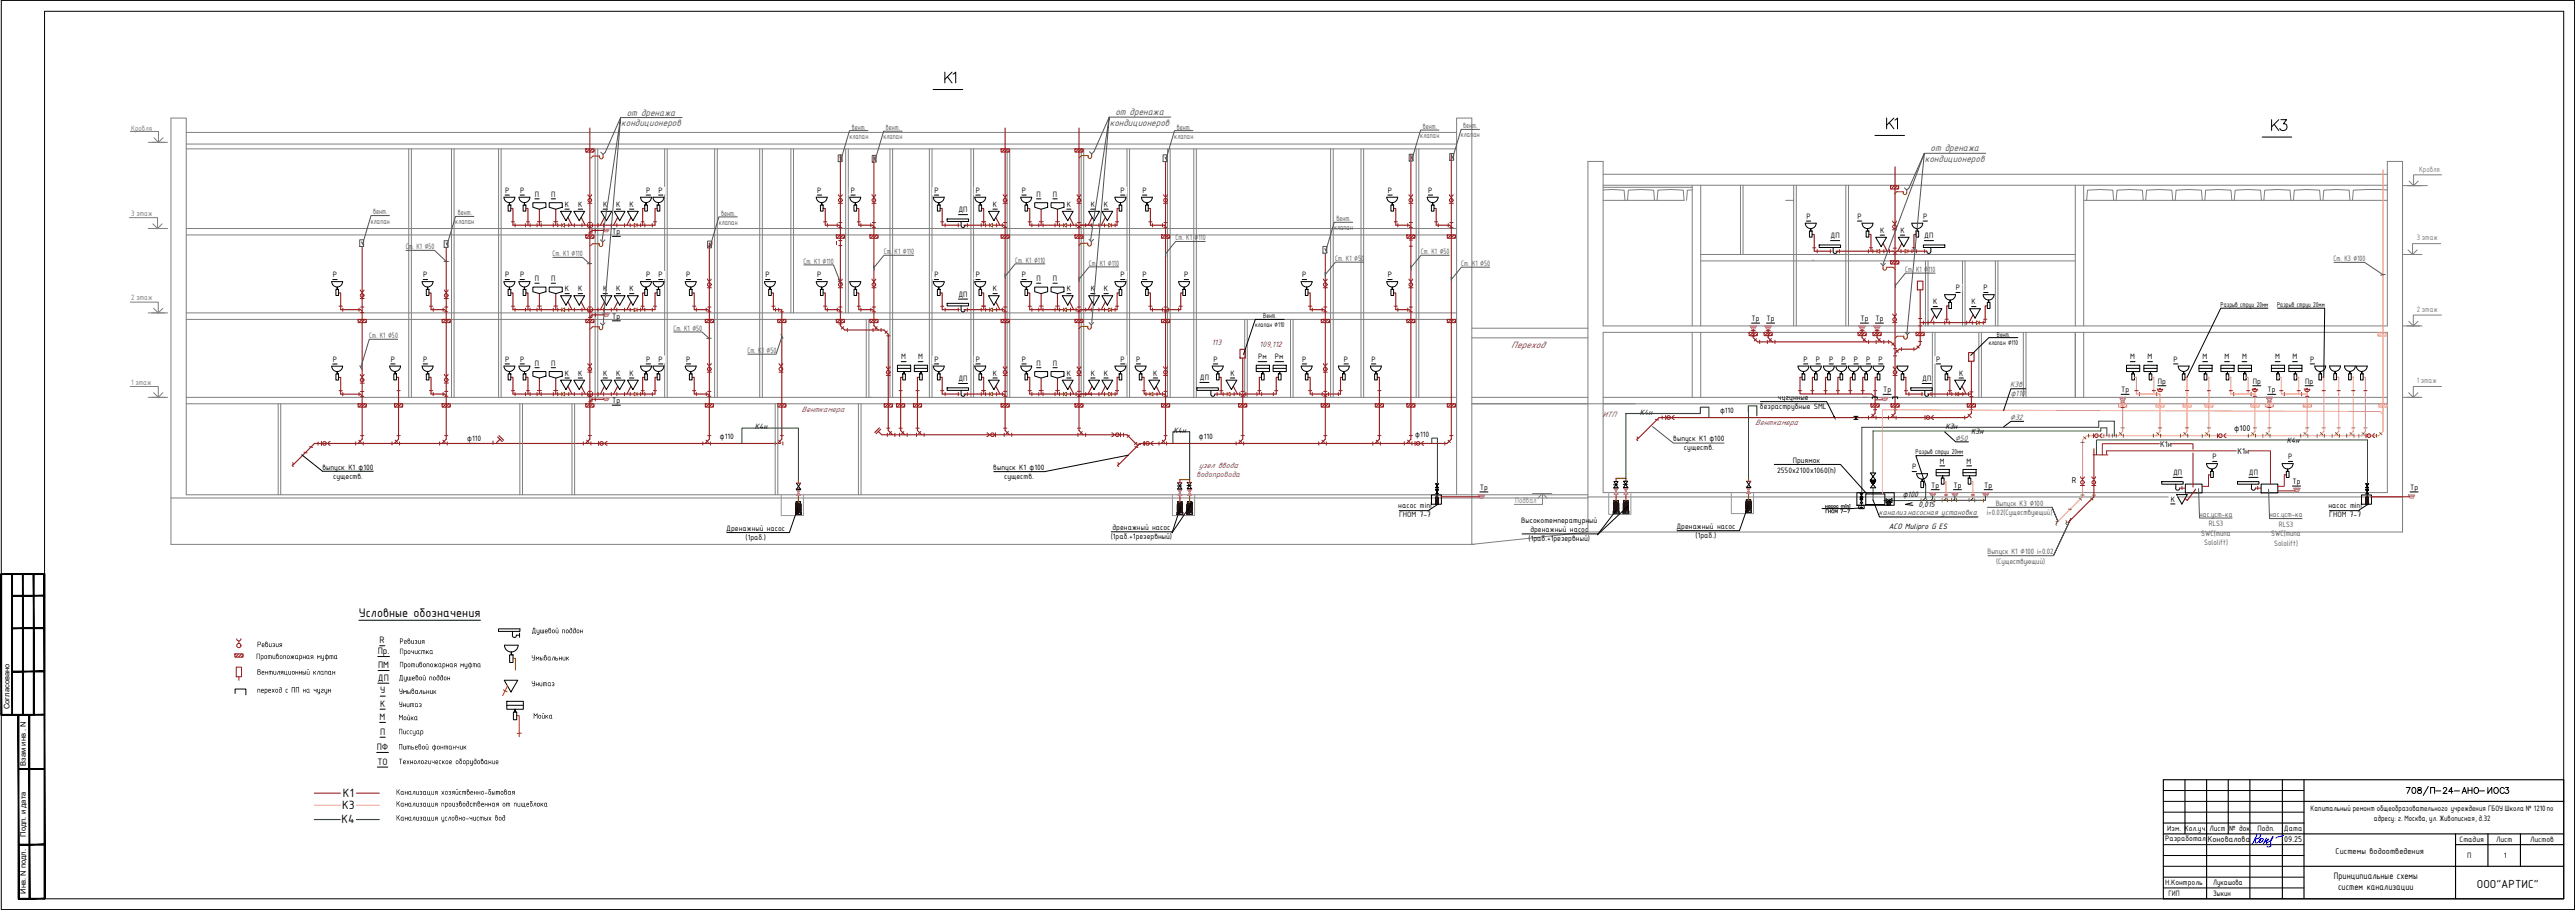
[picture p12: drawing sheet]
<svg xmlns="http://www.w3.org/2000/svg" width="1154mm" height="408mm" viewBox="0 0 1154 408" stroke-linecap="round" stroke-linejoin="round" font-family="sans-serif">
<defs><g id="words">
<text font-size="8.8" x="1017.1" y="59.8">К3</text>
<g font-size="8.4">
<text x="429.4" y="38.3" transform="rotate(-90 429.4 38.3)">К1</text>
<text x="844.6" y="58.8">К1</text>
</g>
<text font-size="7.5" x="1077.4" y="357.6">708/П-24-АНО-ИОС3</text>
<text font-size="6" x="160.8" y="276.4">Условные обозначения</text>
<g font-size="5.8">
<text x="153.7" y="357">К1</text>
<text x="153.4" y="362.4">К3</text>
<text x="153.1" y="369">К4</text>
</g>
<text font-size="5.6" x="1109.9" y="398">ООО&quot;АРТИС&quot;</text>
<g font-size="4.7" fill="#545454">
<text x="280.9" y="51.8">от дренажа</text>
<text x="499.8" y="51.6">от дренажа</text>
<text x="278.4" y="56.7">кондиционеров</text>
<text x="497.3" y="56.5">кондиционеров</text>
<text x="865.1" y="67.8">от дренажа</text>
<text x="862.6" y="72.7">кондиционеров</text>
</g>
<text font-size="4.5" fill="#7f007f" x="677.2" y="156.1">Переход</text>
<g font-size="4.5">
<text x="169.3" y="293">Пр.</text>
<text x="170.1" y="288.2">R</text>
<text x="169.4" y="299.3">ПМ</text>
<text x="169.3" y="304.9">ДП</text>
<text x="170.4" y="310.7">У</text>
<text x="170.3" y="316.6">К</text>
<text x="170.1" y="322.5">М</text>
<text x="170.3" y="329.1">П</text>
<text x="168.8" y="335.9">ПФ</text>
<text x="169.1" y="342.5">ТО</text>
<text x="1045.8" y="393.9">Принципиальные схемы</text>
<text x="1047.7" y="398.8">систем канализации</text>
</g>
<g font-size="4.1">
<text x="1001.2" y="193">ф100</text>
<text x="968" y="200.3">К1н</text>
<text x="1002.7" y="203.4">К1н</text>
<text x="928.4" y="216.6">R</text>
<text x="989.3" y="377.3">Коновалова</text>
<text x="1023.6" y="377.3">09.25</text>
<text x="1046.6" y="382.4">Системы водоотведения</text>
</g>
<g font-size="3.9" fill="#545454">
<text x="900.8" y="173.5">К3в</text>
<text x="901" y="177.5">ф110</text>
<text x="900.8" y="188.3">∅32</text>
<text x="876.1" y="197.5">∅50</text>
<text x="842" y="230.9">канализ.насосная установка</text>
</g>
<g font-size="3.9">
<text x="734.8" y="186">К4н</text>
<text x="338.3" y="192">К4н</text>
<text x="525.9" y="194.2">К4н</text>
<text x="871.8" y="192.1">К3н</text>
<text x="883.4" y="194.2">К3н</text>
<text x="1024.8" y="198.4">К4н</text>
<text x="852.7" y="222.7">ф100</text>
<text x="859.7" y="227.4">0,015</text>
<text x="846.4" y="237.2">ACO Mulipro G ES</text>
</g>
<g font-size="3.8" fill="#545454">
<text x="381.7" y="58.1">вент.</text>
<text x="396.9" y="58.3">вент.</text>
<text x="527.3" y="58.1">вент.</text>
<text x="637.6" y="57.8">вент.</text>
<text x="655.7" y="57.5">вент.</text>
<text x="380.6" y="62.1">клапан</text>
<text x="395.8" y="62.3">клапан</text>
<text x="526.2" y="62.1">клапан</text>
<text x="636.5" y="61.8">клапан</text>
<text x="654.6" y="61.5">клапан</text>
<text x="166.2" y="100.1">клапан</text>
<text x="167.2" y="96.1">вент.</text>
<text x="204" y="100.5">клапан</text>
<text x="205.1" y="96.5">вент.</text>
<text x="322.1" y="100.7">клапан</text>
<text x="323.1" y="96.7">вент.</text>
<text x="598.9" y="99.1">вент.</text>
<text x="526.7" y="107.7">Ст. К1 ∅110</text>
<text x="597.8" y="103.1">клапан</text>
<text x="181.8" y="111.7">Ст. К1 ∅50</text>
<text x="396.1" y="113.9">Ст. К1 ∅110</text>
<text x="636.6" y="113.9">Ст. К1 ∅50</text>
<text x="247.6" y="114.8">Ст. К1 ∅110</text>
<text x="360" y="118.2">Ст. К1 ∅110</text>
<text x="454.9" y="117.8">Ст. К1 ∅110</text>
<text x="487.9" y="119.1">Ст. К1 ∅110</text>
<text x="598.3" y="117">Ст. К1 ∅50</text>
<text x="654.8" y="119.2">Ст. К1 ∅50</text>
<text x="1045.7" y="117">Ст. К3 ∅100</text>
<text x="853.7" y="121.9">Ст. К1 ∅110</text>
<text x="301.7" y="148.3">Ст. К1 ∅50</text>
<text x="165.4" y="151.5">Ст. К1 ∅50</text>
<text x="334.9" y="158.2">Ст. К1 ∅50</text>
<text x="894.3" y="226.6">Выпуск К3 ∅100</text>
<text x="890.3" y="230.9">i=0.02(Существующий)</text>
<text x="985.6" y="231.6">нас.уст-ка</text>
<text x="1017" y="231.8">нас.уст-ка</text>
<text x="986.4" y="239.9">SWC(типа</text>
<text x="989.8" y="235.6">RLS3</text>
<text x="1021.1" y="235.9">RLS3</text>
<text x="987.7" y="244.2">Sololift)</text>
<text x="1017.8" y="240.2">SWC(типа</text>
<text x="1019.1" y="244.5">Sololift)</text>
<text x="890.6" y="248.3">Выпуск К1 ∅100 i=0.02</text>
<text x="894.5" y="252.5">(Существующий)</text>
</g>
<g font-size="3.8">
<text x="226.3" y="86.4">Р</text>
<text x="233.1" y="86.4">Р</text>
<text x="239.7" y="88.1">П</text>
<text x="247" y="88.1">П</text>
<text x="289.5" y="86.4">Р</text>
<text x="295.1" y="86.4">Р</text>
<text x="366.3" y="86.4">Р</text>
<text x="381.3" y="86.4">Р</text>
<text x="418.7" y="86.4">Р</text>
<text x="437.3" y="86.4">Р</text>
<text x="457.9" y="86.4">Р</text>
<text x="464.5" y="88.1">П</text>
<text x="471.8" y="88.1">П</text>
<text x="502.1" y="86.4">Р</text>
<text x="512" y="86.4">Р</text>
<text x="621.9" y="86.4">Р</text>
<text x="640" y="86.4">Р</text>
<text x="253.2" y="92.7">К</text>
<text x="259.1" y="92.7">К</text>
<text x="270.2" y="92.7">К</text>
<text x="276.2" y="92.7">К</text>
<text x="282.1" y="92.7">К</text>
<text x="429.5" y="95.2">ДП</text>
<text x="444.9" y="92.7">К</text>
<text x="478.1" y="92.7">К</text>
<text x="488.8" y="92.7">К</text>
<text x="494.7" y="92.7">К</text>
<text x="809.4" y="98.1">Р</text>
<text x="832.3" y="98.1">Р</text>
<text x="861.8" y="98.1">Р</text>
<text x="274.3" y="104.9">Тр</text>
<text x="820.3" y="106.8">ДП</text>
<text x="842.5" y="104.4">К</text>
<text x="851.6" y="104.4">К</text>
<text x="862.3" y="106.8">ДП</text>
<text x="149.1" y="124.3">Р</text>
<text x="189.6" y="124.3">Р</text>
<text x="226.3" y="124.3">Р</text>
<text x="233.1" y="124.3">Р</text>
<text x="239.7" y="125.9">П</text>
<text x="247" y="125.9">П</text>
<text x="289.5" y="124.3">Р</text>
<text x="295.1" y="124.3">Р</text>
<text x="307.5" y="124.3">Р</text>
<text x="343.1" y="124.3">Р</text>
<text x="366.3" y="124.3">Р</text>
<text x="418.7" y="124.3">Р</text>
<text x="437.3" y="124.3">Р</text>
<text x="457.9" y="124.3">Р</text>
<text x="464.5" y="125.9">П</text>
<text x="471.8" y="125.9">П</text>
<text x="502.1" y="124.3">Р</text>
<text x="512" y="124.3">Р</text>
<text x="530.7" y="124.3">Р</text>
<text x="583.5" y="124.3">Р</text>
<text x="621.9" y="124.3">Р</text>
<text x="253.2" y="130.6">К</text>
<text x="259.1" y="130.6">К</text>
<text x="270.2" y="130.6">К</text>
<text x="276.2" y="130.6">К</text>
<text x="282.1" y="130.6">К</text>
<text x="444.9" y="130.6">К</text>
<text x="478.1" y="130.6">К</text>
<text x="488.8" y="130.6">К</text>
<text x="494.7" y="130.6">К</text>
<text x="876.5" y="130.1">Р</text>
<text x="888.9" y="130.1">Р</text>
<text x="429.5" y="133">ДП</text>
<text x="866.2" y="136.4">К</text>
<text x="883.5" y="136.4">К</text>
<text x="274.3" y="142.8">Тр</text>
<text x="784.9" y="143.8">Тр</text>
<text x="791.6" y="143.8">Тр</text>
<text x="833.7" y="143.8">Тр</text>
<text x="840.4" y="143.8">Тр</text>
<text x="403.8" y="161.1">М</text>
<text x="411.4" y="161.1">М</text>
<text x="563.8" y="161.1">Рм</text>
<text x="571.3" y="161.1">Рм</text>
<text x="954.6" y="161.1">М</text>
<text x="962.4" y="161.1">М</text>
<text x="987" y="161.1">М</text>
<text x="996.9" y="161.1">М</text>
<text x="1004.7" y="161.1">М</text>
<text x="1019.5" y="161.1">М</text>
<text x="1027.3" y="161.1">М</text>
<text x="149.1" y="162.1">Р</text>
<text x="175.1" y="162.1">Р</text>
<text x="189.6" y="162.1">Р</text>
<text x="226.3" y="162.1">Р</text>
<text x="233.1" y="162.1">Р</text>
<text x="239.7" y="163.8">П</text>
<text x="247" y="163.8">П</text>
<text x="289.5" y="162.1">Р</text>
<text x="295.1" y="162.1">Р</text>
<text x="307.5" y="162.1">Р</text>
<text x="418.7" y="162.1">Р</text>
<text x="437.3" y="162.1">Р</text>
<text x="457.9" y="162.1">Р</text>
<text x="464.5" y="163.8">П</text>
<text x="471.8" y="163.8">П</text>
<text x="502.1" y="162.1">Р</text>
<text x="509.2" y="162.1">Р</text>
<text x="543.7" y="162.1">Р</text>
<text x="583.5" y="162.1">Р</text>
<text x="602.3" y="162.1">Р</text>
<text x="614.6" y="162.1">Р</text>
<text x="808.2" y="162.1">Р</text>
<text x="813.8" y="162.1">Р</text>
<text x="819.6" y="162.1">Р</text>
<text x="825.2" y="162.1">Р</text>
<text x="830.7" y="162.1">Р</text>
<text x="836.3" y="162.1">Р</text>
<text x="841.8" y="162.1">Р</text>
<text x="867.7" y="162.1">Р</text>
<text x="974" y="162.1">Р</text>
<text x="1035.2" y="162.1">Р</text>
<text x="253.2" y="168.4">К</text>
<text x="259.1" y="168.4">К</text>
<text x="270.2" y="168.4">К</text>
<text x="276.2" y="168.4">К</text>
<text x="282.1" y="168.4">К</text>
<text x="429.5" y="170.8">ДП</text>
<text x="444.9" y="168.4">К</text>
<text x="478.1" y="168.4">К</text>
<text x="488.8" y="168.4">К</text>
<text x="494.7" y="168.4">К</text>
<text x="516.8" y="168.4">К</text>
<text x="537.7" y="170.4">ДП</text>
<text x="551.4" y="168.4">К</text>
<text x="861.3" y="170.8">ДП</text>
<text x="877.9" y="168.4">К</text>
<text x="966.9" y="171.9">Пр</text>
<text x="1009.5" y="171.9">Пр</text>
<text x="1032.9" y="171.9">Пр</text>
<text x="796.7" y="179.2">чугунные</text>
<text x="843.8" y="175.7">Тр</text>
<text x="950.5" y="175.7">Тр</text>
<text x="1016.2" y="175.7">Тр</text>
<text x="274.3" y="180.6">Тр</text>
<text x="770.8" y="184.9">ф110</text>
<text x="788.7" y="183.2">безраструбные SML</text>
<text x="209.3" y="197.5">ф110</text>
<text x="322.6" y="196.7">ф110</text>
<text x="537.2" y="196.6">ф110</text>
<text x="634.2" y="195.8">ф110</text>
<text x="749.8" y="197.8">выпуск К1 ф100</text>
<text x="754.6" y="201.8">существ.</text>
<text x="803.3" y="207.5">Приямок</text>
<text x="869.3" y="207.8">М</text>
<text x="881.3" y="207.8">М</text>
<text x="991.5" y="205.8">Р</text>
<text x="1025.4" y="205.8">Р</text>
<text x="144.5" y="210.4">выпуск К1 ф100</text>
<text x="149.3" y="214.4">существ.</text>
<text x="445.1" y="210.6">выпуск К1 ф100</text>
<text x="449.9" y="214.6">существ.</text>
<text x="796.3" y="211.7">2550х2100х1060(h)</text>
<text x="856.9" y="210.3" transform="rotate(1 856.9 210.3)">Р</text>
<text x="973.8" y="212.9">ДП</text>
<text x="1007.7" y="212.9">ДП</text>
<text x="663.1" y="219.4">Тр</text>
<text x="865.4" y="218.4">Тр</text>
<text x="875.4" y="218.4">Тр</text>
<text x="889.2" y="218.4">Тр</text>
<text x="1027.2" y="216.8">Тр</text>
<text x="1079.9" y="219.4">Тр</text>
<text x="626.6" y="227.8">насос mini</text>
<text x="972.7" y="224.8">К</text>
<text x="1043.4" y="227.8">насос mini</text>
<text x="626.9" y="231.8">ГНОМ 7-7</text>
<text x="1043.8" y="231.8">ГНОМ 7-7</text>
<text x="325.4" y="237.9">Дренажный насос</text>
<text x="498.5" y="237.5">дренажный насос</text>
<text x="681.6" y="234.3">Высокотемпературный</text>
<text x="685.8" y="238.4">дренажный насос</text>
<text x="751.2" y="237">Дренажный насос</text>
<text x="334.1" y="242.1">(1раб.)</text>
<text x="497.7" y="241.7">(1раб.+1резервный)</text>
<text x="685" y="242.5">(1раб.+1резервный)</text>
<text x="759.8" y="241.2">(1раб.)</text>
<text x="238.1" y="283.7">Душевой поддон</text>
<text x="115.2" y="289.9">Ревизия</text>
<text x="179" y="288.5">Ревизия</text>
<text x="179" y="293.1">Прочистка</text>
<text x="114.7" y="295.3">Противопожарная муфта</text>
<text x="179" y="298.9">Противопожарная муфта</text>
<text x="238.1" y="295.9">Умывальник</text>
<text x="115.1" y="302.3">Вентиляционный клапан</text>
<text x="178.6" y="304.8">Душевой поддон</text>
<text x="115.1" y="310.3">переход с ПП на чугун</text>
<text x="178.6" y="310.9">Умывальник</text>
<text x="178.5" y="322.7">Мойка</text>
<text x="238.9" y="322">Мойка</text>
<text x="178.5" y="335.8">Питьевой фонтанчик</text>
<text x="217" y="356.1">-бытовая</text>
<text x="177.5" y="361.4">Канализация производственная от пищеблока</text>
<text x="177.5" y="367.6">Канализация условно</text>
<text x="208.6" y="367.6">-чистых вод</text>
<text x="970.2" y="376.8">Разработал</text>
<text x="971.2" y="372.4">Изм. Кол.уч.</text>
<text x="990" y="372.4">Лист</text>
<text x="999" y="372.4">№ док.</text>
<text x="1011.6" y="372.4">Подп.</text>
<text x="1023.5" y="372.4">Дата</text>
<text x="1102.2" y="377.2">Стадия</text>
<text x="1118.5" y="377.2">Лист</text>
<text x="1133.8" y="377.2">Листов</text>
<text x="1105.6" y="384.3">П</text>
<text x="1121.9" y="384.5">1</text>
<text x="970.2" y="396.3">Н.Контроль</text>
</g>
<g font-size="3.8" fill="#7f007f">
<text x="543" y="154.6">113</text>
<text x="564.5" y="155.3">109,112</text>
<text x="359.2" y="184.6">Венткамера</text>
<text x="718.1" y="186.9">ИТП</text>
<text x="786.6" y="190.5">Венткамера</text>
<text x="537.3" y="209.7">узел ввода</text>
<text x="536.1" y="213.7">водопровода</text>
</g>
<g font-size="3.4" fill="#808080">
<text x="58.8" y="58.7">Кровля</text>
<text x="1084" y="76.9">Кровля</text>
<text x="58.8" y="96.7">3 этаж</text>
<text x="1083" y="107.6">3 этаж</text>
<text x="58.8" y="134.5">2 этаж</text>
<text x="1083" y="139.7">2 этаж</text>
<text x="58.8" y="172.3">1 этаж</text>
<text x="1083" y="171.7">1 этаж</text>
<text x="679" y="225.3">Подвал</text>
</g>
<g font-size="3.4">
<text x="995.1" y="137.4">Разрыв струи 20мм</text>
<text x="1020.4" y="137.4">Разрыв струи 20мм</text>
<text x="566.1" y="142.7">Вент.</text>
<text x="562.4" y="146.3">клапан ∅110</text>
<text x="891.1" y="154.5">клапан ∅110</text>
<text x="894.8" y="150.8">Вент.</text>
<text x="858.4" y="203.5">Разрыв струи 20мм</text>
<text x="4.2" y="317.7" transform="rotate(-90 4.2 317.7)">Согласовано</text>
<text x="11.6" y="343" transform="rotate(-90 11.6 343)">Взам инв . N</text>
<text x="1035.4" y="363.5">Капитальный ремонт общеобразовательного учреждения ГБОУ Школа № 1210 по</text>
<text x="1063.8" y="367.6">адресу: г. Москва, ул. Живописная, д.32</text>
<text x="11.6" y="374.9" transform="rotate(-90 11.6 374.9)">Подп. и дата</text>
<text x="11.6" y="400.4" transform="rotate(-90 11.6 400.4)">Инв. N подл.</text>
<text x="971.7" y="401.3">ГИП</text>
<text x="991.7" y="396.4">Лукашова</text>
<text x="991.7" y="401.3">Зыкин</text>
</g>
</g></defs>
<path d="M140.9 367.2h29.1" fill="none" stroke="#136734" stroke-width=".51"/>
<g fill="#fff" stroke="#fff" stroke-width=".45">
<path d="M152.8 365.2v3.8l6.5-3.8zM152.8 369l6.5-3.8v3.8z"/>
<path d="M169.6 302v3.5l4.4-3.5zM169.6 305.5l4.4-3.5v3.5z"/>
<path d="M168.3 307.8v3.5l6.5-3.5zM168.3 311.3l6.5-3.5v3.5z"/>
<path d="M168.2 313.7v3.5l6.5-3.5zM168.2 317.2l6.5-3.5v3.5z"/>
<path d="M168.2 319.6v3.5l6.5-3.5zM168.2 323.1l6.5-3.5v3.5z"/>
<path d="M152.9 353.3v3.7l6.5-3.7zM152.9 357l6.5-3.7v3.7z"/>
<path d="M168.2 326.2v3.5l6.5-3.5zM168.2 329.7l6.5-3.5v3.5z"/>
<path d="M148.4 121.8v2.9l3.4-2.9zM148.4 124.7l3.4-2.9v2.9z"/>
<path d="M174.4 159.7v2.9l3.3-2.9zM174.4 162.6l3.3-2.9v2.9z"/>
<path d="M188.9 121.8v2.9l3.4-2.9zM188.9 124.7l3.4-2.9v2.9z"/>
<path d="M188.9 159.7v2.9l3.4-2.9zM188.9 162.6l3.4-2.9v2.9z"/>
<path d="M306.9 121.8v2.9l3.3-2.9zM306.9 124.7l3.3-2.9v2.9z"/>
<path d="M306.9 159.7v2.9l3.3-2.9zM306.9 162.6l3.3-2.9v2.9z"/>
</g>
<g fill="#000">
<path d="M122.2 288.4h.9l-.1 1.4h-.9l.9-.3-.5-.4 .5-.5zM123.6 288.3l.2 .1v1.1l.8 .2 .2-1.5-.1 1.7-1-.1zM135.7 293.6l.3 .7h.7l.2-.7v1.7l-.2-.7h-.7v.7l-.3-.1zM142.2 293.6l.7 .7 .7-.7-.1 1.7-.1-1.2-.5 .6-.5-.6v1.1h-.3zM144 293.6l.4 1.4h.6l.2-1.4v2.1l-.4 .3h-.7l.8-.3 .1-.4-.9-.2zM147.7 293.6l1.6 .2v1.5l-.4-1.5h-.2v1.5l-.3-.1v-1.4h-.5v1.4h-.2zM185.9 287l.6-.2 .4 .2-.1 1.4h-.9l.8-.3-.5-.4 .5-.5zM187.5 291.6l1-.2-.8 .3 .1 1 .6 .4-.9-.3zM187.3 286.9h.3l.2 1.4h.5v-1.4h.3l-.1 1.6-1.1-.3zM188.8 291.4h1.5l.2 1.6-.3-1.4h-.4v1.5l-.2-1.5h-.5l-.2 1.5zM190.9 291.4l.3 .8 .9-.8-.5 .7 .5 1-.7-.9-.5 .8zM199.9 297.3l.3 .7h.7v-.7h.3l-.1 1.6-.2-.7h-.7v.7h-.3z"/>
<path d="M206.4 297.3l.7 .7 .7-.7v1.6l-.3-1.2-.4 .6-.5-.6-.2 1.2zM208.2 297.3l.4 1.4h.6v-1.4h.2v2.1l-.3 .3-.8-.1 .8-.2 .1-.5-.9-.2zM211.9 297.3h1.5l.2 1.6h-.3v-1.4h-.4l-.2 1.4-.1-1.4h-.5l-.2 1.4zM247.8 294.2l.7 .1v1.6l-.2-1.5h-.3l-.7 1.4zM250.5 294.3h.3v.6h.7v-.6h.2v1.6l-.2-.7h-.7l-.3 .6zM252 282l1.1 .2v1.5l-.4-1.4h-.5v1.4h-.2zM252.1 294.3h.3v1.3l.7 .1 .2-1.5v1.7l-1.1-.2zM253.8 294.2l.2 .8 .9-.8-.5 .8 .5 .9-.7-.8-.5 .8zM260 282.1l.2 .7h.8l.2-.8v1.7l-.2-.7h-.8l-.2 .7zM132.4 300.7h.3v.6h.7v-.6h.2v1.6l-.2-.7h-.7l-.3 .7zM134 300.7h.3v.6h.7v-.7l.2 .1v1.6l-.2-.7h-.7l-.2 .7zM140.4 300.6l.3 .1v.7l.9-.8-.5 .7 .5 1-.7-.8-.5 .7z"/>
<path d="M142.6 300.6h.6v1.7l-.2-1.5h-.3l-.6 1.4zM145.5 300.7l1.2 .1v1.5l-.4-1.5h-.6l-.2 1.5zM149 300.6l.2 .7h.7v-.7l.3 .1-.1 1.6-.2-.7h-.7l-.2 .6zM178.8 314.4l.5 1.2h.7v-1.2h.2l-.2 2.4h-.9l.8-.3 .1-.7-1.1-.2zM180.7 315.1l.2 .7h.7l.2-.6v1.6l-.2-.7h-.7v.7l-.3-.1zM182.3 315.1l.4 1.4h.5v-1.3h.3l-.1 1.6-1.1-.2zM183.9 315.1l1.6 .2v1.5l-.4-1.5h-.3v1.5l-.2-.1v-1.4h-.5v1.5l-.3-.1zM188.4 309.3h.7l-.1 1.6-.2-1.4h-.3l-.6 1.4zM187.8 315.2l1 .1-.2 1.5-.8-.2 .8-.2-.4-.4 .4-.6zM191.1 309.3l.2 .6h.7v-.6h.3l-.1 1.6-.2-.7h-.7l-.2 .7zM192.4 303.2l1.2 .2v1.4l-.4-1.4h-.5v1.4h-.3zM192.7 309.3h.2l.2 1.4h.6l.2-1.4-.1 1.6-1-.1z"/>
<path d="M194.3 309.3l.2 .7 1-.7-.6 .6 .5 1-.6-.7-.5 .7zM200.5 303.2l.2 .6h.7l.3-.6v1.6l-.3-.7h-.7l-.2 .7zM238.3 305.1l.5 1.1h.7v-1.1h.3v2l-.4 .3-.9-.1 1-.2v-.6l-1.1-.2zM240.2 305.8l.2 .7h.7l.3-.7-.1 1.6-.2-.7h-.7v.7h-.3zM241.8 305.8l.3 1.4h.6v-1.4h.3l-.1 1.6-1.1-.2zM243.4 305.8l1.6 .2v1.4l-.3-1.4h-.4v1.4l-.2-1.4h-.5l-.2 1.4zM247.3 305.9l.8-.1 .3 .3v1l-.3 .3-.8-.2 .8-.1-.4-.5 .4-.5zM178.8 326.5l1.4 .1v2.4l-.2-2.2h-1l-.2 2.2zM180.6 327.3h.3l.2 1.4h.5v-1.4h.2v1.7l-1.1-.3zM182.3 327.5l.9-.2-.7 .4v.9l.7 .4-.9-.2zM183.7 327.5l.9-.2-.8 .4v.9l.8 .4-1-.3zM184.1 321l.2 .1v.7l1-.7-.6 .6 .5 1-.6-.8-.5 .7z"/>
<path d="M185 327.3l.4 1.4h.6l.2-1.4-.3 2.4h-.8l.8-.3 .1-.4-1-.3zM244.5 320.3l.2 .8 1-.7-.6 .6 .5 1-.7-.8-.4 .8zM177.7 353.7l.3 1.1 1.1-1.1-.6 .9 .6 1.5-.8-1.3-.6 1.3zM181.4 354.5h.3v.7h.7l.2-.8v1.7l-.2-.7h-.7l-.3 .6zM185.4 354.5h.7l-.1 1.6-.2-1.5h-.2l-.5 1.4h-.2zM186.5 354.5h.2l.2 1.4h.5v-1.4h.3l-.1 1.6-1.1-.3zM188.1 354.6l.6-.2 .4 .2-.1 1.4h-.9l.8-.3-.4-.4 .4-.5zM191.4 354.5h.3l.1 1.4h.6v-1.4h.2l.2 2-.2-.4-1.1-.2zM193.3 354.4l.4 1.5h.6l.2-1.5v1.7l-1.2-.2zM197.8 354.4l.6 .6 .6-.6-.4 .8 .4 .9-.6-.6-.6 .5 .5-.8zM201.1 354.6h.9l-.1 1.4h-.8v-.3h.8l-.5-.5 .5-.3zM205.8 354.6l.9-.2-.7 .4v.9l.7 .4-.9-.3z"/>
<path d="M207.1 354.4l1.5 .1 .2 1.6-.4-1.5h-.3v1.5l-.3-1.5h-.5l-.2 1.5zM212.4 354.5h.3v.7h.7l.2-.8v1.7l-.2-.7h-.7l-.3 .6zM214 354.5l.3 .7h.7l.2-.8v1.7l-.2-.7h-.7l-.3 .7zM191.4 366h.3l.1 1.4h.6v-1.4h.2l.3 2-.3-.4-1.1-.1zM193.3 366l.3 1.4h.7l.2-1.4-.1 1.6-1.1-.2zM197.8 366l.4 1.4h.6l.2-1.4v2.1l-.3 .3-.7-.1 .7-.2 .1-.5-.9-.2zM199.5 366.1l.9-.1-.7 .4v.9l.6 .1v.2l-.8-.2zM201.3 366h.7v1.6l-.2-1.4h-.3l-.7 1.4zM205.6 366l.2 .7h.8l.2-.7v1.6l-.2-.7h-.8l-.2 .7zM218.9 366l.7 .6 .6-.6-.5 .8 .4 .8-.5-.6-.7 .6 .5-.8z"/>
<path d="M125.2 288.4l1.2-.2-.1 1.7-.1-.7-1 .7 .4-.7-.4-.3zM125.5 288.5l.1 .4h.6v-.5z"/>
<path d="M132.6 293.9l-.1 1 .6 .1 .1-1.2zM132.3 293.8l1.2-.2 .2 1.7-1.3-.1z"/>
<path d="M134.1 293.6h.9l.3 .3v1.1l-1 .3v.7zM134.3 293.8v1.2h.7v-1.1z"/>
<path d="M137.7 293.9l-.1 1 .6 .1 .1-1.2zM137.4 293.7l1.1-.1 .2 1.7-1.3-.2z"/>
<path d="M139.2 293.8l1.2-.2-.1 1.7-.2-.7-.9 .6 .4-.6-.4-.3zM139.4 293.9l.1 .4h.6v-.5z"/>
<path d="M145.9 293.9v1l.4 .1v-1.2zM146.3 293.1l1 1v.8l-.7 .4-.1 .7-.2-.7-.7-.4 .1-1 .6-.3zM146.6 293.8l.2 1.2 .2-.9z"/>
<path d="M150.1 293.9l-.1 1 .6 .1 .1-1.2zM149.9 293.7l1.1-.1 .2 1.7-1.3-.2z"/>
<path d="M189.1 287l1.1-.1-.1 1.6-.2-.7-.9 .7 .4-.7-.4-.3zM189.3 287.1v.4h.6v-.5z"/>
<path d="M192.9 291.7l-.1 1 .6 .1 .1-1.2zM192.6 291.5l1.1-.1 .3 1.7-1.4-.3z"/>
<path d="M196.7 297.6v.9l.6 .2 .1-1.2zM196.7 297.3h1l.2 1.6-1.4-.2z"/>
<path d="M198.3 297.3l.8-.1 .4 .5v1l-.9 .2-.2 .8zM198.6 297.5v1.2h.6l.1-1.1z"/>
<path d="M201.8 297.6v1l.5 .1 .2-1.2zM201.6 297.5l1.2-.2 .2 1.6-1.4-.1z"/>
<path d="M203.6 297.3h1v1.6l-.2-.7-1 .7 .4-.7-.4-.3zM203.7 297.6v.3l.7 .1v-.5z"/>
<path d="M210.2 297.5l-.2 1 .5 .2v-1.2zM210.5 296.8l1 .9v.9l-.7 .3-.2 .8-.1-.8-.7-.5v-.8l.7-.4zM210.8 297.5l.1 1.2 .4-.9z"/>
<path d="M214.3 297.6v1l.6 .1 .1-1.2zM214.1 297.5l1.1-.2 .2 1.6-1.3-.1z"/>
<path d="M248.9 294.3h.3v.6l.8 .2v.7h-1.1zM249.2 295.2v.5l.7-.2-.1-.3z"/>
<path d="M249 282.1h.2v1.3l.8 .1 .2-1.5-.1 1.7-1.1-.2zM249.2 281.4l.8 .1z"/>
<path d="M253.7 282.3l.7-.3 .3 .4-.2 1.3-.9-.3zM254 282.3l-.2 1 .5 .2 .2-1z"/>
<path d="M255.5 281.3l.7 .1 .2 .3v1.6l-.4 .4-.8-.3 .1-1.2 .8-.2v-.4zM255.5 282.3l-.1 1.1 .6 .1 .1-1.2z"/>
<path d="M257 281.3l.8 .1 .2 .3v1.6l-.4 .4-.8-.3v-1.1l1-.3-.1-.4zM257.1 282.3l-.1 1.1 .6 .1 .2-1.2z"/>
<path d="M258.5 282.3l.3-.3 .7 .3-.2 1.4-.8-.2zM258.8 282.3l-.2 1 .5 .2 .3-.9z"/>
<path d="M130.9 300.9l.4-.3 .6 .2-.1 1.4-.9-.1zM131.2 300.9l-.2 .9 .5 .3 .3-1z"/>
<path d="M135.6 300.6l.3 .7 .6 .3-.1 .6h-.8zM135.9 301.6v.5l.4-.1v-.3zM136.8 300.6l.3 .1v1.6z"/>
<path d="M137.5 300.6l.4 1.5h.6l.2-1.5v1.7l-1.2-.2zM137.7 299.9l.8 .1z"/>
<path d="M144 300.9l-.1 1 .5 .2 .2-1.3zM143.7 300.8l1.1-.2 .3 1.7-1.4-.2z"/>
<path d="M147.4 300.9l-.1 1 .7 .1 .1-1.2zM147.2 300.8l1.1-.1 .2 1.6-1.3-.2z"/>
<path d="M186.3 315.4l-.1 1.1h.6l.1-1.2zM186 315.3l1.1-.2 .2 1.7-1.3-.2z"/>
<path d="M189.5 303.2h.2l.2 1.4h.5v-1.4h.3v1.6l-1.1-.1zM189.7 302.5l.7 .1z"/>
<path d="M189.5 309.3l.2 .6 .9 .3-.2 .7h-.9zM189.7 310.2v.5l.7-.2z"/>
<path d="M194.2 303.3l.6-.2 .4 .4 .1 .9-.5 .4-.7-.3zM194.4 303.5l-.1 .9 .5 .2 .2-1z"/>
<path d="M195.9 302.5l.6-.1 .4 .4v1.6l-.4 .4-.9-.3 .1-1.2 .9-.2-.1-.4zM196 303.4l-.1 1 .5 .2 .2-1.2z"/>
<path d="M197.5 302.5l.6-.1 .4 .4v1.6l-.4 .4-.8-.3v-1.2l.9-.2-.1-.4zM197.6 303.4l-.1 1 .5 .2 .2-1.2z"/>
<path d="M199 303.3l.6-.2 .4 .4v.9l-.3 .4-.8-.3zM199.2 303.4l-.1 1 .4 .2 .3-.9z"/>
<path d="M245.8 306l-.1 1.1 .6 .1 .1-1.2zM245.5 306l1.2-.2 .2 1.6-1.4-.2z"/>
<path d="M186 321.3v1l.5 .1 .2-1.2zM185.8 321.1l1.1-.1 .2 1.7-1.3-.1z"/>
<path d="M186.8 327.6v.9l.5 .2 .3-1.2zM186.6 327.5l1.2-.2 .2 1.7-1.4-.3z"/>
<path d="M188.4 327.3h.8l.4 .3v1.1l-.9 .3-.1 .7zM188.7 327.5v1.2h.6l.1-1.1z"/>
<path d="M246.4 320.6l-.1 1 .7 .1v-1.2zM246.2 320.5l1.1-.1 .2 1.6-1.3-.2z"/>
<path d="M179.9 354.7l-.1 1 .6 .1 .1-1.2zM179.6 354.6l1.2-.1 .2 1.6-1.4-.2z"/>
<path d="M183.4 354.7l-.1 1 .5 .2 .2-1.3zM183.2 354.5l1-.1 .2 1.7-1.3-.2z"/>
<path d="M189.8 354.7v1l.6 .1 .1-1.2zM189.6 354.6l1.2-.1 .2 1.6-1.4-.3z"/>
<path d="M195.1 354.5l1-.1-.1 1.7-.2-.7-.9 .7 .4-.7-.4-.3zM195.1 354.7l.1 .4 .6 .1v-.6z"/>
<path d="M199.6 354.6l.5-.2 .5 .4v.9l-.3 .4-.8-.3zM199.8 354.7l-.1 .8 .4 .4 .3-1z"/>
<path d="M202.7 354.5l1-.1v1.7l-.2-.7-1 .7 .5-.7-.5-.3zM202.8 354.7l.1 .4 .6 .1v-.6z"/>
<path d="M204.2 354.4l.4 1.5h.5v-1.4h.2v1.6l-1.1-.3zM204.4 353.8l.7 .1z"/>
<path d="M209.6 353.9l-.2 .6 .5-.2zM209.3 353.8l.5-.1 .4 .4 .2 1.5-.4 .5-.8-.4zM209.5 354.8l-.1 .9 .5 .2 .3-1z"/>
<path d="M211.2 354.7l-.1 .5h.7l-.2-.5zM211 354.5l.9 .2 .1 .7h-.9v.3l.9 .4-1.1-.2z"/>
<path d="M215.8 354.6l.5-.2 .5 .4v.9l-.4 .4-.7-.3zM216 354.7l-.2 .8 .5 .4 .3-.9z"/>
<path d="M226.3 353.9l-.1 .6 .5-.3zM226 353.9l.6-.2 .3 .3 .3 1.7-.4 .4-.8-.4zM226.3 354.7l-.1 .9 .5 .3 .2-1z"/>
<path d="M227.9 354.7l-.1 1 .7 .1v-1.2zM227.7 354.6l1.1-.1 .2 1.6-1.4-.3z"/>
<path d="M229.5 354.6l1.2-.1-.1 1.6-.2-.7-1 .6 .5-.6zM229.7 354.7v.4l.7 .1v-.6z"/>
<path d="M195 366.1l1.1-.1-.1 1.6-.2-.7-.9 .7 .4-.7-.4-.2zM195.2 366.2l-.1 .4 .7 .1v-.5z"/>
<path d="M202.5 366.2l.4-.2 .6 .2-.1 1.4-.9-.2zM202.8 366.2l-.2 .9 .5 .3 .3-.9z"/>
<path d="M204.4 365.5l-.2 .6 .5-.3zM204.1 365.4l.6-.2 .3 .3 .2 1.7-.3 .4-.9-.4zM204.4 366.2l-.2 .9 .5 .3 .3-.9z"/>
<path d="M207.3 366.2l.4-.2 .6 .2-.1 1.4h-.5l-.5-.3zM207.7 366.2l-.2 .9 .5 .3 .2-1z"/>
<path d="M222.3 365.5l-.2 .6 .6-.3zM222 365.4l.5-.2 .4 .3 .2 1.7-.3 .4-.9-.3zM222.4 366.2l-.3 .9 .6 .3 .2-1z"/>
<path d="M223.6 366.2l.7-.2 .3 .2-.1 1.4-.9-.2zM224 366.2l-.2 .9 .5 .3 .2-1z"/>
<path d="M225.4 365.3l.6-.1 .3 .4v1.7l-.3 .3h-.6l-.3-.4 .1-1 .9-.2-.1-.5zM225.5 366.2l-.1 1 .6 .2 .1-1.2z"/>
</g>
<!-- layer: 0 -->
<path d="M.6 .2h1153.1v407.3h-1153.1z" fill="none" stroke="#000" stroke-width=".45"/>
<!-- layer: _Frame -->
<path d="M20 5.1h1128.8v397.6h-1128.8z" fill="none" stroke="#000" stroke-width=".45"/>
<!-- layer: 0 -->
<g fill="#000" stroke="#000" stroke-width=".45">
<path d="M.6 257.4h19.4v-.4zM.6 257h19.4l-19.4 .4z"/>
<path d="M5.4 267.1h14.6v-.4zM5.4 266.7h14.6l-14.6 .4z"/>
<path d="M5.4 281.7h14.6v-.4zM5.4 281.3h14.6l-14.6 .4z"/>
<path d="M5.4 301.1h14.6v-.4zM5.4 300.7h14.6l-14.6 .4z"/>
<path d="M.4 257.2v63.1h.3zM.4 257.2h.3v63.1z"/>
<path d="M5.2 257.2v63.1h.4zM5.2 257.2h.4v63.1z"/>
<path d="M10.1 257.2v63.1h.3zM10.1 257.2h.3v63.1z"/>
<path d="M14.9 257.2v63.1h.4zM14.9 257.2h.4v63.1z"/>
<path d="M.6 320.4h19.4v-.3zM.6 320.1h19.4l-19.4 .3z"/>
<path d="M8.3 344.7h11.7v-.4zM8.3 344.3h11.7l-11.7 .4z"/>
<path d="M8.3 378.7h11.7v-.5zM8.3 378.2h11.7l-11.7 .5z"/>
<path d="M8.1 320.3v82.4h.4zM8.1 320.3h.4v82.4z"/>
<path d="M13 320.3v82.4h.4zM13 320.3h.4v82.4z"/>
<path d="M19.8 257.2v145.5h.3zM19.8 257.2h.3v145.5z"/>
<path d="M8.3 402.9h11.7v-.4zM8.3 402.5h11.7l-11.7 .4z"/>
</g>
<g fill="none" stroke="#000" stroke-width=".45">
<path d="M149.1 125.2h2M189.6 125.2h2M307.5 125.2h2M175.1 163h1.9M189.6 163h2M307.5 163h2M160.8 277.9h54.5M169.3 294.2h5.2M170.1 289.3h2.3M169.3 306.1h5M169.4 300.4h5M170.3 317.7h2.3"/>
<path d="M170.4 311.9h2.3M170.1 323.7h2.6M170.3 330.3h2.3"/>
</g>
<g fill="none" stroke="#981b1d" stroke-width=".45">
<path d="M105.3 293h3.6v1.4h-3.6zM105.7 293l-.4 .4M105.9 298.9h2.3v4.3h-2.3zM106.1 286.2a.95 .95 0 0 0 .9 1 .95 .95 0 0 0 1-1M107 293l-1.4 1.4M107 287.2v1.1M108.3 293l-1.4 1.4M108.9 293.6l-.7 .8M107 303.2v1.6"/>
<circle cx="107" cy="289.2" r=".95"/>
</g>
<g fill="none" stroke="#000" stroke-width=".45">
<path d="M150.5 129.6h1.2v2.8h-1.2zM151.1 129.6v-1v1M153.5 126.2a2.43 2.43 0 0 1-2.4 2.4 2.43 2.43 0 0 1-2.4-2.4h4.9M189.2 126.2h4.8a2.43 2.43 0 0 1-2.4 2.4 2.43 2.43 0 0 1-2.4-2.4zM191 129.6h1.2v2.8h-1.2zM191.6 129.6v-1v1M308.9 129.6h1.2v2.8h-1.2zM309.5 129.6v-1v1M311.9 126.2a2.43 2.43 0 0 1-2.4 2.4 2.43 2.43 0 0 1-2.4-2.4h4.9M174.6 164h4.9a2.43 2.43 0 0 1-2.5 2.4 2.43 2.43 0 0 1-2.4-2.4zM176.5 167.5h1.2v2.7h-1.2zM177.1 167.5v-1v1"/>
<path d="M189.2 164h4.8a2.43 2.43 0 0 1-2.4 2.4 2.43 2.43 0 0 1-2.4-2.4zM191 167.5h1.2v2.7h-1.2zM191.6 167.5v-1v1M308.9 167.5h1.2v2.7h-1.2zM309.5 167.5v-1v1M311.9 164a2.43 2.43 0 0 1-2.4 2.4 2.43 2.43 0 0 1-2.4-2.4h4.9M223.4 281.7h9.6v1.2h-9.6zM226 289.1h6.2a3.1 3.1 0 0 1-3.1 3 3.1 3.1 0 0 1-3.1-3zM228.4 293.4h1.5v3.4h-1.5zM229.1 293.4v-1.3v1.3M229.6 282.9v1.6a.91 .91 0 0 0 .9 1.1 .91 .91 0 0 0 .9-1h1.4M232.8 283.7v1.8"/>
<path d="M226 304.8h6l-3 5.2zM227.1 314.2h7.4v3.6h-7.4zM227.1 316h7.4M230.1 319h1.4v3.5h-1.4zM230.8 319v-1.2v1.2"/>
</g>
<path d="M229.9 295h1.1v5.2M225.5 309.1l1.7 .8M227.4 307.4l-2.2 4.2M231.5 320.7h1.2v9.4M233.6 328.5l-1.8 .1" fill="none" stroke="#dd6e00" stroke-width=".51"/>
<g fill="none" stroke="#991b1e" stroke-width=".51">
<path d="M264.3 57.4v139.4M162.3 110.4v86.4M200 110.8v86M317.9 108.9v87.9M151.7 131.3h1v7.4h8.9M192.3 131.3h.8v7.4h6.2M310.2 131.3h.9v7.4h6.1M177.7 169.1h.9v27.7M192.3 169.1h.8v7.5h6.2M229.9 176.6h21.8M253 176.6h10.6M310.2 169.1h.9v7.5h6"/>
<path d="M140.9 355.4h29.1"/>
</g>
<g fill="none" stroke="#808080" stroke-width=".45">
<path d="M58.4 58.9h12.6v4.9l-2-2.1M83.5 59.3h569.2M66.4 63.8h8.7M73.1 61.7l-2.1 2.1M83.5 66.7h569.2M83.5 64.5h569.2M183.2 66.7v111.3M184.3 66.7v111.3M202.3 66.7v111.3M203.5 66.7v111.3M223.4 66.7v111.3M224.6 66.7v111.3"/>
<path d="M266.7 66.7v111.3M267.9 66.7v111.3M297.8 66.7v111.3M299 66.7v111.3M320.2 66.7v111.3M321.4 66.7v111.3M340.4 66.7v111.3M341.6 66.7v111.3M354.4 66.7v73.5M355.6 66.7v73.5M379 66.7v73.5M380.1 66.7v73.5"/>
<path d="M398.8 66.7v111.3M400 66.7v111.3M416.5 66.7v111.3M417.6 66.7v111.3M435.1 66.7v111.3M436.3 66.7v111.3M451.3 66.7v111.3M452.5 66.7v111.3M484.5 66.7v111.3M485.6 66.7v111.3M505 66.7v111.3M506.2 66.7v111.3"/>
<path d="M523.2 66.7v111.3M524.4 66.7v111.3M534.9 66.7v111.3M536.1 66.7v111.3M596.2 66.7v111.3M597.4 66.7v111.3M609.9 66.7v111.3M611.1 66.7v111.3M634.6 66.7v111.3M635.8 66.7v111.3M718.4 78.1h351.4M1094.2 78.3h-12.6v4.9l2-2.1"/>
<path d="M58 97.5h12.6v4.9l-2.1-2.1M718.4 85.1l3.7-.2 5.7 .3 .4 4.6h1.1l.4-4.6 5.7-.3 5.6 .3 .4 4.6h1.2l.3-4.6 5.7-.3 5.7 .3 .4 4.6h-12.1M718.4 83h351.4M718.4 83.9h39.9M718.4 89.8h9.8M729.3 89.8h12.1M758.3 83v63M758.3 85.1l-2.2 .1-.3 4.6M762.1 83v63M779.9 83v31M781.1 83v31M800.2 89.8h3.6"/>
<path d="M803.8 83v63M805 83v63M827.1 83v63M828.3 83v63M930 83v63M933.7 83v63M933.9 89.8h1.1l.4-4.6 5.7-.3 5.7 .3 .3 4.6h1.1l.5-4.6 5.6-.3 5.7 .3 .4 4.6h1.1l.4-4.6 5.7-.3 5.6 .3 .4 4.6h1.1l.4-4.6 5.7-.3 5.7 .3 .4 4.6h1.1l.4-4.6 5.7-.3 5.6 .3 .4 4.6h1.1l.4-4.6 5.7-.3 5.7 .3 .4 4.6h1.1l.3-4.6 5.8-.3 5.6 .3 .4 4.6h1.1l.4-4.6 5.7-.3 5.6 .3 .4 4.6h1.1l.4-4.6 5.7-.3 5.7 .3 .4 4.6h1.1l.3-4.6 11.3-.3 4 .2v60.9h-351.4v-73.7h-6.8v166.1M935 89.8h12.1M948.2 89.8h12.2M961.5 89.8h12.1M974.7 89.8h12.2M988 89.8h12.1"/>
<path d="M1001.2 89.8h12.2M1014.5 89.8h12.1M1027.7 89.8h12.1M1040.9 89.8h12.2M1054.2 89.8h15.6M1069.8 85.2v-12.9h6.8v166.1h-365M1076.6 83.2h11.1M1079.5 81.1l2.1 2.1h-.4M66.4 102.4h8.7M72.6 100.3l-2 2.1M83.5 105.3h569.2M83.5 102.4h569.2"/>
<path d="M762.1 114h167.9M762.1 116.9h167.9M812.5 116.9h.1M862.8 116.9v29.1M864 116.9v29.1M879.4 116.9v29.1M880.6 116.9v29.1M894.1 116.9v29.1M895.3 116.9v29.1M1076.6 114h8.7M1079.1 112l2 2h-.3M1093.7 109.2h-12.6v4.8l2.1-2"/>
<path d="M58.3 135.4h12.6v4.8l-2-2M73 138.2l-2.1 2M66.4 140.2h8.7M83.5 143.1h569.2M83.5 140.2h569.2M388.2 143.1v34.9M389.4 143.1v34.9M557.8 143.1v34.9M558.9 143.1v34.9M578.3 143.1v34.9M579.4 143.1v34.9M659.5 147h52.1"/>
<path d="M659.5 151.4h52.1M718.4 148.9h351.4v71.8h-351.4zM758.3 148.9v29.1M762.1 148.9v29.1M865.9 148.9v29.1M867.1 148.9v29.1M886.7 148.9v29.1M887.9 148.9v29.1M906.7 148.9v29.1M907.9 148.9v29.1M930 148.9v29.1M933.7 148.9v29.1"/>
<path d="M1076.6 146h8.7M1079.4 144l2 2h-.3M1094 141.2h-12.6v4.8l2.1-2M58.3 173.2h12.6v4.8l-2-2M66.4 178h8.7M73 176l-2.1 2M83.5 178h569.2M659.5 178h52.1M718.4 178h351.4M1076.6 178h8.7M1079.4 176l2 2h-.3M1094 173.2h-12.6v4.8l2.1-2"/>
<path d="M83.5 180.9h569.2M659.5 180.9h410.3M76.6 223.1h635M652.7 221.7v-168.8h6.8v191l52.1-5.5M686.7 221.1h8.7M689.1 223.2l2.1-2.1v4.9h-12.6M691.2 221.1l2.1 2.1M711.6 222.7h365M711.6 221.7h-628.1v-168.8h-6.9v191h584"/>
</g>
<g fill="none" stroke="#991b1e" stroke-width=".45">
<path d="M262.5 105.3h3.7v1.4h-3.7zM263 105.3l-.5 .4M264.3 105.3l-1.5 1.4M265.5 105.3l-1.4 1.4M266.2 106l-.8 .7M317.1 110.3h1.5M319 108.1v1.5M151.9 137.2h1.5M153.6 138v1.5M160.9 138v1.5M161.6 137.6h1.5M192.4 137.2h1.5"/>
<path d="M194.1 138v1.5M198.6 138v1.5M199.2 137.6h1.5M199.2 139.7h1.5M310.3 137.2h1.5M312 138v1.5M316.5 138v1.5M317.1 137.6h1.5M317.1 139.7h1.5M160.5 143.1h3.7v1.4h-3.7zM160.9 143.1l-.4 .5M161.5 140.1h1.5"/>
<path d="M162.2 143.1l-1.4 1.4M163.5 143.1l-1.4 1.4M164.2 143.8l-.8 .7M198.1 143.1h3.7v1.4h-3.7zM198.6 143.1l-.5 .5M199.9 143.1l-1.5 1.4M201.2 143.1l-1.5 1.4M201.8 143.8l-.8 .7M262.5 143.1h3.7v1.4h-3.7zM263 143.1l-.5 .5M264.3 143.1l-1.5 1.4M265.5 143.1l-1.4 1.4"/>
<path d="M266.2 143.8l-.8 .7M316 143.1h3.7v1.4h-3.7zM316.5 143.1l-.5 .5M317.8 143.1l-1.5 1.4M319.1 143.1l-1.4 1.4M319.7 143.8l-.7 .7M177.9 175h1.4M192.4 175h1.5M194.1 175.8v1.5M198.6 175.8v1.5M199.2 177.5h1.5M199.2 175.4h1.5"/>
<path d="M263.6 177.5h1.5M263.6 175.4h1.5M310.3 175h1.5M312 175.8v1.5M316.5 175.8v1.5M317.1 177.5h1.5M317.1 175.4h1.5M160.5 180.9h3.7v1.5h-3.7zM160.9 180.9l-.4 .5M162.2 180.9l-1.4 1.5M163.5 180.9l-1.4 1.5M164.2 181.6l-.8 .8"/>
<path d="M176.8 180.9h3.6v1.5h-3.6zM177.2 180.9l-.4 .5M178.5 180.9l-1.4 1.5M179.8 180.9l-1.4 1.5M180.4 181.6l-.7 .8M198.1 180.9h3.7v1.5h-3.7zM198.6 180.9l-.5 .5M199.9 180.9l-1.5 1.5M201.2 180.9l-1.5 1.5M201.8 181.6l-.8 .8M262.5 180.9h3.7v1.5h-3.7zM263 180.9l-.5 .5"/>
<path d="M264.3 180.9l-1.5 1.5M265.5 180.9l-1.4 1.5M266.2 181.6l-.8 .8M316 180.9h3.7v1.5h-3.7zM316.5 180.9l-.5 .5M317.8 180.9l-1.5 1.5M319.1 180.9l-1.4 1.5M319.7 181.6l-.7 .8"/>
</g>
<path d="M182 112.2h12.7l5.3 5M201 117.1l-2.1 .1M178.2 152h-12.7l-3.8 12.7M301.9 148.7h12.7l3.1 2.9M318.7 151.5l-2 .1M161.2 163.8l1 1.8" fill="none" stroke="#545454" stroke-width=".45"/>
<circle cx="264.3" cy="176.6" r=".25" fill="#991b1e"/>
<g fill="none" stroke="#991b1e" stroke-width=".45">
<path d="M263.6 139.7h1.5M263.6 137.6h1.5M229.1 175h1.5M230.8 175.8v1.5M235.4 175.8v1.5M235.9 175h1.4M237.5 175.8v1.5M240.6 175.8v1.5M240.8 175h1.8M242.5 175.8v1.5M247.9 175.8v1.5M248.1 175h1.9"/>
<path d="M249.9 175.8v1.5M254.9 175.8v1.5M257.4 175.8v1.5M260.8 175.8v1.5M263.3 175.8v1.5"/>
</g>
<path d="M229.9 138.7h21.8M253 138.7h10.6M229 169.1h.9v7.5M235.7 169.1h.9v7.5M241.7 169.4v7.2M249 169.4v7.2M254.5 173l1.8 3.6M260.4 173l1.8 3.6" fill="none" stroke="#991b1e" stroke-width=".51"/>
<path d="M227.7 167.5h1.2v2.7h-1.2zM228.3 167.5v-1v1M230.7 164a2.43 2.43 0 0 1-2.4 2.4 2.43 2.43 0 0 1-2.5-2.4h4.9M234.4 167.5h1.3v2.7h-1.3zM235 167.5v-1v1M237.4 164a2.43 2.43 0 0 1-2.4 2.4 2.43 2.43 0 0 1-2.4-2.4h4.9M238.8 166.5h5.8v2l-2.9 .9-2.9-.9zM246.1 166.5h5.9v2l-3 .9-2.9-.9zM251.2 170.3h4.9l-2.5 4.2zM257.1 170.3h4.9l-2.4 4.2z" fill="none" stroke="#000" stroke-width=".45"/>
<g fill="#fff" stroke="#fff" stroke-width=".45">
<path d="M258.4 166v2.9l3.4-2.9zM258.4 168.9l3.4-2.9v2.9z"/>
<path d="M252.5 166v2.9l3.3-2.9zM252.5 168.9l3.3-2.9v2.9z"/>
<path d="M225.6 159.7v2.9l3.4-2.9zM225.6 162.6l3.4-2.9v2.9z"/>
<path d="M232.4 159.7v2.9l3.3-2.9zM232.4 162.6l3.3-2.9v2.9z"/>
<path d="M168.2 333.1v3.4l6.5-3.4zM168.2 336.5l6.5-3.4v3.4z"/>
</g>
<path d="M226.3 163h1.9M233.1 163h1.9M239.7 164.7h1.9M247 164.7h1.9M253.2 169.4h1.9M259.1 169.4h2M168.8 337.1h5.3" fill="none" stroke="#000" stroke-width=".45"/>
<g fill="#000">
<path d="M197.4 334.2l.3 .6h.7l.2-.7v1.7l-.2-.8h-.7l-.3 .8zM199 334.1l1.6 .1 .1 1.5h-.2l-.1-1.3-.4-.1-.2 1.5v-1.5h-.6l-.2 1.5zM203 334.1l.2 .7h.7l.3-.7v1.7l-.3-.8h-.7l-.2 .8zM204.6 334.1l.4 .7h.6l.2-.7v1.7l-.2-.8-.9-.1zM206.2 334.1l.4 1.5h.5v-1.4l.3-.1-.1 1.7-1.1-.3zM207.8 334.1l.2 .8 1-.7-.6 .6 .5 1-.6-.8-.5 .8z"/>
<path d="M194.1 334.4l-.1 .9 .5 .3v-1.3zM194.5 333.7l.9 .9v.9l-.7 .3-.1 .7-.1-.7-.5-.1-.3-.5v-.7l.8-.4zM194.7 334.3v1.3h.2l.3-1z"/>
<path d="M195.9 334.3l.7-.2 .4 .3-.3 1.3-.8-.2zM196.2 334.4l-.1 .9 .4 .3 .3-1z"/>
<path d="M201.4 334.4v1l.5 .2 .2-1.3zM201.2 334.2l1.1-.1 .2 1.7-1.3-.2z"/>
</g>
<path d="M251.7 176.6l1.3-.9v1.7zM251.7 175.7v1.7" fill="none" stroke="#dd6e00" stroke-width=".45"/>
<circle cx="264.3" cy="138.7" r=".25" fill="#991b1e"/>
<g fill="none" stroke="#991b1e" stroke-width=".45">
<path d="M263.6 99.7h1.5M263.6 101.9h1.5M229.1 137.2h1.5M230.8 138v1.5M235.4 138v1.5M235.9 137.2h1.4M237.5 138v1.5M240.6 138v1.5M240.8 137.1h1.8M242.5 138v1.5M247.9 138v1.5M248.1 137.1h1.9"/>
<path d="M249.9 138v1.5M254.9 138v1.5M257.4 138v1.5M260.8 138v1.5M263.3 138v1.5"/>
</g>
<path d="M229.9 100.9h21.8M253 100.9h10.6M229 131.3h.9v7.4M235.7 131.3h.9v7.4M241.7 131.6v7.1M249 131.6v7.1M254.5 135.2l1.8 3.5M260.4 135.2l1.8 3.5" fill="none" stroke="#991b1e" stroke-width=".51"/>
<path d="M227.7 129.6h1.2v2.8h-1.2zM228.3 129.6v-1v1M230.7 126.2a2.43 2.43 0 0 1-2.4 2.4 2.43 2.43 0 0 1-2.5-2.4h4.9M234.4 129.6h1.3v2.8h-1.3zM235 129.6v-1v1M237.4 126.2a2.43 2.43 0 0 1-2.4 2.4 2.43 2.43 0 0 1-2.4-2.4h4.9M238.8 128.6h5.8v2.1l-2.9 .9-2.9-.9zM246.1 128.6h5.9v2.1l-3 .9-2.9-.9zM251.2 132.5h4.9l-2.5 4.2zM257.1 132.5h4.9l-2.4 4.2z" fill="none" stroke="#000" stroke-width=".45"/>
<g fill="#fff" stroke="#fff" stroke-width=".45">
<path d="M258.4 128.2v2.8l3.4-2.8zM258.4 131l3.4-2.8v2.8z"/>
<path d="M252.5 128.2v2.8l3.3-2.8zM252.5 131l3.3-2.8v2.8z"/>
<path d="M225.6 121.8v2.9l3.4-2.9zM225.6 124.7l3.4-2.9v2.9z"/>
<path d="M232.4 121.8v2.9l3.3-2.9zM232.4 124.7l3.3-2.9v2.9z"/>
</g>
<path d="M226.3 125.2h1.9M233.1 125.2h1.9M239.7 126.9h1.9M247 126.9h1.9M253.2 131.6h1.9M259.1 131.6h2" fill="none" stroke="#000" stroke-width=".45"/>
<path d="M251.7 138.7l1.3-.8v1.7zM251.7 137.9v1.7" fill="none" stroke="#dd6e00" stroke-width=".45"/>
<circle cx="264.3" cy="100.9" r=".25" fill="#991b1e"/>
<g fill="none" stroke="#991b1e" stroke-width=".45">
<path d="M262.5 66.7h3.7v1.4h-3.7zM263 66.7l-.5 .4M264.3 66.7l-1.5 1.4M265.5 66.7l-1.4 1.4M266.2 67.4l-.8 .7M448.6 66.7h3.7v1.4h-3.7zM449.1 66.7l-.5 .4M450.4 66.7l-1.5 1.4M451.6 66.7l-1.4 1.4M452.3 67.4l-.8 .7M481.7 66.7h3.6v1.4h-3.6zM482.1 66.7l-.4 .4"/>
<path d="M483.4 66.7l-1.4 1.4M484.7 66.7l-1.4 1.4M485.3 67.4l-.7 .7M229.1 99.4h1.5M235.9 99.4h1.4M240.8 99.3h1.8M248.1 99.3h1.9M263.4 91.1h1.8M263.5 87.2a.83 .83 0 0 0 .8 .8 .83 .83 0 0 0 .8-.8M287.3 99.4h1.4M292.8 99.4h1.4M369 99.4h1.5"/>
<path d="M375.6 91.1h1.9M375.7 87.2a.83 .83 0 0 0 .9 .8 .83 .83 0 0 0 .8-.8M375.9 99.7h1.4M384.1 99.4h1.5M390.7 91.1h1.8M390.8 87.2a.83 .83 0 0 0 .8 .8 .83 .83 0 0 0 .8-.8M390.9 99.7h1.5M421.5 99.4h1.4M439.9 99.3h1.8M449.5 91.1h1.8M449.6 87.2a.83 .83 0 0 0 .8 .8 .83 .83 0 0 0 .8-.8M449.7 99.7h1.5"/>
<path d="M460.7 99.4h1.5M465.6 99.3h1.9M473 99.3h1.8M482.6 91.1h1.8M482.7 87.2a.83 .83 0 0 0 .8 .8 .83 .83 0 0 0 .8-.8M482.8 99.7h1.4M499.8 99.4h1.5M514.8 99.4h1.4M521.4 91.1h1.8M521.4 87.2a.83 .83 0 0 0 .9 .8 .83 .83 0 0 0 .8-.8M521.6 99.7h1.4M624.7 99.4h1.5"/>
<path d="M631.3 91.1h1.9M631.4 87.2a.83 .83 0 0 0 .8 .8 .83 .83 0 0 0 .8-.8M631.5 99.7h1.5M642.9 99.4h1.4M649.4 91.1h1.9M649.5 87.2a.83 .83 0 0 0 .8 .8 .83 .83 0 0 0 .9-.8M649.6 99.7h1.5M847.2 83.2h3.6v1.5h-3.6zM847.6 83.2l-.4 .5M848.1 99.1a.83 .83 0 0 0 .9 .8 .83 .83 0 0 0 .8-.8M848.9 83.2l-1.4 1.5M850.2 83.2l-1.4 1.5"/>
<path d="M850.8 83.9l-.8 .8M230.8 100.2v1.5M235.4 100.2v1.5M237.5 100.2v1.5M240.6 100.2v1.5M242.5 100.2v1.5M247.9 100.2v1.5M249.9 100.2v1.5M254.9 100.2v1.5M257.4 100.2v1.5M260.8 100.2v1.5M263.3 100.2v1.5"/>
<path d="M263.6 100.9l.7 .8M263.8 104.4h1.4M265.3 102.7v1.5M265.5 100.2v1.5M266.8 102.6v1.4M268 100.2v1.5M270.5 100.2v1.5M273.9 100.2v1.5M276.4 100.2v1.5M279.8 100.2v1.5M282.4 100.2v1.5M287.1 100.2v1.5"/>
<path d="M288.9 100.2v1.5M292.3 100.2v1.5M370.7 100.2v1.5M374.8 105.3h3.6v1.4h-3.6zM374.8 108.1v1.5M375.2 105.3l-.4 .4M375.2 100.2v1.5M375.9 101.9h1.4M375.9 107.8h1.4M375.9 110h1.4M376 100.9l.6 .7M376.5 105.3l-1.4 1.4"/>
<path d="M377.8 105.3l-1.4 1.4M378.4 106l-.8 .7M385.8 100.2v1.5M389.8 105.3h3.7v1.4h-3.7zM390.2 100.2v1.5M390.3 105.3l-.5 .4M390.9 101.9h1.5M391 100.9l.7 .7M391.5 105.3l-1.4 1.4M392.8 105.3l-1.4 1.4M393.5 106l-.8 .7M423.5 100.2v1.5"/>
<path d="M429.4 100.2v1.5M433.5 100.2v1.5M439.7 100.2v1.5M441.6 100.2v1.5M446.6 100.2v1.5M448.6 105.3h3.7v1.4h-3.7zM449.1 105.3l-.5 .4M449.1 100.2v1.5M449.7 101.9h1.5M449.8 100.9l.7 .8M450.4 105.3l-1.5 1.4M451.6 105.3l-1.4 1.4"/>
<path d="M452.3 106l-.8 .7M462.4 100.2v1.5M465.5 100.2v1.5M467.4 100.2v1.5M472.8 100.2v1.5M474.8 100.2v1.5M479.7 100.2v1.5M481.7 105.3h3.6v1.4h-3.6zM482.1 105.3l-.4 .4M482.2 100.2v1.5M482.8 101.9h1.4M482.9 100.9l.6 .7"/>
<path d="M483.4 105.3l-1.4 1.4M484.7 105.3l-1.4 1.4M485.3 106l-.7 .7M486.5 100.2v1.5M489 100.2v1.5M492.4 100.2v1.5M494.9 100.2v1.5M499.7 100.2v1.5M516.4 100.2v1.5M520.5 105.3h3.7v1.4h-3.7zM520.9 105.3l-.4 .4M520.9 100.2v1.5"/>
<path d="M521.6 101.9h1.4M521.7 100.9l.6 .8M522.2 105.3l-1.4 1.4M523.5 105.3l-1.4 1.4M524.2 106l-.8 .7M626.4 100.2v1.5M630.4 105.3h3.7v1.4h-3.7zM630.8 105.3l-.4 .4M630.8 100.2v1.5M631.5 101.9h1.5M631.5 110.3h1.5M631.5 107.5h1.5"/>
<path d="M631.6 100.9l.5 .6M632.1 105.3l-1.4 1.4M633.5 105.3l-1.5 1.4M634.1 106l-.8 .7M644.5 100.2v1.5M648.5 105.3h3.7v1.4h-3.7zM649 105.3l-.5 .4M649 100.2v1.5M649.6 101.9h1.5M649.6 100.9l.7 .7M650.3 105.3l-1.5 1.4M651.6 105.3l-1.5 1.4"/>
<path d="M652.2 106l-.7 .7M812.3 111h1.4M814.3 111.8v1.5M820.2 111.8v1.5M824.3 111.8v1.5M837.3 111.8v1.5M837.7 111h1.4M839.2 111.8v1.5M844.2 111.8v1.5M846.7 111.8v1.5M847.2 116.9h3.7v1.4h-3.7zM847.6 116.9l-.4 .4"/>
<path d="M848 103h1.9M848.3 111.2h1.5M848.4 113.9h1.5M848.5 112.5l.7 .8M848.9 116.9l-1.4 1.4M850.2 116.9l-1.4 1.4M850.9 117.5l-.8 .8M851.9 111.8v1.5M856.8 111.8v1.5M856.9 111h1.5M858.8 111.8v1.5M862.4 111.8v1.5"/>
<path d="M161.4 133.8h1.8M161.4 129.9a.83 .83 0 0 0 .9 .8 .83 .83 0 0 0 .8-.8M161.6 138.7l.7 .8M199 133.8h1.9M199.1 129.9a.83 .83 0 0 0 .8 .8 .83 .83 0 0 0 .9-.8M199.3 138.7l.7 .8M263.6 139.7h1.5M263.6 138.7l.7 .8M265.5 138v1.5M268 138v1.5M270.5 138v1.5M273.9 138v1.5"/>
<path d="M276.4 138v1.5M279.8 138v1.5M282.4 138v1.5M287.1 138v1.5M287.3 137.2h1.4M288.9 138v1.5M292.3 138v1.5M292.8 137.2h1.4M316.9 128.9h1.9M317 125a.83 .83 0 0 0 .8 .8 .83 .83 0 0 0 .9-.8M317.2 138.7l.7 .8M345.8 137.2h1.5"/>
<path d="M347.5 138v1.5M348.9 138v1.5M349.6 139.7h1.5M369 137.2h1.5M370.7 138v1.5M375.2 138v1.5M375.6 128.9h1.9M375.7 125a.83 .83 0 0 0 .9 .8 .83 .83 0 0 0 .8-.8M375.9 139.7h1.4M375.9 137.6h1.4M376 138.7l.6 .7M384.1 137.2h1.5"/>
<path d="M385.8 138v1.5M390.2 138v1.5M390.7 128.9h1.8M390.8 125a.83 .83 0 0 0 .8 .8 .83 .83 0 0 0 .8-.8M390.9 139.7h1.5M390.9 137.6h1.5M391 138.7l.7 .8M421.5 137.2h1.4M423.5 138v1.5M429.4 138v1.5M433.5 138v1.5M439.7 138v1.5"/>
<path d="M439.9 137.1h1.8M440.1 137.2h1.4M441.6 138v1.5M446.6 138v1.5M449.1 138v1.5M449.7 139.7h1.5M449.7 137.6h1.5M449.8 138.7l.7 .8M460.7 137.2h1.5M462.4 138v1.5M465.5 138v1.5M465.6 137.1h1.9"/>
<path d="M467.4 138v1.5M472.8 138v1.5M473 137.1h1.8M474.8 138v1.5M479.7 138v1.5M482.2 138v1.5M482.8 139.7h1.4M482.8 137.6h1.4M482.9 138.7l.7 .7M486.5 138v1.5M489 138v1.5M492.4 138v1.5"/>
<path d="M494.9 138v1.5M499.7 138v1.5M499.8 137.2h1.5M514.8 137.2h1.4M516.4 138v1.5M520.9 138v1.5M521.6 139.7h1.4M521.6 137.6h1.4M521.7 138.7l.6 .8M522.9 138.7l-.6 .7M523.7 138v1.5M528.1 138v1.5"/>
<path d="M528.3 137.2h1.5M586.3 137.2h1.5M588 138v1.5M592.5 138v1.5M592.9 128.9h1.9M593 125a.83 .83 0 0 0 .9 .8 .83 .83 0 0 0 .8-.8M593.2 139.7h1.4M593.2 137.6h1.4M593.3 138.7l.6 .7M624.7 137.2h1.5M626.4 138v1.5M630.8 138v1.5"/>
<path d="M631.3 128.9h1.9M631.4 125a.83 .83 0 0 0 .8 .8 .83 .83 0 0 0 .8-.8M631.5 139.7h1.5M631.5 137.6h1.5M631.5 138.7l.6 .7M263.8 142.3h1.4M265.3 140.6v1.4M266.8 140.4v1.5M348.5 143.1h3.7v1.4h-3.7zM348.9 143.1l-.4 .5M350.2 143.1l-1.4 1.4M351.6 143.1l-1.5 1.4"/>
<path d="M352.2 143.8l-.8 .7M374.8 143.1h3.6v1.4h-3.6zM375.2 143.1l-.4 .5M375.9 145.1h1.4M376.5 143.1l-1.4 1.4M377.8 143.1l-1.4 1.4M378.1 146.4l-1.1 1M378.4 143.8l-.8 .7M379.7 147.1v1.5M389.8 143.1h3.7v1.4h-3.7zM390.3 143.1l-.5 .5M391.2 147.1v1.5"/>
<path d="M391.5 143.1l-1.4 1.4M392.8 143.1l-1.4 1.4M393.1 146.4l-1 1M393.5 143.8l-.8 .7M394.8 147.1v1.5M397.3 150.5h1.5M397.6 148.3l-1 1M448.6 143.1h3.7v1.4h-3.7zM449.1 143.1l-.5 .5M450.4 143.1l-1.5 1.4M451.6 143.1l-1.4 1.4M452.3 143.8l-.8 .7"/>
<path d="M481.7 143.1h3.6v1.4h-3.6zM482.1 143.1l-.4 .5M483.4 143.1l-1.4 1.4M484.7 143.1l-1.4 1.4M485.3 143.8l-.7 .7M520.5 143.1h3.7v1.4h-3.7zM520.9 143.1l-.4 .5M522.2 143.1l-1.4 1.4M523.5 143.1l-1.4 1.4M524.2 143.8l-.8 .7M592.1 143.1h3.6v1.4h-3.6zM592.5 143.1l-.4 .5"/>
<path d="M593.8 143.1l-1.4 1.4M595.1 143.1l-1.4 1.4M595.7 143.8l-.7 .7M630.4 143.1h3.7v1.4h-3.7zM630.8 143.1l-.4 .5M632.1 143.1l-1.4 1.4M633.5 143.1l-1.5 1.4M634.1 143.8l-.8 .7M648.5 143.1h3.7v1.4h-3.7zM649 143.1l-.5 .5M650.3 143.1l-1.5 1.4M651.6 143.1l-1.5 1.4"/>
<path d="M652.2 143.8l-.7 .7M783.8 148.9h3.7v1.5h-3.7zM784.2 148.9l-.4 .5M784.7 148.1h1.9M784.9 150.6h1.5M785.6 148.9l-1.5 1.5M786.9 148.9l-1.5 1.5M787.1 151.7l-1 1.1M787.5 149.6l-.8 .8M788.5 152.5v1.4M790.5 148.9h3.7v1.5h-3.7zM790.9 148.9l-.4 .5"/>
<path d="M791.4 148.1h1.9M791.6 150.4h1.5M792 152.5v1.4M792.3 148.9l-1.5 1.5M793.6 148.9l-1.5 1.5M793.8 151.7l-1 1.1M794.2 149.6l-.8 .8M795.4 152.5v1.4M832.6 148.9h3.7v1.5h-3.7zM833.1 148.9l-.5 .5M833.5 148.1h1.8M834.3 148.9l-1.4 1.5"/>
<path d="M835.6 148.9l-1.4 1.5M835.9 151.7l-1 1.1M836.3 149.6l-.8 .8M837.3 152.5v1.4M839.3 148.9h3.7v1.5h-3.7zM839.7 148.9l-.4 .5M840.2 148.1h1.8M840.7 152.5v1.4M841.1 148.9l-1.5 1.5M842.3 148.9l-1.4 1.5M842.6 151.7l-1 1.1M843 149.6l-.8 .8"/>
<path d="M844.2 152.5v1.4M846.4 152.5v1.4M848.1 144.5h1.9M848.2 140.6a.83 .83 0 0 0 .8 .9 .83 .83 0 0 0 .8-.9M848.5 159.4h1.4M848.5 156.2h1.4M848.8 153.6l-1.1 1.1M849.7 156.9l1 1M852 155.7v1.5M857.7 155.7v1.5M858.6 148.9h3.7v1.5h-3.7zM859 155l1 1"/>
<path d="M859.1 148.9l-.5 .5M859.7 153h1.5M859.7 146h1.5M859.7 142.7h1.5M860.4 148.9l-1.5 1.5M861.7 148.9l-1.5 1.5M861.9 143.8v1.5M862.3 149.6l-.8 .8M864 143.8v1.5M866.5 143.8v1.5M871.5 143.8v1.5M871.6 143h1.5"/>
<path d="M873.4 143.8v1.5M881.3 143.8v1.5M883.8 143.8v1.5M888.7 143.8v1.5M888.9 143h1.4M151.9 175.1h1.5M153.6 175.9v1.5M160.9 175.9v1.5M161.4 171.6h1.8M161.4 167.7a.83 .83 0 0 0 .9 .9 .83 .83 0 0 0 .8-.9M161.6 177.6h1.5M161.6 175.4h1.5"/>
<path d="M161.6 176.6l.7 .8M199 171.6h1.9M199.1 167.7a.83 .83 0 0 0 .8 .8 .83 .83 0 0 0 .9-.8M199.3 176.6l.7 .7M263.4 166.7h1.8M263.5 162.9a.83 .83 0 0 0 .8 .8 .83 .83 0 0 0 .8-.8M263.6 177.5h1.5M263.6 176.5l.7 .7M265.3 178.3v1.5M265.5 175.8v1.5M266.8 178.2v1.4M268 175.8v1.5"/>
<path d="M270.5 175.8v1.5M273.9 175.8v1.5M276.4 175.8v1.5M279.8 175.8v1.5M282.4 175.8v1.5M287.1 175.8v1.5M287.3 175h1.4M288.9 175.8v1.5M292.3 175.8v1.5M292.8 175h1.4M316.9 166.7h1.9M317 162.9a.83 .83 0 0 0 .8 .8 .83 .83 0 0 0 .9-.8"/>
<path d="M317.1 176.6l.7 .8M349.1 166.7h1.8M349.1 162.9a.83 .83 0 0 0 .8 .8 .83 .83 0 0 0 .9-.8M397.2 168.2h1.8M397.2 164.3a.83 .83 0 0 0 .8 .8 .83 .83 0 0 0 .8-.8M402.8 175h1.5M410.4 175h1.5M421.5 175h1.4M423.5 175.8v1.5M429.4 175.8v1.5M433.5 175.8v1.5M439.7 175.8v1.5"/>
<path d="M439.9 175h1.8M441.6 175.8v1.5M446.6 175.8v1.5M449.1 175.8v1.5M449.5 168.2h1.8M449.6 164.3a.83 .83 0 0 0 .8 .8 .83 .83 0 0 0 .8-.8M449.7 177.5h1.5M449.7 175.4h1.5M449.8 176.6l.7 .7M460.7 175h1.5M462.4 175.8v1.5M465.5 175.8v1.5"/>
<path d="M465.6 175h1.9M467.4 175.8v1.5M472.8 175.8v1.5M473 175h1.8M474.8 175.8v1.5M479.7 175.8v1.5M482.2 175.8v1.5M482.6 168.2h1.8M482.7 164.3a.83 .83 0 0 0 .8 .8 .83 .83 0 0 0 .8-.8M482.8 177.5h1.4M482.8 175.4h1.4M482.9 176.6l.6 .6"/>
<path d="M486.5 175.8v1.5M489 175.8v1.5M492.4 175.8v1.5M494.9 175.8v1.5M499.7 175.8v1.5M499.8 175h1.5M512 175h1.4M513.5 175.8v1.5M518.5 175.8v1.5M521 175.8v1.5M521.4 168.2h1.8M521.4 164.3a.83 .83 0 0 0 .9 .8 .83 .83 0 0 0 .8-.8"/>
<path d="M521.6 177.5h1.4M521.6 175.4h1.4M521.7 176.6l.6 .6M545.4 175.8v1.5M546.5 175h1.5M548.1 175.8v1.5M553 175.8v1.5M555.6 175.8v1.5M556.1 176.5l.6 .7M556.1 177.5h1.5M556.1 175.4h1.5M558.3 175.8v1.5"/>
<path d="M563.2 175.8v1.5M563.6 175h1.5M565.3 175.8v1.5M570.6 175.8v1.5M571.2 175h1.4M586.3 175h1.5M588 175.8v1.5M592.5 175.8v1.5M592.9 166.7h1.9M593 162.9a.83 .83 0 0 0 .9 .8 .83 .83 0 0 0 .8-.8M593.2 177.5h1.4M593.2 175.4h1.4"/>
<path d="M593.2 176.6l.7 .7M595.3 175.8v1.5M599.7 175.8v1.5M599.9 175h1.5M617.4 175h1.5M805.9 175h1.4M811.4 175h1.5M817.3 175h1.5M822.9 175h1.4M828.4 175h1.5M833.9 175h1.5M839.5 175h1.5"/>
<path d="M848.3 168.2h1.8M848.3 164.3a.83 .83 0 0 0 .9 .8 .83 .83 0 0 0 .8-.8M853.3 175h1.5M855.4 175.8v1.5M861.3 175.8v1.5M865.3 175.8v1.5M872.6 175.8v1.5M873 175h1.5M874.6 175.8v1.5M879.5 175.8v1.5M882.1 175.8v1.5M882.6 175.6h1.5"/>
<path d="M882.6 177.7h1.5M956.6 175h1.5M958.7 175.8v1.5M964.4 175h1.5M966.5 175.8v1.5M979.3 175h1.5M989.1 175h1.4M998.9 175h1.5M1001 175.8v1.5M1006.7 175h1.5M1008.7 175.8v1.5M1009.7 177.6h1.5"/>
<path d="M1021.6 175h1.4M1023.6 175.8v1.5M1029.4 175h1.4M1031.4 175.8v1.5M1033.2 177.6h1.4M1040.5 175h1.5M1047.3 175h1.4M1053.8 175h1.5M1059.2 175h1.5M142.5 198v1.4M144 197.8v1.8M147.9 197.8a.83 .83 0 0 0-.8 .9 .83 .83 0 0 0 .8 .8"/>
<path d="M159.4 198v1.4M160.8 197.2l1.1 1.1M161.6 195.2h1.5M162.8 198v1.4M175.7 198v1.4M177.1 197.2l1.1 1.1M177.9 195.2h1.4M179.1 198v1.4M197 198v1.4M198.5 197.2l1 1.1M199.2 195.2h1.5M200.4 198v1.4"/>
<path d="M220.9 197.6v1.4M261.4 198v1.4M262.9 197.2l1 1.1M263.6 195.2h1.5M263.8 180.1h1.4M264.8 198v1.4M268.2 197.8v1.8M272.1 197.8a.83 .83 0 0 0-.8 .9 .83 .83 0 0 0 .8 .8M314.9 198v1.4M316.4 197.2l1 1.1M317.1 195.2h1.5M318.3 198v1.4"/>
<path d="M347.4 198v1.4M348.5 180.9h3.7v1.5h-3.7zM348.9 197.2l1 1.1M348.9 180.9l-.4 .5M349.6 195.2h1.5M350.2 180.9l-1.4 1.5M350.8 198v1.4M351.6 180.9l-1.5 1.5M352.2 181.6l-.8 .8M396.2 180.9h3.7v1.5h-3.7zM396.7 180.9l-.5 .5M397.3 191.8h1.5"/>
<path d="M397.6 194.1v1.5M398 180.9l-1.5 1.5M399.3 180.9l-1.5 1.5M399.5 193.4l-1 1M399.9 181.6l-.8 .8M401 194.1v1.5M401.7 180.9h3.7v1.5h-3.7zM402.2 180.9l-.5 .5M402.8 191.8h1.5M403.1 194.1v1.5M403.5 180.9l-1.5 1.5M404.8 180.9l-1.5 1.5"/>
<path d="M405 193.4l-1 1M405.4 181.6l-.8 .8M406.5 194.1v1.5M409.3 180.9h3.7v1.5h-3.7zM409.7 180.9l-.4 .5M410.4 191.8h1.5M410.7 194.1v1.5M411 180.9l-1.4 1.5M412.4 180.9l-1.5 1.5M412.6 193.4l-1 1M413 181.6l-.8 .8M414.1 194.1v1.5"/>
<path d="M442.2 194a.83 .83 0 0 1 .8 .8 .83 .83 0 0 1-.8 .8M446.1 193.9v1.8M448.6 180.9h3.7v1.5h-3.7zM449.1 180.9l-.5 .5M449.7 191.8h1.5M450 194.1v1.5M450.4 180.9l-1.5 1.5M451.6 180.9l-1.4 1.5M451.9 193.4l-1 1M452.3 181.6l-.8 .8M453.4 194.1v1.5M481.7 180.9h3.6v1.5h-3.6z"/>
<path d="M482.1 180.9l-.4 .5M482.8 191.8h1.4M483 194.1v1.5M483.4 180.9l-1.4 1.5M484.7 180.9l-1.4 1.5M485 193.4l-1.1 1M485.3 181.6l-.7 .8M486.5 194.1v1.5M498.2 194a.83 .83 0 0 1 .8 .8 .83 .83 0 0 1-.8 .8M502.1 193.9v1.8M503.5 194.1v1.5M506.1 194.9l-1 1"/>
<path d="M509.4 198.2l-1 1M509.7 198.9l1.4 .3M512.3 198v1.4M512.9 197.8v1.8M516.8 197.8a.83 .83 0 0 0-.9 .9 .83 .83 0 0 0 .9 .8M519.4 198v1.4M520.5 180.9h3.7v1.5h-3.7zM520.8 197.2l1.1 1.1M520.9 180.9l-.4 .5M521.6 195.2h1.4M522.2 180.9l-1.4 1.5M522.8 198v1.4"/>
<path d="M523.5 180.9l-1.4 1.5M524.2 181.6l-.8 .8M553.9 198v1.4M555 180.9h3.7v1.5h-3.7zM555.4 197.2l1 1.1M555.5 180.9l-.5 .5M556.1 195.2h1.5M556.8 180.9l-1.5 1.5M557.3 198v1.4M558.1 180.9l-1.5 1.5M558.7 181.6l-.8 .8M591 198v1.4"/>
<path d="M592.1 180.9h3.6v1.5h-3.6zM592.4 197.2l1.1 1.1M592.5 180.9l-.4 .5M593.2 195.2h1.4M593.8 180.9l-1.4 1.5M594.3 198v1.4M595.1 180.9l-1.4 1.5M595.7 181.6l-.7 .8M615.2 198v1.5M616.3 180.9h3.7v1.5h-3.7zM616.7 197.2l1 1.1M616.7 180.9l-.4 .5"/>
<path d="M617.4 195.2h1.5M618 180.9l-1.4 1.5M618.6 198v1.5M619.4 180.9l-1.5 1.5M620 181.6l-.8 .8M629.3 198v1.4M630.4 180.9h3.7v1.5h-3.7zM630.7 197.2l1.1 1.1M630.8 180.9l-.4 .5M631.5 195.2h1.5M632.1 180.9l-1.4 1.5M632.7 198v1.4"/>
<path d="M633.5 180.9l-1.5 1.5M634.1 181.6l-.8 .8M634.1 197.8v1.8M638 197.8a.83 .83 0 0 0-.9 .9 .83 .83 0 0 0 .9 .8M647.4 198v1.4M648.5 180.9h3.7v1.5h-3.7zM648.9 197.2l1 1.1M649 180.9l-.5 .5M649.6 195.2h1.5M650.3 180.9l-1.5 1.5M651.6 180.9l-1.5 1.5M652.2 181.6l-.7 .8"/>
<path d="M733.5 195.7l.5 .5-.6 .8 .5 .4M741.8 187.9l1.4 .3M744.8 186.4v1.4M746.4 186.2v1.8M750.2 186.2a.83 .83 0 0 0-.8 .9 .83 .83 0 0 0 .8 .8M837.3 186.4v1.5M838.4 180.9h3.7v1.5h-3.7zM838.8 185.6l1 1.1M838.9 180.9l-.5 .5M839.5 183.6h1.5M840.2 180.9l-1.5 1.5M840.7 186.4v1.5"/>
<path d="M841.5 180.9l-1.5 1.5M842.1 181.6l-.8 .8M846.3 186.4v1.5M847.4 180.9h3.7v1.5h-3.7zM847.7 185.6l1.1 1.1M847.8 180.9l-.4 .5M848.5 183.6h1.4M849.1 180.9l-1.4 1.5M849.7 186.4v1.5M850.4 180.9l-1.4 1.5M851.1 181.6l-.8 .8M862.6 186.2v1.8"/>
<path d="M866.4 186.2a.83 .83 0 0 0-.8 .9 .83 .83 0 0 0 .8 .8M880.4 186.4v1.4M881.5 180.9h3.7v1.5h-3.7zM881.9 185.6l1.5 1.5M882 180.9l-.5 .5M882.6 183.6h1.5M883.3 180.9l-1.5 1.5M884.6 180.9l-1.5 1.5M885.2 181.6l-.7 .8M938.1 194.3v1.9M941.9 194.4a.83 .83 0 0 0-.8 .8 .83 .83 0 0 0 .8 .8M950.3 180.1h1.8"/>
<path d="M950.5 182.6h1.4M993.7 194.3v1.9M997.5 194.4a.83 .83 0 0 0-.8 .8 .83 .83 0 0 0 .8 .8M1016 180.1h1.8M1016.2 182.5h1.5M1060.2 194.3v1.9M1064.1 194.4a.83 .83 0 0 0-.8 .8 .83 .83 0 0 0 .8 .8M131 207.3l.5 .5-.5 .8 .4 .4M136.2 202.6l1.4 .3M138.6 200.1l1.5 .4M356.9 216.5h1.9M500.9 207.3l.4 .5-.5 .8 .5 .4"/>
<path d="M508.5 200.1l1.4 .4M527.7 216.3h1.9M532 216.1h1.9M782.7 215.6h1.8M932.2 217.5h1.9M932.3 213.6a.83 .83 0 0 0 .9 .8 .83 .83 0 0 0 .8-.8M937.3 217.5h1.9M937.4 213.6a.83 .83 0 0 0 .8 .8 .83 .83 0 0 0 .9-.8M871.3 221.8h1.5M883.4 221.8h1.4"/>
<circle cx="264.3" cy="89.7" r=".83"/>
<circle cx="376.6" cy="89.7" r=".83"/>
<circle cx="391.6" cy="89.7" r=".83"/>
<circle cx="450.4" cy="89.7" r=".83"/>
<circle cx="483.5" cy="89.7" r=".83"/>
<circle cx="522.3" cy="89.7" r=".83"/>
<circle cx="632.2" cy="89.7" r=".83"/>
<circle cx="650.3" cy="89.7" r=".83"/>
<circle cx="849" cy="101.6" r=".83"/>
<circle cx="162.3" cy="132.4" r=".83"/>
<circle cx="199.9" cy="132.4" r=".83"/>
<circle cx="317.8" cy="127.5" r=".83"/>
<circle cx="376.6" cy="127.5" r=".83"/>
<circle cx="391.6" cy="127.5" r=".83"/>
<circle cx="593.9" cy="127.5" r=".83"/>
<circle cx="632.2" cy="127.5" r=".83"/>
<circle cx="849" cy="143.2" r=".83"/>
<circle cx="162.3" cy="170.2" r=".83"/>
<circle cx="199.9" cy="170.2" r=".83"/>
<circle cx="264.3" cy="165.4" r=".83"/>
<circle cx="317.8" cy="165.4" r=".83"/>
<circle cx="349.9" cy="165.4" r=".83"/>
<circle cx="398" cy="166.8" r=".83"/>
<circle cx="450.4" cy="166.8" r=".83"/>
<circle cx="483.5" cy="166.8" r=".83"/>
<circle cx="522.3" cy="166.8" r=".83"/>
<circle cx="593.9" cy="165.4" r=".83"/>
<circle cx="849.2" cy="166.8" r=".83"/>
<circle cx="145.4" cy="198.7" r=".83"/>
<circle cx="269.6" cy="198.7" r=".83"/>
<circle cx="444.7" cy="194.8" r=".83"/>
<circle cx="500.7" cy="194.8" r=".83"/>
<circle cx="514.2" cy="198.7" r=".83"/>
<circle cx="635.4" cy="198.7" r=".83"/>
<circle cx="747.7" cy="187.1" r=".83"/>
<circle cx="863.9" cy="187.1" r=".83"/>
<circle cx="939.4" cy="195.2" r=".83"/>
<circle cx="995" cy="195.2" r=".83"/>
<circle cx="1061.6" cy="195.2" r=".83"/>
<circle cx="933.2" cy="216.1" r=".83"/>
<circle cx="938.2" cy="216.1" r=".83"/>
</g>
<g fill="none" stroke="#991b1e" stroke-width=".51">
<path d="M450.4 57.4v135.5l2 1.9M483.5 57.4v135.5l1.9 1.9M376.6 69.4v76.5l1.9 1.9h17.6l1.9 2v43.1l2 1.9M391.6 69.6v76.3l2 1.9M522.3 72.4v124.4l-1.9 1.9M632.2 69.1v127.7l-1.9 1.9M650.3 68.8v128l-1.9 1.9h-137.6l-9.6 9.6M849.2 74.7v110.5l-1.9 1.9M229 93.4h.9v7.5M235.7 93.4h.9v7.5M241.7 93.7v7.2M249 93.7v7.2"/>
<path d="M254.5 97.4l1.8 3.5M260.4 97.4l1.8 3.5M264.3 88v.9M270.9 97.4l-1.8 3.5M276.8 97.4l-1.8 3.5M282.8 97.4l-1.9 3.5M288.9 93.4h-.9v7.5M294.4 93.4h-.9v7.5h-8M368.9 93.4h.9v7.5h6.2M383.9 93.4h.9v7.5h6.2M421.3 93.4h.9v7.5h7.7M439.9 93.4h.9v7.5"/>
<path d="M446.2 97.4l1.9 3.5M460.5 93.4h1l-.1 7.5h15.2M466.5 93.7v7.2M473.9 93.7v7.2M479.3 97.4l1.8 3.5M489.4 97.4l-1.8 3.5M495.3 97.4l-1.8 3.5M501.5 93.4h-.9v7.5h-2.5M514.6 93.4h.9v7.5h6.8M624.5 93.4h1v7.5h6.1M642.6 93.4h1v7.5h6M849 99.9v.9"/>
<path d="M270.6 103.2h-4.9l-1.4 .8M284.2 100.9h-19.2l-.6 .7M431.9 100.9h11.6M444.7 100.9h5.1M477.8 100.9h5.1M496.8 100.9h-12.7l-.6 .7M593.9 113.4v83.4l-1.9 1.9M812.1 105.1h.9v7.4h7.6M822.7 112.5h18.4M837.5 105.1h.9v7.4M842.3 112.5h6.3M843.8 109l1.8 3.5"/>
<path d="M852.2 109l-1.8 3.5M853.7 112.5h-3.9l-.6 .8M855 112.5h8.5M858.5 105.1h-.8v7.4M162.3 130.7v.9M200 130.7v.9M270.9 135.2l-1.8 3.5M276.8 135.2l-1.8 3.5M282.8 135.2l-1.9 3.5M284.2 138.7h-19.2l-.7 .7M288.9 131.3h-.9v7.4M294.4 131.3h-.9v7.4h-8"/>
<path d="M317.9 125.9v.8M345.7 131.3h.9v7.4h3.7v58.1l-1.9 1.9M368.9 131.3h.9v7.4h6.2M383.9 131.3h.9v7.4h6.2M421.3 131.3h.9v7.4h7.7M431.9 138.7h11.6M439.9 131.3h.9v7.4M444.7 138.7h5.1M446.2 135.2l1.9 3.5M460.5 131.3h1l-.1 7.4h15.2M466.5 131.6v7.1M473.9 131.6v7.1"/>
<path d="M477.8 138.7h5.1M479.3 135.2l1.8 3.5M484.1 138.7h12.7M484.1 138.7l-.6 .7M489.4 135.2l-1.8 3.5M495.3 135.2l-1.8 3.5M501.5 131.3h-.9v7.4h-2.5M514.6 131.3h.9v7.4h6.2M530 131.3h-.9v7.4h-6.3M586.2 131.3h.9v7.4h6.2M624.5 131.3h1v7.4h6M859.2 126h2.5v3.9h-2.5z"/>
<path d="M860.4 129.9v24.6l-1.9 1.9h-7.4l-1.9 1.9M873.2 137.1h-.9v7.4M890.5 137.1h-.9v7.4h-2.6M270.6 141.1h-4.9l-1.2 .7M555.6 156.5h2.5v3.9h-2.5zM785.6 147.5v3.8l2 1.9h59.7l1.9 1.9M792.3 147.5v3.8l1.9 1.9M834.4 147.5v3.8l2 1.9M841.1 147.5v3.8l2 1.9M849 141.5v.8M860.4 144.5h25.2M866.9 141l-1.8 3.5"/>
<path d="M882.2 158h2.4v3.9h-2.4zM884.2 141l-1.9 3.5M151.7 169.1h1v7.5h8.9M162.3 168.6v.8M200 168.6v.8M264.3 163.7v.8M270.6 178.9h-4.9l-1.2 .6M270.9 173l-1.8 3.6M276.8 173l-1.8 3.6M282.8 173l-1.9 3.6M284.2 176.6h-19.3l-.6 .7M288.9 169.1h-.9v7.5"/>
<path d="M294.4 169.1h-.9v7.5h-8M317.9 163.7v.8M350 163.7v.8M404.5 169.1h-.9v23.8l1.9 1.9M412.1 169.1h-1v23.8l1.9 1.9M421.3 169.1h.9v7.5h7.7M431.9 176.6h11.6M439.9 169.1h.9v7.5M444.7 176.6h5.1M446.2 173l1.9 3.6M460.5 169.1h1l-.1 7.5h15.2M466.5 169.4v7.2"/>
<path d="M473.9 169.4v7.2M477.8 176.6h5.1M479.3 173l1.8 3.6M489.4 173l-1.8 3.6M495.3 173l-1.8 3.6M496.8 176.6h-12.7l-.5 .6M501.5 169.1h-.9v7.5h-2.5M511.8 169.1h.9v7.5h2.6M516.6 176.6h5.1M518.1 173l1.8 3.6M546.3 169.1h.9v7.5M549.9 176.6h-5.5"/>
<path d="M551.2 176.6h4.9M552.6 173l1.9 3.6M556.9 160.4v36.4l-2 1.9M565.3 169.1h-1v7.5M572.8 169.1h-.9v7.5h-14.4l-.6 .7M586.2 169.1h.9v7.5h6.1M601.6 169.1h-.9v7.5h-6.1l-.7 .7M617.2 169.1h.9v27.7l-1.9 1.9M807.5 169.1h-.9v7.4h32l1.4 1.2M813.1 169.1h-1v7.5M818.9 169.1h-.9v7.5M824.5 169.1h-.9v7.5"/>
<path d="M830.1 169.1h-1v7.5M835.6 169.1h-.9v7.5M841.1 169.1h-.8v16.1l-1.9 1.9M853.2 169.1h.9v7.5h7.6M863.8 176.6h19.6M872.9 169.1h.8v7.5M879.2 173l1.8 3.6M883.4 161.9v23.3l-2 1.9h-138l-9.6 9.6M162.3 196.8l-1.9 1.9M178.6 196.8l-1.9 1.9M200 196.8l-1.9 1.9M223 195.8l2.1 2"/>
<path d="M223.6 195.2l2.1 2.1M224 196.8l-1.5 1.5M264.3 196.8l-1.9 1.9M317.9 196.8l-1.9 1.9M349.7 198.7h-208.7l-9.7 9.6M393.6 193.3l1.5 1.5h109.9l4.8 4.9M394.1 191.7l-2.1 2.1M394.7 192.3l-2.1 2M443 194.8h.9M499 194.8h.9M748.6 187.1h.9M864.8 187.1h.9"/>
<path d="M933.2 214.4v.9M938.3 201.1v21.5l-1.9 1.9M983.9 219.2l-3.8 5-1.1-.9M989.7 212.7h.9M1023.6 212.7h.9M645.7 222.6h17.1M936.3 224.5l-9.6 9.7M1062.5 222.6h17.2"/>
</g>
<g fill="none" stroke="#000" stroke-width=".45">
<path d="M227.7 91.8h1.2v2.8h-1.2zM228.3 91.8v-1v1M230.7 88.3a2.43 2.43 0 0 1-2.4 2.5 2.43 2.43 0 0 1-2.5-2.5l4.9 .1M234.4 91.8h1.3v2.8h-1.3zM235 91.8v-1v1M237.4 88.3a2.43 2.43 0 0 1-2.4 2.5 2.43 2.43 0 0 1-2.4-2.5l4.9 .1M238.8 90.8h5.8v2.1l-2.9 .8-2.9-.8zM246.1 90.8h5.9v2.1l-3 .8-2.9-.8zM251.2 94.7h4.9l-2.5 4.2zM257.1 94.7h4.9l-2.4 4.2zM269.3 94.7h4.9l-2.5 4.2zM275.2 94.7h4.9l-2.4 4.2z"/>
<path d="M281.2 94.7h4.8l-2.4 4.2zM287 88.3h4.9a2.43 2.43 0 0 1-2.4 2.5 2.43 2.43 0 0 1-2.5-2.5zM288.9 91.8h1.2v2.8h-1.2zM289.5 91.8v-1v1M292.6 88.3h4.9a2.43 2.43 0 0 1-2.4 2.5 2.43 2.43 0 0 1-2.5-2.5zM294.5 91.8h1.2v2.8h-1.2zM295.1 91.8v-1v1M365.8 88.3h4.9a2.43 2.43 0 0 1-2.5 2.5 2.43 2.43 0 0 1-2.4-2.5zM367.6 91.8h1.2v2.8h-1.2zM368.2 91.8v-1v1M380.8 88.3h4.9a2.43 2.43 0 0 1-2.5 2.5 2.43 2.43 0 0 1-2.4-2.5zM382.7 91.8h1.2v2.8h-1.2z"/>
<path d="M383.3 91.8v-1v1M418.2 88.3h4.9a2.43 2.43 0 0 1-2.4 2.5 2.43 2.43 0 0 1-2.5-2.5zM420.1 91.8h1.2v2.8h-1.2zM420.7 91.8v-1v1M424.4 98.1h9.6v1.2h-9.6zM430.7 99.3v1.6M436.8 88.3h4.9a2.43 2.43 0 0 1-2.4 2.5 2.43 2.43 0 0 1-2.5-2.5zM438.7 91.8h1.2v2.8h-1.2zM439.3 91.8v-1v1M443 94.7h4.8l-2.4 4.2zM457.4 88.3h4.9a2.43 2.43 0 0 1-2.4 2.5 2.43 2.43 0 0 1-2.5-2.5zM459.3 91.8h1.2v2.8h-1.2z"/>
<path d="M459.9 91.8v-1v1M463.7 90.8h5.8v2.1l-3 .8-2.8-.8zM471 90.8h5.8v2.1l-2.9 .8-2.9-.8zM476 94.7h4.9l-2.4 4.2zM487.8 94.7h4.9l-2.5 4.2zM493.8 94.7h4.8l-2.4 4.2zM501.5 91.8h1.2v2.8h-1.2zM502.1 91.8v-1v1M504.5 88.3a2.43 2.43 0 0 1-2.4 2.5 2.43 2.43 0 0 1-2.5-2.5l5 .1M513.4 91.8h1.1v2.8h-1.1zM514 91.8v-1v1M516.4 88.3a2.43 2.43 0 0 1-2.5 2.5 2.43 2.43 0 0 1-2.4-2.5l4.9 .1"/>
<path d="M621.4 88.3h4.9a2.43 2.43 0 0 1-2.4 2.5 2.43 2.43 0 0 1-2.5-2.5zM623.3 91.8h1.2v2.8h-1.2zM623.9 91.8v-1v1M641.4 91.8h1.2v2.8h-1.2zM642 91.8v-1v1M644.4 88.3a2.43 2.43 0 0 1-2.4 2.5 2.43 2.43 0 0 1-2.4-2.5l4.9 .1M809 100h4.8a2.43 2.43 0 0 1-2.4 2.4 2.43 2.43 0 0 1-2.4-2.4zM834.4 100h4.9a2.43 2.43 0 0 1-2.5 2.4 2.43 2.43 0 0 1-2.4-2.4zM856.7 100h4.9a2.43 2.43 0 0 1-2.4 2.4 2.43 2.43 0 0 1-2.5-2.4zM430.7 100.9a.91 .91 0 0 0 .8 1 .91 .91 0 0 0 1-1M810.8 103.5h1.2v2.7h-1.2zM811.4 103.5v-1v1"/>
<path d="M815.2 109.7h9.6v1.2h-9.6zM821.4 112.5a.91 .91 0 0 0 .9 1.1 .91 .91 0 0 0 .9-1.1M821.5 110.9v1.6M836.2 103.5h1.3v2.7h-1.3zM836.9 103.5v-1v1M840.5 106.3h4.9l-2.4 4.2zM850.6 106.3h4.9l-2.4 4.2zM858.6 103.5h1.2v2.7h-1.2zM859.2 103.5v-1v1M861.9 109.7h9.6v1.2h-9.6zM865.2 110.9v1.6a.91 .91 0 0 1-.9 1.1 .91 .91 0 0 1-.9-1.1M269.3 132.5h4.9l-2.5 4.2z"/>
<path d="M275.2 132.5h4.9l-2.4 4.2zM281.2 132.5h4.8l-2.4 4.2zM287 126.2h4.9a2.43 2.43 0 0 1-2.4 2.4 2.43 2.43 0 0 1-2.5-2.4zM288.9 129.6h1.2v2.8h-1.2zM289.5 129.6v-1v1M292.6 126.2h4.9a2.43 2.43 0 0 1-2.4 2.4 2.43 2.43 0 0 1-2.5-2.4zM294.5 129.6h1.2v2.8h-1.2zM295.1 129.6v-1v1M342.6 126.2h4.9a2.43 2.43 0 0 1-2.5 2.4 2.43 2.43 0 0 1-2.4-2.4zM344.4 129.6h1.2v2.8h-1.2zM345 129.6v-1v1M365.8 126.2h4.9a2.43 2.43 0 0 1-2.5 2.4 2.43 2.43 0 0 1-2.4-2.4z"/>
<path d="M367.6 129.6h1.2v2.8h-1.2zM368.2 129.6v-1v1M380.8 126.2h4.9a2.43 2.43 0 0 1-2.5 2.4 2.43 2.43 0 0 1-2.4-2.4zM382.7 129.6h1.2v2.8h-1.2zM383.3 129.6v-1v1M418.2 126.2h4.9a2.43 2.43 0 0 1-2.4 2.4 2.43 2.43 0 0 1-2.5-2.4zM420.1 129.6h1.2v2.8h-1.2zM420.7 129.6v-1v1M424.4 135.9h9.6v1.2h-9.6zM430.7 137.1v1.6a.91 .91 0 0 0 .8 1.1 .91 .91 0 0 0 1-1.1M436.8 126.2h4.9a2.43 2.43 0 0 1-2.4 2.4 2.43 2.43 0 0 1-2.5-2.4zM438.7 129.6h1.2v2.8h-1.2z"/>
<path d="M439.3 129.6v-1v1M443 132.5h4.8l-2.4 4.2zM457.4 126.2h4.9a2.43 2.43 0 0 1-2.4 2.4 2.43 2.43 0 0 1-2.5-2.4zM459.3 129.6h1.2v2.8h-1.2zM459.9 129.6v-1v1M463.7 128.6h5.8v2.1l-3 .9-2.8-.9zM471 128.6h5.8v2.1l-2.9 .9-2.9-.9zM476 132.5h4.9l-2.4 4.2zM487.8 132.5h4.9l-2.5 4.2zM493.8 132.5h4.8l-2.4 4.2zM501.5 129.6h1.2v2.8h-1.2zM502.1 129.6v-1v1"/>
<path d="M504.5 126.2a2.43 2.43 0 0 1-2.4 2.4 2.43 2.43 0 0 1-2.5-2.4h5M513.4 129.6h1.1v2.8h-1.1zM514 129.6v-1v1M516.4 126.2a2.43 2.43 0 0 1-2.5 2.4 2.43 2.43 0 0 1-2.4-2.4h4.9M530 129.6h1.2v2.8h-1.2zM530.6 129.6v-1v1M533 126.2a2.43 2.43 0 0 1-2.4 2.4 2.43 2.43 0 0 1-2.4-2.4h4.9M584.9 129.6h1.2v2.8h-1.2zM585.5 129.6v-1v1M588 126.2a2.43 2.43 0 0 1-2.5 2.4 2.43 2.43 0 0 1-2.4-2.4h4.9M621.4 126.2h4.9a2.43 2.43 0 0 1-2.4 2.4 2.43 2.43 0 0 1-2.5-2.4zM623.3 129.6h1.2v2.8h-1.2z"/>
<path d="M623.9 129.6v-1v1M865.3 138.3h4.9l-2.4 4.2zM871.4 132h4.9a2.43 2.43 0 0 1-2.5 2.4 2.43 2.43 0 0 1-2.4-2.4zM873.3 135.5h1.2v2.7h-1.2zM873.9 135.5v-1v1M882.6 138.3h4.9l-2.5 4.2zM890.5 135.5h1.2v2.7h-1.2zM891.1 135.5v-1v1M893.6 132a2.43 2.43 0 0 1-2.5 2.4 2.43 2.43 0 0 1-2.4-2.4h4.9M150.5 167.5h1.2v2.8h-1.2zM151.1 167.5v-1v1M153.5 164a2.43 2.43 0 0 1-2.4 2.5 2.43 2.43 0 0 1-2.4-2.5l4.9 .1"/>
<path d="M269.3 170.3h4.9l-2.5 4.2zM275.2 170.3h4.9l-2.4 4.2zM281.2 170.3h4.8l-2.4 4.2zM287 164h4.9a2.43 2.43 0 0 1-2.4 2.4 2.43 2.43 0 0 1-2.5-2.4zM288.9 167.5h1.2v2.7h-1.2zM289.5 167.5v-1v1M292.6 164h4.9a2.43 2.43 0 0 1-2.4 2.4 2.43 2.43 0 0 1-2.5-2.4zM294.5 167.5h1.2v2.7h-1.2zM295.1 167.5v-1v1M402.1 163.6h6v2.9h-6zM402.1 165h6M404.5 167.5h1.2v2.7h-1.2z"/>
<path d="M405.1 167.5v-1v1M409.7 163.6h5.9v2.9h-5.9zM409.7 165h5.9M412.1 167.5h1.2v2.7h-1.2zM412.7 167.5v-1v1M418.2 164h4.9a2.43 2.43 0 0 1-2.4 2.4 2.43 2.43 0 0 1-2.5-2.4zM420.1 167.5h1.2v2.7h-1.2zM420.7 167.5v-1v1M424.4 173.8h9.6v1.1h-9.6zM430.7 174.9v1.6a.91 .91 0 0 0 .8 1.1 .91 .91 0 0 0 1-1.1M436.8 164h4.9a2.43 2.43 0 0 1-2.4 2.4 2.43 2.43 0 0 1-2.5-2.4zM438.7 167.5h1.2v2.7h-1.2z"/>
<path d="M439.3 167.5v-1v1M443 170.3h4.8l-2.4 4.2zM457.4 164h4.9a2.43 2.43 0 0 1-2.4 2.4 2.43 2.43 0 0 1-2.5-2.4zM459.3 167.5h1.2v2.7h-1.2zM459.9 167.5v-1v1M463.7 166.5h5.8v2l-3 .9-2.8-.9zM471 166.5h5.8v2l-2.9 .9-2.9-.9zM476 170.3h4.9l-2.4 4.2zM487.8 170.3h4.9l-2.5 4.2zM493.8 170.3h4.8l-2.4 4.2zM501.5 167.5h1.2v2.7h-1.2zM502.1 167.5v-1v1"/>
<path d="M504.5 164a2.43 2.43 0 0 1-2.4 2.4 2.43 2.43 0 0 1-2.5-2.4h5M508.7 164h4.8a2.43 2.43 0 0 1-2.4 2.4 2.43 2.43 0 0 1-2.4-2.4zM510.5 167.5h1.2v2.7h-1.2zM511.1 167.5v-1v1M514.8 170.3h4.9l-2.4 4.2zM536.3 173.8h9.7v1.1h-9.7zM542.6 176.5a.91 .91 0 0 0 .9 1.1 .91 .91 0 0 0 .9-1.1M542.6 174.9v1.7M543.2 164h4.9a2.43 2.43 0 0 1-2.4 2.4 2.43 2.43 0 0 1-2.5-2.4zM545.1 167.5h1.2v2.7h-1.2zM545.7 167.5v-1v1M549.4 170.3h4.9l-2.5 4.2z"/>
<path d="M562.9 163.6h6v2.9h-6zM562.9 165h6M565.3 167.5h1.2v2.7h-1.2zM565.9 167.5v-1v1M570.5 163.6h5.9v2.9h-5.9zM570.5 165h5.9M572.8 167.5h1.3v2.7h-1.3zM573.5 167.5v-1v1M584.9 167.5h1.2v2.7h-1.2zM585.5 167.5v-1v1M588 164a2.43 2.43 0 0 1-2.5 2.4 2.43 2.43 0 0 1-2.4-2.4h4.9M601.6 167.5h1.2v2.7h-1.2z"/>
<path d="M602.2 167.5v-1v1M604.6 164a2.43 2.43 0 0 1-2.4 2.4 2.43 2.43 0 0 1-2.4-2.4h4.9M616 167.5h1.2v2.7h-1.2zM616.6 167.5v-1v1M619 164a2.43 2.43 0 0 1-2.5 2.4 2.43 2.43 0 0 1-2.4-2.4h4.9M805.7 164h4.9a2.43 2.43 0 0 1-2.5 2.4 2.43 2.43 0 0 1-2.4-2.4zM807.5 167.5h1.3v2.7h-1.3zM808.2 167.5v-1v1M811.3 164h4.8a2.43 2.43 0 0 1-2.4 2.4 2.43 2.43 0 0 1-2.4-2.4zM813.1 167.5h1.2v2.7h-1.2zM813.7 167.5v-1v1M819 167.5h1.2v2.7h-1.2z"/>
<path d="M819.6 167.5v-1v1M822 164a2.43 2.43 0 0 1-2.5 2.4 2.43 2.43 0 0 1-2.4-2.4h4.9M822.7 164h4.9a2.43 2.43 0 0 1-2.5 2.4 2.43 2.43 0 0 1-2.4-2.4zM824.6 167.5h1.1v2.7h-1.1zM825.1 167.5v-1v1M828.2 164h4.9a2.43 2.43 0 0 1-2.4 2.4 2.43 2.43 0 0 1-2.5-2.4zM830.1 167.5h1.2v2.7h-1.2zM830.7 167.5v-1v1M833.8 164h4.8a2.43 2.43 0 0 1-2.4 2.4 2.43 2.43 0 0 1-2.4-2.4zM835.6 167.5h1.2v2.7h-1.2zM836.2 167.5v-1v1M839.3 164a2.43 2.43 0 0 0 2.5 2.4 2.43 2.43 0 0 0 2.4-2.4h-4.8"/>
<path d="M841.2 167.5h1.2v2.7h-1.2zM841.8 167.5v-1v1M850.1 164h4.8a2.43 2.43 0 0 1-2.4 2.4 2.43 2.43 0 0 1-2.4-2.4zM851.9 167.5h1.2v2.7h-1.2zM852.5 167.5v-1v1M856.3 173.8h9.6v1.1h-9.6zM862.5 174.9v1.6a.91 .91 0 0 0 .9 1.1 .91 .91 0 0 0 .9-1.1M871.6 167.5h1.2v2.7h-1.2zM872.2 167.5v-1v1M874.6 164a2.43 2.43 0 0 1-2.4 2.4 2.43 2.43 0 0 1-2.4-2.4h4.9M875.9 170.3h4.9l-2.5 4.2zM952.9 163.6h5.9v2.9h-5.9z"/>
<path d="M952.9 165h5.9M955.3 167.5h1.2v2.7h-1.2zM955.9 167.5v-1v1M960.7 163.6h5.9v2.9h-5.9zM960.7 165h5.9M963.1 167.5h1.2v2.7h-1.2zM963.7 167.5v-1v1M977.9 167.5h1.2v2.7h-1.2zM978.5 167.5v-1v1M980.9 164a2.43 2.43 0 0 1-2.4 2.4 2.43 2.43 0 0 1-2.4-2.4h4.9M985.4 163.6h5.9v2.9h-5.9zM985.4 165h5.9"/>
<path d="M987.7 167.5h1.2v2.7h-1.2zM988.3 167.5v-1v1M995.2 163.6h5.9v2.9h-5.9zM995.2 165h5.9M997.6 167.5h1.2v2.7h-1.2zM998.2 167.5v-1v1M1003 163.6h5.9v2.9h-5.9zM1003 165h5.9M1005.4 167.5h1.1v2.7h-1.1zM1005.9 167.5v-1v1M1017.8 163.6h5.9v2.9h-5.9zM1017.8 165h5.9"/>
<path d="M1020.2 167.5h1.2v2.7h-1.2zM1020.8 167.5v-1v1M1025.6 163.6h5.9v2.9h-5.9zM1025.6 165h5.9M1028 167.5h1.2v2.7h-1.2zM1028.6 167.5v-1v1M1037.3 164h4.8a2.43 2.43 0 0 1-2.4 2.4 2.43 2.43 0 0 1-2.4-2.4zM1039.1 167.5h1.2v2.7h-1.2zM1039.7 167.5v-1v1M1043.9 164h4.9a2.43 2.43 0 0 1-2.4 2.4 2.43 2.43 0 0 1-2.5-2.4zM1045.8 167.4h1.2v2.8h-1.2zM1046.4 167.4v-1v1"/>
<path d="M1052.4 167.4h1.2v2.8h-1.2zM1053 167.4v-1v1M1055.4 164a2.43 2.43 0 0 1-2.4 2.4 2.43 2.43 0 0 1-2.4-2.4h4.9M1055.9 164h4.9a2.43 2.43 0 0 1-2.5 2.4 2.43 2.43 0 0 1-2.4-2.4zM1057.8 167.5h1.2v2.7h-1.2zM1058.4 167.5v-1v1M858.9 212.2a2.43 2.43 0 0 0 2.4 2.5 2.43 2.43 0 0 0 2.5-2.5M858.9 212.2h4.9M860.7 215.7h1.3v2.8h-1.3zM861.3 215.7v-1v1M867.6 210.3h5.9v2.9h-5.9zM867.6 211.8h5.9"/>
<path d="M869.9 214.2h1.3v2.7h-1.3zM870.5 214.2v-1v1M879.6 210.3h5.9v2.9h-5.9zM879.6 211.8h5.9M882 214.2h1.1l.1 2.7h-1.2zM882.5 214.2v-1v1M968.7 215.8h9.6v1.1h-9.6zM975 216.9l-.1 1.7a.91 .91 0 0 0 .9 1 .91 .91 0 0 0 .9-1M988.8 207.7h4.8a2.43 2.43 0 0 1-2.4 2.4 2.43 2.43 0 0 1-2.4-2.4zM990.6 211.2h1.2v2.7h-1.2zM991.2 211.2v-1v1M1002.6 215.8h9.7v1.1h-9.7z"/>
<path d="M1008.9 216.9v1.7a.91 .91 0 0 0 .9 1 .91 .91 0 0 0 .9-1M1024.5 211.2h1.2l.1 2.7h-1.3zM1025.1 211.2v-1v1M1027.5 207.7a2.43 2.43 0 0 1-2.4 2.4 2.43 2.43 0 0 1-2.4-2.4h4.9M975.3 221.6h4.9l-2.5 4.2z"/>
</g>
<g fill="#fff" stroke="#fff" stroke-width=".45">
<path d="M258.4 90.3v2.9l3.4-2.9zM258.4 93.2l3.4-2.9v2.9z"/>
<path d="M252.5 90.3v2.9l3.3-2.9zM252.5 93.2l3.3-2.9v2.9z"/>
<path d="M225.6 84v2.9l3.4-2.9zM225.6 86.9l3.4-2.9v2.9z"/>
<path d="M232.4 84v2.9l3.3-2.9zM232.4 86.9l3.3-2.9v2.9z"/>
<path d="M275.4 166v2.9l3.4-2.9zM275.4 168.9l3.4-2.9v2.9z"/>
<path d="M281.4 166v2.9l3.4-2.9zM281.4 168.9l3.4-2.9v2.9z"/>
<path d="M269.5 166v2.9l3.4-2.9zM269.5 168.9l3.4-2.9v2.9z"/>
<path d="M288.9 159.7v2.9l3.3-2.9zM288.9 162.6l3.3-2.9v2.9z"/>
<path d="M294.4 159.7v2.9l3.4-2.9zM294.4 162.6l3.4-2.9v2.9z"/>
<path d="M275.4 128.2v2.8l3.4-2.8zM275.4 131l3.4-2.8v2.8z"/>
<path d="M281.4 128.2v2.8l3.4-2.8zM281.4 131l3.4-2.8v2.8z"/>
<path d="M269.5 128.2v2.8l3.4-2.8zM269.5 131l3.4-2.8v2.8z"/>
<path d="M288.9 121.8v2.9l3.3-2.9zM288.9 124.7l3.3-2.9v2.9z"/>
<path d="M294.4 121.8v2.9l3.4-2.9zM294.4 124.7l3.4-2.9v2.9z"/>
<path d="M275.4 90.3v2.9l3.4-2.9zM275.4 93.2l3.4-2.9v2.9z"/>
<path d="M281.4 90.3v2.9l3.4-2.9zM281.4 93.2l3.4-2.9v2.9z"/>
<path d="M269.5 90.3v2.9l3.4-2.9zM269.5 93.2l3.4-2.9v2.9z"/>
<path d="M288.9 84v2.9l3.3-2.9zM288.9 86.9l3.3-2.9v2.9z"/>
<path d="M294.4 84v2.9l3.4-2.9zM294.4 86.9l3.4-2.9v2.9z"/>
<path d="M365.5 121.8v2.9l3.4-2.9zM365.5 124.7l3.4-2.9v2.9z"/>
<path d="M365.5 84v2.9l3.4-2.9zM365.5 86.9l3.4-2.9v2.9z"/>
<path d="M342.3 121.8v2.9l3.4-2.9zM342.3 124.7l3.4-2.9v2.9z"/>
<path d="M380.6 84v2.9l3.3-2.9zM380.6 86.9l3.3-2.9v2.9z"/>
<path d="M168.2 339.6v3.5l6.5-3.5zM168.2 343.1l6.5-3.5v3.5z"/>
<path d="M403.2 158.6v2.9l3.4-2.9zM403.2 161.5l3.4-2.9v2.9z"/>
<path d="M410.8 158.6v2.9l3.4-2.9zM410.8 161.5l3.4-2.9v2.9z"/>
<path d="M444.2 166v2.9l3.4-2.9zM444.2 168.9l3.4-2.9v2.9z"/>
<path d="M436.6 159.7v2.9l3.3-2.9zM436.6 162.6l3.3-2.9v2.9z"/>
<path d="M418 159.7v2.9l3.3-2.9zM418 162.6l3.3-2.9v2.9z"/>
<path d="M429.8 168.4v2.9l3.5-2.9zM429.8 171.3l3.5-2.9v2.9z"/>
<path d="M488 166v2.9l3.4-2.9zM488 168.9l3.4-2.9v2.9z"/>
<path d="M494 166v2.9l3.4-2.9zM494 168.9l3.4-2.9v2.9z"/>
<path d="M501.5 159.7v2.9l3.3-2.9zM501.5 162.6l3.3-2.9v2.9z"/>
<path d="M477.3 166v2.9l3.4-2.9zM477.3 168.9l3.4-2.9v2.9z"/>
<path d="M457.2 159.7v2.9l3.4-2.9zM457.2 162.6l3.4-2.9v2.9z"/>
<path d="M444.2 128.2v2.8l3.4-2.8zM444.2 131l3.4-2.8v2.8z"/>
<path d="M436.6 121.8v2.9l3.3-2.8zM436.6 124.7l3.3-2.8v2.8z"/>
<path d="M418 121.8v2.9l3.3-2.8zM418 124.7l3.3-2.8v2.8z"/>
<path d="M429.8 130.6v2.9l3.5-2.9zM429.8 133.5l3.5-2.9v2.9z"/>
<path d="M488 128.2v2.8l3.4-2.8zM488 131l3.4-2.8v2.8z"/>
<path d="M494 128.2v2.8l3.4-2.8zM494 131l3.4-2.8v2.8z"/>
<path d="M501.5 121.8v2.9l3.3-2.9zM501.5 124.7l3.3-2.9v2.9z"/>
<path d="M477.3 128.2v2.8l3.4-2.8zM477.3 131l3.4-2.8v2.8z"/>
<path d="M457.2 121.8v2.9l3.4-2.8zM457.2 124.7l3.4-2.8v2.8z"/>
<path d="M444.2 90.3v2.9l3.4-2.9zM444.2 93.2l3.4-2.9v2.9z"/>
<path d="M436.6 84v2.9l3.3-2.9zM436.6 86.9l3.3-2.9v2.9z"/>
<path d="M418 84v2.9l3.3-2.9zM418 86.9l3.3-2.9v2.9z"/>
<path d="M429.8 92.8v2.9l3.5-2.9zM429.8 95.7l3.5-2.9v2.9z"/>
<path d="M488 90.3v2.9l3.4-2.9zM488 93.2l3.4-2.9v2.9z"/>
<path d="M494 90.3v2.9l3.4-2.9zM494 93.2l3.4-2.9v2.9z"/>
<path d="M501.5 84v2.9l3.3-2.9zM501.5 86.9l3.3-2.9v2.9z"/>
<path d="M477.3 90.3v2.9l3.4-2.9zM477.3 93.2l3.4-2.9v2.9z"/>
<path d="M457.2 84v2.9l3.4-2.9zM457.2 86.9l3.4-2.9v2.9z"/>
<path d="M516.1 166v2.9l3.4-2.9zM516.1 168.9l3.4-2.9v2.9z"/>
<path d="M508.4 159.7v2.9l3.4-2.9zM508.4 162.6l3.4-2.9v2.9z"/>
<path d="M511.3 84v2.9l3.3-2.9zM511.3 86.9l3.3-2.9v2.9z"/>
<path d="M511.3 121.8v2.9l3.3-2.9zM511.3 124.7l3.3-2.9v2.9z"/>
<path d="M530 121.8v2.9l3.3-2.9zM530 124.7l3.3-2.9v2.9z"/>
<path d="M639.3 84v2.9l3.4-2.9zM639.3 86.9l3.4-2.9v2.9z"/>
<path d="M613.9 159.7v2.9l3.3-2.9zM613.9 162.6l3.3-2.9v2.9z"/>
<path d="M621.2 84v2.9l3.4-2.9zM621.2 86.9l3.4-2.9v2.9z"/>
<path d="M621.2 121.8v2.9l3.4-2.9zM621.2 124.7l3.4-2.9v2.9z"/>
<path d="M582.9 121.8v2.9l3.3-2.9zM582.9 124.7l3.3-2.9v2.9z"/>
<path d="M582.9 159.7v2.9l3.3-2.9zM582.9 162.6l3.3-2.9v2.9z"/>
<path d="M601.5 159.7v2.9l3.4-2.9zM601.5 162.6l3.4-2.9v2.9z"/>
<path d="M550.7 166v2.9l3.3-2.9zM550.7 168.9l3.3-2.9v2.9z"/>
<path d="M543 159.7v2.9l3.4-2.9zM543 162.6l3.4-2.9v2.9z"/>
<path d="M537.9 168v2.9l3.7-2.9zM537.9 170.9l3.7-2.9v2.9z"/>
<path d="M564 158.6v2.9l3.4-2.9zM564 161.5l3.4-2.9v2.9z"/>
<path d="M571.6 158.6v2.9l3.4-2.9zM571.6 161.5l3.4-2.9v2.9z"/>
<path d="M807.5 159.7v2.9l3.3-2.9zM807.5 162.6l3.3-2.9v2.9z"/>
<path d="M813 159.7v2.9l3.4-2.9zM813 162.6l3.4-2.9v2.9z"/>
<path d="M835.6 159.7v2.9l3.3-2.9zM835.6 162.6l3.3-2.9v2.9z"/>
<path d="M841.1 159.7v2.9l3.4-2.9zM841.1 162.6l3.4-2.9v2.9z"/>
<path d="M830 159.7v2.9l3.4-2.9zM830 162.6l3.4-2.9v2.9z"/>
<path d="M824.5 159.7v2.9l3.3-2.9zM824.5 162.6l3.3-2.9v2.9z"/>
<path d="M818.9 159.7v2.9l3.4-2.9zM818.9 162.6l3.4-2.9v2.9z"/>
<path d="M841.8 102v2.9l3.4-2.9zM841.8 104.9l3.4-2.9v2.9z"/>
<path d="M831.6 95.7v2.9l3.4-2.9zM831.6 98.6l3.4-2.9v2.9z"/>
<path d="M808.8 95.7v2.9l3.3-2.9zM808.8 98.6l3.3-2.9v2.9z"/>
<path d="M820.5 104.4v2.9l3.6-2.9zM820.5 107.3l3.6-2.9v2.9z"/>
<path d="M850.8 102v2.9l3.4-2.9zM850.8 104.9l3.4-2.9v2.9z"/>
<path d="M861 95.7v2.9l3.4-2.9zM861 98.6l3.4-2.9v2.9z"/>
<path d="M862.5 104.4v2.9l3.7-2.9zM862.5 107.3l3.7-2.9v2.9z"/>
<path d="M865.5 134v2.9l3.4-2.9zM865.5 136.9l3.4-2.9v2.9z"/>
<path d="M875.7 127.7v2.9l3.4-2.9zM875.7 130.6l3.4-2.9v2.9z"/>
<path d="M882.8 134v2.9l3.4-2.9zM882.8 136.9l3.4-2.9v2.9z"/>
<path d="M888.2 127.7v2.9l3.4-2.9zM888.2 130.6l3.4-2.9v2.9z"/>
<path d="M877.2 166v2.9l3.3-2.9zM877.2 168.9l3.3-2.9v2.9z"/>
<path d="M867 159.7v2.9l3.4-2.9zM867 162.6l3.4-2.9v2.9z"/>
<path d="M861.6 168.4v2.9l3.6-2.9zM861.6 171.3l3.6-2.9v2.9z"/>
<path d="M152.9 358.7v3.7l6.5-3.7zM152.9 362.4l6.5-3.7v3.7z"/>
<path d="M954 158.6v2.9l3.4-2.9zM954 161.5l3.4-2.9v2.9z"/>
<path d="M961.8 158.6v2.9l3.3-2.9zM961.8 161.5l3.3-2.9v2.9z"/>
<path d="M973.3 159.7v2.9l3.4-2.9zM973.3 162.6l3.4-2.9v2.9z"/>
<path d="M996.3 158.6v2.9l3.3-2.9zM996.3 161.5l3.3-2.9v2.9z"/>
<path d="M1004.1 158.6v2.9l3.3-2.9zM1004.1 161.5l3.3-2.9v2.9z"/>
<path d="M986.5 158.6v2.9l3.3-2.9zM986.5 161.5l3.3-2.9v2.9z"/>
<path d="M1018.9 158.6v2.9l3.4-2.9zM1018.9 161.5l3.4-2.9v2.9z"/>
<path d="M1026.7 158.6v2.9l3.4-2.9zM1026.7 161.5l3.4-2.9v2.9z"/>
<path d="M1034.5 159.7v2.9l3.4-2.9zM1034.5 162.6l3.4-2.9v2.9z"/>
<path d="M972 222.4v2.9l3.3-2.9zM972 225.3l3.3-2.9v2.9z"/>
<path d="M990.8 203.3v3l3.3-3zM990.8 206.3l3.3-3v3z"/>
<path d="M148.4 159.7v2.9l3.4-2.9zM148.4 162.6l3.4-2.9v2.9z"/>
<path d="M974 210.5v2.9l3.7-2.9zM974 213.4l3.7-2.9v2.9z"/>
<path d="M880.7 205.3v3l3.4-3zM880.7 208.3l3.4-3v3z"/>
<path d="M868.7 205.3v3l3.3-3zM868.7 208.3l3.3-3v3z"/>
<path d="M856.1 207.9v2.9l3.4-2.9zM856.1 210.8l3.4-2.9v2.9z"/>
<path d="M1024.7 203.3v3l3.4-3zM1024.7 206.3l3.4-3v3z"/>
<path d="M1008 210.5v2.9l3.6-2.9zM1008 213.4l3.6-2.9v2.9z"/>
</g>
<g fill="none" stroke="#000" stroke-width=".45">
<path d="M226.3 87.4h1.9M233.1 87.4h1.9M239.7 89.1h1.9M247 89.1h1.9M253.2 93.7h1.9M259.1 93.7h2M270.2 93.7h2M276.2 93.7h1.9M282.1 93.7h1.9M289.5 87.4h2M295.1 87.4h1.9M366.3 87.4h1.9"/>
<path d="M381.3 87.4h1.9M418.7 87.4h1.9M429.5 96.2h4.1M437.3 87.4h1.9M444.9 93.7h2M457.9 87.4h1.9M464.5 89.1h2M471.8 89.1h2M478.1 93.7h1.9M488.8 93.7h1.9M494.7 93.7h1.9M502.1 87.4h2"/>
<path d="M512 87.4h1.9M621.9 87.4h1.9M640 87.4h2M809.4 99h2M832.3 99h2M861.8 99h1.9M274.3 105.9h3.7M820.3 107.8h4.1M842.5 105.3h1.9M851.6 105.3h1.9M862.3 107.8h4.1M270.2 131.6h2"/>
<path d="M276.2 131.6h1.9M282.1 131.6h1.9M289.5 125.2h2M295.1 125.2h1.9M343.1 125.2h1.9M366.3 125.2h1.9M418.7 125.2h1.9M429.5 134h4.1M437.3 125.2h1.9M444.9 131.6h2M457.9 125.2h1.9M464.5 126.9h2"/>
<path d="M471.8 126.9h2M478.1 131.6h1.9M488.8 131.6h1.9M494.7 131.6h1.9M502.1 125.2h2M512 125.2h1.9M530.7 125.2h1.9M583.5 125.2h2M621.9 125.2h1.9M866.2 137.4h2M876.5 131h1.9M883.5 137.4h2"/>
<path d="M888.9 131h1.9M274.3 143.7h3.7M784.9 144.8h3.6M791.6 144.8h3.6M833.7 144.8h3.6M840.4 144.8h3.6M149.1 163.1h2M270.2 169.4h2M276.2 169.4h1.9M282.1 169.4h1.9M289.5 163h2M295.1 163h1.9"/>
<path d="M403.8 162h2.2M411.4 162h2.2M418.7 163h1.9M429.5 171.8h4.1M437.3 163h1.9M444.9 169.4h2M457.9 163h1.9M464.5 164.7h2M471.8 164.7h2M478.1 169.4h1.9M488.8 169.4h1.9M494.7 169.4h1.9"/>
<path d="M502.1 163h2M509.2 163h1.9M516.8 169.4h1.9M537.7 171.3h4.1M543.7 163h2M551.4 169.4h1.9M563.8 162h3.8M571.3 162h3.9M583.5 163h2M602.3 163h1.9M614.6 163h1.9M808.2 163h1.9"/>
<path d="M813.8 163h1.9M819.6 163h1.9M825.2 163h1.9M830.7 163h2M836.3 163h1.9M841.8 163h2M843.8 176.7h3.7M861.3 171.8h4.2M867.7 163h1.9M877.9 169.4h1.9M950.5 176.7h3.6M954.6 162h2.2"/>
<path d="M962.4 162h2.1M966.9 172.8h3.7M974 163h1.9M987 162h2.2M996.9 162h2.1M1004.7 162h2.1M1009.5 172.8h3.6M1016.2 176.7h3.6M1019.5 162h2.2M1027.3 162h2.2M1032.9 172.8h3.7M1035.2 163h2"/>
<path d="M274.3 181.5h3.7M856.9 211.3h1.9M865.4 219.4h3.6M869.3 208.7h2.2M875.4 219.4h3.5M881.3 208.7h2.2M889.2 219.4h3.6M973.8 213.9h4.1M991.5 206.7h1.9M1007.7 213.9h4.1M1025.4 206.7h2M1027.2 217.8h3.7"/>
<path d="M663.1 220.4h3.7M972.7 225.8h1.9M1079.9 220.4h3.7M169.1 343.7h4.7"/>
</g>
<g fill="none" stroke="#dd6e00" stroke-width=".45">
<path d="M251.7 100.9l1.3-.8v1.6zM251.7 100.1v1.6M284.2 100.1l1.3 .8-1.3 .8zM285.5 100.1v1.6M443.5 100.1v1.6M443.5 100.9l1.2-.8v1.6zM476.6 100.9l1.2-.8v1.6zM476.6 100.1v1.6M496.8 100.1l1.3 .8-1.3 .8zM498.1 100.1v1.6M841.1 111.7v1.6M841.1 112.5l1.2-.8v1.6z"/>
<path d="M853.7 111.7l1.3 .8-1.3 .8zM855 111.7v1.6M284.2 137.9l1.3 .8-1.3 .9zM285.5 137.9v1.7M443.5 137.9v1.7M443.5 138.7l1.2-.8v1.7zM476.6 138.7l1.2-.8v1.7zM476.6 137.9v1.7M496.8 137.9l1.3 .8-1.3 .9zM498.1 137.9v1.7M885.6 143.7l1.4 .8-1.4 .9zM887 143.7v1.7"/>
<path d="M284.2 175.7l1.3 .9-1.3 .8zM285.5 175.7v1.7M443.5 175.7v1.7M443.5 176.6l1.2-.9v1.7zM476.6 176.6l1.2-.9v1.7zM476.6 175.7v1.7M496.8 175.7l1.3 .9-1.3 .8zM498.1 175.7v1.7M515.3 176.6l1.3-.9v1.7zM515.3 175.7v1.7M549.9 176.6l1.3-.9v1.7zM549.9 175.7v1.7"/>
<path d="M876.4 175.7v1.7M876.4 176.6l1.3-.9v1.7z"/>
</g>
<g fill="none" stroke="#545454" stroke-width=".45">
<path d="M388.9 58.5h-8.2l-3.8 12.7M404.2 58.8h-8.2l-3.8 12.7M534.6 58.5h-8.3l-3.8 12.7M644.8 58.3h-8.2l-3.8 12.7M663 58h-8.2l-3.8 12.7M375.6 69.4h1.7v3h-1.7zM376.4 70.3l1 1.9M390.8 69.6h1.8v3.1h-1.8zM391.7 70.6l1 1.8M521.2 69.4h1.7v3h-1.7zM522 70.3l1 1.9M631.5 69.1h1.7v3.1h-1.7z"/>
<path d="M632.3 70.1l1 1.8M649.6 68.8h1.8v3h-1.8zM650.5 69.7l1 1.9M174.5 96.6h-8.2l-3.8 12.7M212.4 97h-8.3l-3.8 12.7M330.4 97.2h-8.3l-3.7 12.7M606.2 99.6h-8.3l-3.8 12.7M161.2 107.4h1.7v3h-1.7zM162 108.4l1 1.8M199 107.8h1.8v3h-1.8zM199.9 108.8l1 1.8M247.8 115.3h13.3l3 2.8"/>
<path d="M265.2 118.1l-2.1 .1M317.1 108h1.7v3.1h-1.7zM317.9 109l1 1.8M360.2 118.7h13.3l3.1 7.8M391.5 118.9l.2 2M409.4 114.4h-13.3l-4.5 5.5M468.2 118.2h-13.3l-4.5 5.6M501.3 119.6h-13.3l-4.5 5.5M522.2 112.7l.2 2.1M540.1 108.2h-13.3l-4.5 5.5M592.8 110.4h1.8v3h-1.8zM593.7 111.4l.9 1.8"/>
<path d="M611.1 117.5h-12.7l-4.5 5.5M632.1 118.9l.3 2M649.5 114.4h-12.7l-4.6 5.5M667.6 119.7h-12.7l-4.6 5.5M1045.9 117.5h13.7l8.2 5.6M375.6 126l1.9 .9M450.3 122.8l.2 2M483.4 124.1l.2 2.1M593.8 122l.2 2.1M650.3 124.2l.2 2.1M849.2 126.9l.2 2.1M867.1 122.4h-13.3l-4.5 5.6"/>
<path d="M1068.9 122.9l-2.1 .4M350 149.8l.9 1.8M350.4 150.7l-2.6 8h-12.7M740.5 191.1l9.3 7.4h22.8M985.2 218.9l.4 13.2h14.6M1016.6 219.1l.4 13.2h14.6M890.5 227.3h29M922.2 233.6l-2.7-6.3 2.7 6.3M928 232.3l-7.8 16.7 7.8-16.7M890.8 249h29.4"/>
</g>
<g fill="#000">
<path d="M130.7 308h1.5l-.1 2.3-.2-2.1h-.9v2.1h-.3zM132.6 308h1.4v2.3l-.2-2.1h-1v2l-.2 .1zM135.8 308.7l.2 .7h.8l.2-.7v1.6l-.2-.7h-.8l-.2 .7zM140.7 308.6l.3 .8h.5l.3-.7v1.6l-.3-.7-.8-.2zM142.2 308.7h.2l.1 1.3 .7 .1v-1.4h.2l-.2 2.3h-.9l.8-.2 .1-.5-.9-.2zM144 308.8h1v.5l-1 .6 1 .3h-1.1l-.1-.5 1-.6zM145.4 308.7h.3v1.3l.7 .1v-1.4h.2l-.2 2.3h-.9l.8-.2 .1-.5-.9-.1zM147 308.7h.3v.7h.7v-.7h.2v1.6l-.2-.7h-.7v.7h-.3zM178.8 340h1.4l-.6 .2v2.2l-.2-2.2zM182.2 340.8l.7 .5 .6-.6-.5 .8 .4 .9-.5-.7-.7 .6 .5-.8zM183.8 340.8l.3-.1v.7h.7v-.7h.3l-.1 1.7-.2-.7h-.7l-.2 .7zM187.6 340.7l.7 .1-.1 1.6-.2-1.5h-.3l-.6 1.4z"/>
<path d="M190.4 340.8h1v.6l-.9 .5 .1 .2 .8-.1v.2h-1.1v-.5l.9-.6zM191.9 340.7l.2 .1 .2 1.3h.6l.2-1.4-.1 1.7-1-.2zM193.5 340.7l.4 .7h.6l.2-.7-.1 1.7-.1-.7-.9-.2zM196.8 340.8l.8-.1-.7 .4 .1 .9 .6 .1v.3l-.9-.2zM198.1 340.7l.2 .8 .9-.8-.5 .7 .5 1-.7-.8-.4 .7zM210.7 340.7l.3 1.4h.6v-1.3l.3-.1v2.1l-.3 .3-.8-.1 .7-.2 .1-.4-.9-.2zM211.9 359.8l1.5-.1 .2 1.6-.3-1.4h-.4l-.1 1.5-.1-1.5h-.5l-.2 1.5zM218.9 340.7l.3 .7h.7l.2-.7v1.7l-.2-.7h-.7l-.3 .6zM220.5 340.7l.4 1.4h.6l.2-1.4v1.7l-1.1-.2zM226.8 359.7h1.5l.2 1.6-.3-1.3-.4-.1-.1 1.5-.1-1.5h-.5l-.2 1.5zM231.9 359.7l.4 1.4h.6l.2-1.4v1.7l-1.1-.2zM239.5 359.7h.8l-.1 1.7-.2-1.5-.9 1.4z"/>
<path d="M210.6 359.9l.9-.2-.7 .4v.9l.7 .4-.9-.3zM217.2 359.7l.2 .7h.8l.2-.7v1.7l-.2-.7h-.8l-.2 .6zM218.8 359.7l.3 .7h.7l.2-.7v1.7l-.2-.7h-.7l-.3 .6zM230.3 359.7l1.2 .2v1.5l-.3-1.5h-.7l-.2 1.4zM233.5 359.7l.4 1.4h.4v-1.4l.2 1.4h.5v-1.4l.2 .1 .2 1.9-.2-.3-1.6-.2zM242.3 359.8l.2-.1v.8l1-.8-.6 .7 .5 1-.7-.8-.2 .7h-.2z"/>
<path d="M137.7 309v1h.6l.1-1.1zM137.5 308.8l1.1-.1 .2 1.6-1.4-.2z"/>
<path d="M181.1 340.9l-.2 .5h.7zM180.7 340.9l.7-.2 .4 .2v.8h-.9v.2l.9 .5-1.1-.2z"/>
<path d="M185.6 340.9l.6-.2 .4 .3-.2 1.3-.9-.3zM185.8 341l-.1 1 .5 .1 .2-1z"/>
<path d="M188.7 340.9l.4-.2 .7 .2 .1 .9-.3 .5-.9-.2zM189 341l-.1 .9 .5 .2 .2-.9z"/>
<path d="M195.5 341l-.2 .4h.8l-.2-.4zM195.2 340.9l.9-.1 .2 .9h-1v.2l.9 .5-1.1-.2z"/>
<path d="M199.8 340.9l.3-.2 .7 .2-.2 1.4-.8-.2zM200 341l-.1 .8 .5 .3 .2-.9z"/>
<path d="M201.7 341l-.2 .4h.8l-.2-.4zM201.4 340.9l.3-.2 .7 .2 .1 .8h-1v.2l.9 .5-1.1-.2z"/>
<path d="M204.3 340.9l.7-.2 .4 .4-.2 1.2-.9-.2zM204.6 341l-.1 .8 .5 .3 .2-.9z"/>
<path d="M205.8 340h1.2l-.8 .2 .8 .9v.8l-.4 .5-.8-.5v-.8l.6-.4zM206.2 341l-.1 .8 .5 .3 .2-.9z"/>
<path d="M207.6 340.8l.7-.1 .3 .4v.8l-.3 .4-.8-.3zM207.8 341l-.1 .8 .5 .3 .2-.8z"/>
<path d="M209.1 340.7h.8l.4 .3v1l-1 .4-.1 .7zM209.3 340.9v1.2h.7v-1.1z"/>
<path d="M209.2 359h.6l.4 .3v1.7l-.4 .4-.9-.4 .1-1.1 .9-.2v-.4zM209.3 359.9l-.1 1.1 .6 .1 .1-1.2z"/>
<path d="M212.5 340h.7l.3 .3v1.7l-.4 .4h-.5l-.4-.5 .1-1 .9-.2v-.4zM212.6 340.9l-.1 1 .6 .2 .1-1.2z"/>
<path d="M214 340.9l.6-.2 .4 .3-.2 1.3-.9-.2zM214.3 340.9l-.2 1 .5 .2 .2-1z"/>
<path d="M214.3 359.3v.5l.4-.3zM214.1 359.2l.6-.2 .3 .3 .2 1.7-.4 .4-.8-.4zM214.4 360l-.1 .9 .4 .2 .3-.9z"/>
<path d="M215.8 340.2l-.1 .6 .5-.3zM215.6 340.1l.7-.1 .4 1.1-.1 .9-.4 .4-.7-.4zM215.8 341v1l.4 .1 .2-1z"/>
<path d="M216 360l-.2 .4h.8l-.2-.4zM215.7 359.9l.9-.1 .2 .9h-1v.2l1 .5-1.1-.2z"/>
<path d="M217.4 340.9l-.1 1.1 .6 .1 .1-1.2zM217.2 340.8l1.1-.1 .2 1.7-1.3-.2z"/>
<path d="M220.8 359.9l-.1 1.1 .6 .1 .1-1.2zM220.5 359.9l1.1-.2 .2 1.7-1.3-.2z"/>
<path d="M222.5 341l-.1 .4h.7l-.1-.4zM222.3 340.8l.9 .1 .1 .8h-.9v.2l.9 .5-1.1-.2z"/>
<path d="M236.2 360l-.1 .4h.7l-.1-.4zM235.9 359.9l1-.1 .1 .9h-.9v.2l.9 .5-1.1-.2z"/>
<path d="M244.2 359.9l-.1 1.1 .6 .1 .1-1.2zM243.9 359.9l1.2-.2 .2 1.6h-1.2z"/>
<path d="M207.5 359.9l.6-.2 .4 .2-.2 1.4-.8-.1zM207.8 359.9l-.2 1 .5 .2 .2-.9z"/>
<path d="M222.4 359.8l1.1-.1-.1 1.7-.2-.7-.9 .6 .4-.6-.4-.3zM222.7 359.9v.5h.5v-.5z"/>
<path d="M225.4 359.9l.6-.2 .4 .3-.2 1.3-.9-.3zM225.6 360l-.1 1 .5 .1 .2-1z"/>
<path d="M237.5 359h1.2l-.8 .2 .8 .9v.9l-.5 .4-.7-.4v-.9l.5-.4zM237.9 360l-.2 .9 .5 .2 .2-.8z"/>
<path d="M240.8 359.9l.6-.2 .4 .2-.2 1.4-.8-.1zM241.1 359.9l-.2 1 .5 .2 .2-.9z"/>
</g>
<path d="M1016.3 138.1h-21.1l-15.2 31M1020.6 138.1h21.1l-.4 31M575.5 143.1h-13l-5.3 15.8M904.2 151.3h-13l-8.1 7.9M839 178.7v-.8h2.2v.8M848.1 178.7v-.8h2.2v.8M879.6 204.2h-21.1l4.4 13.1M105.4 310.7v-2h4.8v2.6" fill="none" stroke="#000" stroke-width=".45"/>
<g fill="none" stroke="#b85ca1" stroke-width=".45">
<path d="M270.2 102.4h2.9l-.8 1.5h-1.3zM270.6 103.1h2.1M270.9 102.4v.7M271.6 102.4v.7M272.4 102.4v.7M270.2 140.3h2.9l-.8 1.4h-1.3zM270.6 141h2.1M270.9 140.3v.7M271.6 140.3v.7M272.4 140.3v.7M784.2 146h2.9l-.8 1.5h-1.3zM784.5 146.7h2.2"/>
<path d="M784.9 146v.7M785.6 146v.7M786.3 146v.7M790.9 146h2.9l-.8 1.5h-1.3zM791.3 146.7h2.1M791.6 146v.7M792.3 146v.7M793 146v.7M832.9 146h3l-.8 1.5h-1.4zM833.4 146.7h2.1M833.7 146v.7M834.4 146v.7"/>
<path d="M835.1 146v.7M839.7 146h2.9l-.8 1.5h-1.4zM840 146.7h2.2M840.4 146v.7M841.1 146v.7M841.8 146v.7M270.2 178.1h2.9l-.8 1.4h-1.3zM270.6 178.8h2.1M270.9 178.1v.7M271.6 178.1v.7M272.4 178.1v.7M843 178h3l-.8 1.5h-1.4z"/>
<path d="M843.4 178.8h2.2M843.8 178v.8M844.5 178v.8M845.2 178v.8M949.7 178h3l-.8 1.5h-1.4zM950.1 178.8h2.2M950.5 178v.8M951.2 178v.8M951.9 178v.8M1015.4 177.9h3l-.8 1.5h-1.4zM1015.9 178.7h2.1M1016.2 177.9v.8"/>
<path d="M1016.9 177.9v.8M1017.6 177.9v.8M356.9 219.2h1.8l-1.8 2.8h1.8zM357 219.4h1.8M527.8 219.2h1.8l-1.8 2.8h1.8zM532.1 219h1.9M532.2 219.2h1.8l-1.8 2.8h1.8zM723.2 218.6h1.9l-1.9 2.8h1.9zM727.6 218.5h1.9M727.7 218.6h1.8l-1.8 2.8h1.8zM782.6 218.3h1.9l-1.9 2.8h1.9zM782.8 218.5h1.8"/>
<path d="M1027.8 218.7h3l-.8 1.5h-1.4zM1028.3 219.4h2.1M1028.6 218.7v.7M1029.3 218.7v.7M1030 218.7v.7M662.4 221.8h2.9l-.8 1.4h-1.3zM662.8 222.5h2.1M663.1 221.8v.7M663.9 221.8v.7M664.5 221.8v.7M864.6 220.7h3l-.8 1.5h-1.4zM865 221.5h2.2"/>
<path d="M865.4 220.7v.8M866.1 220.7v.8M866.8 220.7v.8M874.5 220.7h3l-.8 1.5h-1.3zM875 221.5h2.1M875.3 220.7v.8M876 220.7v.8M876.7 220.7v.8M888.3 220.7h3l-.8 1.5h-1.3zM888.8 221.5h2.1M889.1 220.7v.8M889.8 220.7v.8"/>
<path d="M890.5 220.7v.8M1079.2 221.8h2.9l-.8 1.4h-1.3zM1079.6 222.5h2.1M1079.9 221.8v.7M1080.7 221.8v.7M1081.3 221.8v.7"/>
</g>
<g fill="none" stroke="#ff9f7f" stroke-width=".51">
<path d="M1067.8 76.1v117.2l-1.9 1.9h-130.8l-1.9 2v25.4l-11.6 11.6M951.2 179.5v13.8l-1.9 1.9M956.5 169.1h.9v7.5h10.5v16.7l-1.9 1.9M964.3 169.1h.8v7.5M979.2 169.1h.8v24.2l-1.9 1.9M988.9 169.1h.9v24.2l-1.9 1.9M998.8 169.1h.8v7.5h10.8M1006.5 169.1h.9v7.5M1010.4 175.5v17.8l-1.9 1.9M1016.9 179.4v13.9l-1.9 1.9M1021.4 169.1h.9v7.5h11.6M1029.2 169.1h.9v7.5"/>
<path d="M1033.9 175.5v17.8l-1.9 1.9M1040.4 169.1h.9v24.2l-1.9 1.9M1047 169h.9M1048 169.1v24.2l-1.9 1.9M1053.7 169h.9M1054.5 169.1v24.2l-1.9 1.9M1059 169.1h.9M1060 169.1v24.2l-1.9 1.9M862 217.3h.9M871.2 215.8h.8v7.5M883.1 215.8h1v7.5M140.9 360.8h29.1"/>
</g>
<g fill="none" stroke="#ff9f7f" stroke-width=".45">
<path d="M1065.6 149.1h3.6v1.5h-3.6zM1065.9 149.1l-.4 .4M1067.2 149.1l-1.4 1.5M1068.6 149.1l-1.5 1.5M1069.2 149.8l-.8 .8M949.3 180.9h3.7v1.5h-3.7zM949.8 180.9l-.5 .5M951.1 180.9l-1.5 1.5M952.4 180.9l-1.4 1.5M953 181.6l-.7 .8M966.1 180.9h3.7v1.5h-3.7zM966.5 180.9l-.4 .5"/>
<path d="M967.8 180.9l-1.4 1.5M969.2 180.9l-1.5 1.5M969.8 181.6l-.8 .8M978.2 180.9h3.7v1.5h-3.7zM978.6 180.9l-.4 .5M980 180.9l-1.5 1.5M981.3 180.9l-1.5 1.5M981.9 181.6l-.8 .8M988 180.9h3.6v1.5h-3.6zM988.4 180.9l-.4 .5M989.7 180.9l-1.4 1.5M991 180.9l-1.4 1.5"/>
<path d="M991.6 181.6l-.7 .8M1008.6 180.9h3.7v1.5h-3.7zM1009 180.9l-.4 .5M1010.4 180.9l-1.5 1.5M1011.7 180.9l-1.5 1.5M1012.3 181.6l-.8 .8M1015.1 180.8h3.7v1.5h-3.7zM1015.6 180.8l-.5 .5M1016.9 180.8l-1.5 1.5M1018.1 180.8l-1.4 1.5M1018.8 181.5l-.8 .8M1032.1 180.9h3.7v1.5h-3.7z"/>
<path d="M1032.5 180.9l-.4 .5M1033.8 180.9l-1.4 1.5M1035.1 180.9l-1.4 1.5M1035.8 181.6l-.9 .8M1066 181h3.7v1.4h-3.7zM1066.4 181l-.5 .4M1067.7 181l-1.5 1.4M1067.8 185.7l-1.3-1.3-223-.8v37.7M1069 181l-1.5 1.4M1069.6 181.7l-.8 .7"/>
</g>
<g fill="none" stroke="#991b1e" stroke-width=".45">
<path d="M967.6 198.8h-25.5v5M972.6 198.8h10.1v2.5M937.9 203.8h6.7M976.7 218.7h2.4M977.8 217.9v1.5M982.7 202.9v15.4M989.7 212.7v5.2h-2.9M1002.1 202h-58.1v1.4M1007.6 202h9.8v14.9M1010.6 218.7h2.5M1011.7 217.9v1.5M1020.5 217.9h2.8"/>
<path d="M1020.7 219.9h7.7M1023.6 212.7v5.2"/>
</g>
<path d="M921.3 233.6l.4 .5-.5 .8 .5 .4M925.8 233.3l.4 .5-.5 .8 .5 .4M926.9 228l1.4 .4" fill="none" stroke="#8ab800" stroke-width=".45"/>
<g fill="none" stroke="#8ab800" stroke-width=".45">
<path d="M932.5 198.2h1.4M933.6 195.7l1.1 1M935.9 194.5v1.5M942.7 194.5v1.5M945.1 194.4v1.5M946.6 194.4v1.5M948.3 194.5v1.5M949.7 193.8l1 1M950.5 191.7h1.4M951.5 194.5v1.5M965 194.5v1.5M966.5 193.8l1 1"/>
<path d="M967.2 191.7h1.5M968.2 194.5v1.5M977.1 194.5v1.5M978.6 193.8l1 1M979.3 191.7h1.5M980.3 194.5v1.5M986.9 194.5v1.5M988.3 193.8l1.1 1M989.1 191.7h1.4M990.1 194.5v1.5M1007.5 194.5v1.5M1009 193.8l1 1"/>
<path d="M1009.7 191.7h1.5M1010.7 194.5v1.5M1014 194.5v1.5M1015.5 193.8l1 1M1016.2 191.7h1.5M1017.2 194.5v1.5M1031 194.5v1.5M1032.4 193.8l1.1 1M1033.2 191.7h1.4M1034.1 194.5v1.5M1038.3 194.5v1.5M1039.8 193.8l1 1"/>
<path d="M1040.5 191.7h1.5M1041.6 194.5v1.5M1045.1 194.5v1.5M1046.5 193.8l1.1 1M1047.3 191.7h1.4M1048.3 194.5v1.5M1051.6 194.5v1.5M1053.1 193.8l1 1M1053.8 191.7h1.5M1054.8 194.5v1.5M1057 194.5v1.5M1058.5 193.8l1 1"/>
<path d="M1059.2 191.7h1.5M1064.9 194.5v1.5M1066.4 193.8l1 1M860.9 223.5v1.4M863.4 223.4v1.5M867 223.5v1.4M870.3 223.4v1.5M872.6 223.3v1.5M874.5 223.3v1.4M876.7 223.3v1.5M882.3 223.3v1.4M884.9 223.4v1.5"/>
<path d="M888.8 223.5v1.5M931.7 223.1l1.1 1M932.5 221.8h1.4M936.8 223.1l1.1 1M937.6 221.8h1.4"/>
</g>
<g fill="none" stroke="#f00" stroke-width=".45">
<path d="M966.8 174.3a1.08 1.08 0 0 0 1.1 1.2 1.08 1.08 0 0 0 1.1-1.2M1009.3 174.3a1.08 1.08 0 0 0 1.1 1.2 1.08 1.08 0 0 0 1.1-1.2M1032.8 174.3a1.08 1.08 0 0 0 1.1 1.2 1.08 1.08 0 0 0 1-1.2"/>
<circle cx="967.9" cy="174.4" r=".11"/>
<circle cx="1010.4" cy="174.4" r=".11"/>
<circle cx="1033.9" cy="174.4" r=".11"/>
</g>
<g fill="#f00" stroke="#f00" stroke-width=".45">
<path d="M967.8 174.5h.3z"/>
<path d="M1010.3 174.4h.3zM1010.3 174.4h.3z"/>
<path d="M1010.3 174.4l.3 .1zM1010.3 174.4l.3 .1z"/>
<path d="M1010.3 174.5h.3zM1010.3 174.5h.3z"/>
<path d="M967.8 174.4h.3zM967.8 174.4h.3zM967.8 174.4h.3zM967.8 174.4h.3z"/>
<path d="M967.8 174.4l.3 .1zM967.8 174.4l.3 .1z"/>
<path d="M1033.8 174.4h.2zM1033.8 174.4h.2z"/>
<path d="M1033.8 174.4l.2 .1zM1033.8 174.4l.2 .1z"/>
<path d="M1033.8 174.5h.2zM1033.8 174.5h.2z"/>
</g>
<path d="M124.7 180.9v40.8M125.8 180.9v40.8M232.9 180.9v40.8M234.1 180.9v40.8M256.3 180.9v40.8M257.5 180.9v40.8M347.4 180.9v40.8M348.6 180.9v40.8M384.7 180.9v40.8M385.9 180.9v40.8" fill="none" stroke="#808080" stroke-width=".45"/>
<g fill="none" stroke="#2e0f00" stroke-width=".45">
<path d="M356.5 229.6h2.6M356.5 230.4h2.6M356.5 230.4l.1 .5h2.3l.2-.5M356.5 229.6v.8M356.5 230.1h1.3M356.5 230.5h.1M356.5 230.6l.1 .2M356.6 230.5h.1M356.6 230.6l.1 .2M356.6 228.7h2.3M356.6 229.2v-3.1h2.3v3.1M356.6 229.2l-.1 .4"/>
<path d="M356.6 228.5l2.3 .1zM356.6 229.2h2.3M356.6 230.5v.3M356.7 230.4v.1M356.7 230.5h.1M356.7 225.9h.1M356.7 230.4l.1 .1M356.8 225.8v.1M356.8 225.9h.1M356.8 225.7v-.8v1.1M356.8 226.1v2.4M356.8 225.7h.1"/>
<path d="M356.9 230.4l.1 .1M356.9 226.1v2.4M356.9 230.5l.2 .3-.1-.3M357 226.1v2.4M357 229.7l.5 .1M357 229.7l-.3-.1v.8M357.1 226.1v2.4M357.2 230.5l.2 .3-.2-.2M357.3 226.1v2.4M357.3 228.8h.9h-.9v.4h.9v-.4v.4h-.9zM357.4 228.9l.2 .2zM357.4 225.5v.2"/>
<path d="M357.4 226.1v2.4M357.5 225.5h.1M357.5 229.8v.4l-.8 .2M357.5 225.5h.5M357.7 228.9v.2zM357.7 226.1v2.4M357.8 224.8v6.1M357.8 228.9l.1 .2zM357.8 225.1l-.1 .4M357.9 230.5h-.3l.3 .3M357.9 226.1v2.4M358 225.5h.1"/>
<path d="M358 225.5v.2M358 226.1v2.4M358.2 226.1l-.1 2.4M358.2 230.5l-.2 .3 .2-.2M358.3 226.1v2.4M358.5 230.5h-.1M358.5 226.1v2.4M358.5 230.5l-.1 .3 .2-.2M358.5 230.4v.1M358.6 224.8v.1M358.6 224.8l-1.8 .1M358.6 226.1v2.4"/>
<path d="M358.7 230.8h.2M358.7 225.7h.1M358.7 224.9v1.1M358.7 224.9h-2M358.8 230.4l-.1 .4M358.8 225.8v.1M358.8 226.1l-.1 2.4M358.8 225.9h.1M358.8 225.7h-2M358.8 230.5h.1M358.8 230.4v.1M358.8 230.5v.3"/>
<path d="M358.8 226h-2.1l-.1 2.5M358.8 226h.1M358.8 226v2.5M358.9 229.2l.2 .4M359 230.5h.1M359 230.6l-.2 .2M359.1 229.6v.8M527.4 229.6h2.6M527.4 230.4h2.6M527.4 230.4l.2 .5h2.3l.1-.5M527.4 230.1h1.3M527.4 229.6v.8"/>
<path d="M527.5 230.5l.1 .3M527.5 230.5h.1M527.6 228.5h2.3M527.6 228.7h2.3M527.6 229.2h2.3M527.6 228.5v-2.4v2.4M527.6 226.1h2.3M527.6 228.6v.6M527.6 229.2l-.2 .4M527.6 230.6v.2M527.6 230.5h.1M527.6 230.4l.1 .1"/>
<path d="M527.7 225.9h.1M527.7 230.5h.1M527.7 230.4v.1M527.7 224.9v1zM527.7 226.1v2.4M527.8 225.7h.1M527.8 224.7l-.1 .2M527.8 224.8v.1M527.8 224.8l1.9 .1-1.9-.1M527.8 226.1v2.4M527.9 230.5l.1 .3zM527.9 230.4v.1"/>
<path d="M528 229.7l.5 .1M528 229.7l-.3-.1v.8M528 226.1v2.4M528.1 226.1v2.4M528.2 230.5l.1 .3zM528.3 226.1v2.4M528.3 228.8h.8h-.8v.4h.8v-.4v.4h-.8zM528.3 228.9l.3 .2zM528.4 225.5h.5M528.4 225.5h.1M528.4 225.5v.2M528.4 226.1v2.4"/>
<path d="M528.5 229.8v.4l-.8 .2M528.7 228.9h.1M528.7 226.1v2.4M528.7 224.8v6.1M528.8 228.9l-.1 .2zM528.8 230.5h-.2l.2 .3M528.8 225.1l-.2 .4M528.9 225.5h.1M528.9 225.5v.2M528.9 226.1v2.4M529.1 230.5l-.1 .3 .2-.2M529.1 226.1v2.4"/>
<path d="M529.2 226.1v2.4M529.3 226.1v2.4M529.5 226.1l-.1 2.4M529.5 230.4l-.1 .1M529.5 230.5l-.1 .3v-.3M529.5 226.1v2.4M529.6 230.8h.1M529.6 226.1l.1 2.4M529.7 225.7h.1M529.7 224.9v1.1M529.7 225.8v.1M529.7 225.9h.1"/>
<path d="M529.7 225.7l-2 .1M529.7 230.4l-.1 .4M529.8 230.4l-.1 .1M529.8 226h-2.2v2.5M529.8 226h.1M529.8 230.5h.1M529.8 230.5l-.1 .3M529.8 226l-.1 2.5M529.9 228.5v-2.4v2.4M529.9 228.6v.6M529.9 229.2l.1 .4M530 230.5h.1"/>
<path d="M530 230.6l-.1 .2M530 229.6v.8M531.8 230.4l.1 .5h2.3l.2-.5M531.8 230.1h1.3M531.8 229.6v.8M531.8 229.6h2.6M531.8 230.4h2.6M531.8 230.5h.1M531.9 230.5h.1M531.9 228.5h2.3M531.9 228.7h2.3M531.9 229.2h2.3"/>
<path d="M531.9 228.5v-2.4v2.4M531.9 226.1h2.3M531.9 228.6v.6M531.9 229.2l-.1 .4M532 226h2.1M532 226v2.5M532 230.6v.2M532 230.5h.1M532 230.4l.1 .1M532 225.9h.1M532.1 225.8v.1M532.1 224.9v1"/>
<path d="M532.1 225.7v.3M532.1 226.1v2.4M532.2 225.7h.1M532.2 224.9l-.1 .8M532.2 224.7l-.2 .2M532.2 224.8l-.1 .1M532.2 224.8l1.9 .1M532.2 224.8h1.7M532.2 230.5l.2 .3zM532.2 230.4l.1 .1M532.2 226.1v2.4M532.3 229.7l.5 .1"/>
<path d="M532.4 229.7l-.4-.1v.8M532.4 226.1v2.4M532.5 226.1v2.4M532.6 230.5l.1 .3zM532.6 228.8h.9h-.8v.4h.8v-.4v.4h-.9zM532.6 226.1v2.4M532.7 226.1v2.4M532.7 228.9l.3 .2zM532.8 225.5h.5M532.8 225.5h.1M532.8 225.5v.2M532.8 226.1v2.4"/>
<path d="M532.8 229.8v.4l-.8 .2M533 228.9h.1M533 226.1v2.4M533.1 224.8v6.1M533.2 228.9l-.1 .2zM533.2 230.5h-.3l.3 .3M533.2 225.1l-.2 .4M533.3 225.5h.1M533.3 225.5v.2M533.3 226.1v2.4M533.5 230.5l-.2 .3 .3-.2M533.5 226.1l-.1 2.4"/>
<path d="M533.6 226.1v2.4M533.7 226.1v2.4M533.8 226.1v2.4M533.8 230.5l-.1 .3zM533.9 230.4l-.1 .1M533.9 224.8l.1 .1M534 226.1l-.1 2.4M534 225.7h.1M534 224.9v1.1M534.1 225.8v.1M534.1 225.9h.1M534.1 226.1l-.1 2.4"/>
<path d="M534.1 225.7l-2 .1M534.1 230.4l-.1 .4 .3-.2M534.1 230.4v.1M534.1 226h.1M534.1 230.5h.1M534.2 230.5l-.1 .3M534.2 226l-.1 2.5M534.2 228.5v-2.4v2.4M534.2 228.6v.6M534.2 229.2l.2 .4M534.3 230.6l-.2 .2M534.3 230.5h-.1"/>
<path d="M534.3 230.5h.1M534.4 229.6v.8M643.3 225.6h1.3M643.3 225.4h.7M643.3 225.2v.4M643.3 225.2h1.3M643.3 225.6h.1M643.3 225.7h.4M643.4 224.6v-1.1v1.1M643.4 224.7h1.1M643.4 224.6h1.1M643.4 225l-.1 .2"/>
<path d="M643.4 223.5h1.1M643.4 225h1.1M643.4 225.6h.1M643.4 223.3h.1M643.4 225.2v.4M643.4 223.4v.1M643.4 225.7h.1M643.4 225.2h.2M643.4 223.5v1.5M643.4 225.2v.1M643.4 223.4h1.1M643.4 223.2h1"/>
<path d="M643.4 223.2h.1M643.4 222.8v1.8M643.5 222.7l-.1 .1M643.5 222.8h.1M643.5 222.8h.9M643.5 222.8l-.1 .4M643.5 225.7h.1M643.5 225.7h-.1M643.5 225.6h.1M643.6 225.2l.2 .3-.2 .1M643.6 223.5v1.1M643.6 225.7v.1"/>
<path d="M643.7 223.5v1.1M643.7 224.8l.5 .2zM643.7 225.7h.1M643.8 224.9h.1M643.8 223.1h.2M643.8 223.2h.1M643.8 223.2l.2-.3v.3M643.8 223.5v1.1M643.9 224.8h.1M644 224.8h.1M644 222.8v3M644 223.2h.1"/>
<path d="M644 223.5v1.1M644.1 224.9h.1M644.1 225.7h.1M644.1 223.5v1.1M644.2 225.7v.1M644.3 223.5v1.1M644.3 225.6h.1M644.3 225.7v.1M644.3 225.7h.1M644.3 225.7h.2M644.4 222.7v.1M644.4 222.8v.4"/>
<path d="M644.4 223.3h.1M644.4 223.2h.1M644.4 222.8l-.1 1.8M644.4 225.6h.1M644.5 225.6v.1M644.5 223.3h.1M644.5 223.4h.1M644.5 225.7h.1M644.5 225.8h.1M644.5 224.6v-1.1v1.1M644.5 225.8h-.5M644.5 223.4v1.6"/>
<path d="M644.5 225l.1 .2M644.6 225.2v.4M722.9 229.1h2.6M722.9 229.9h2.6M722.9 229.9l.2 .4h2.3l.1-.4M722.9 229.5h1.3M722.9 229.1v.8M722.9 229.9l.2 .4M723 229.9v.1M723 229.9h.1M723.1 227.9h2.3M723.1 228.2h2.3"/>
<path d="M723.1 228.7h2.3M723.1 227.9v-2.3v2.3M723.1 230.3h.2M723.1 225.6h2.3M723.1 228v.7M723.1 228.7l-.2 .4M723.1 230l.1 .3M723.1 229.9v.1M723.1 229.9h.1M723.2 229.9h.1M723.2 229.9l.1 .4M723.2 225.1v-.8v1"/>
<path d="M723.2 225.6v2.3M723.2 224.3h2h-2M723.3 225.2h.1M723.3 225.6v2.3M723.4 229.9l.1 .4zM723.4 229.9h.1M723.5 229.1l.5 .2M723.5 225.6v2.3M723.5 229.2l-.3-.1v.8M723.6 225.6v2.3M723.7 229.9l.1 .4zM723.8 225.6v2.3"/>
<path d="M723.8 228.2h.8h-.8v.4h.8v-.4v.4h-.8zM723.8 228.3l.3 .2zM723.9 225h.5M723.9 225h.1M723.9 225v.2M723.9 225.6v2.3M724 229.3v.4l-.8 .1M724.1 230l.2 .3M724.2 228.3h.1M724.2 225.6v2.3M724.2 224.2v6.1M724.3 228.3l-.1 .2z"/>
<path d="M724.3 230h-.2M724.3 224.5l-.2 .5M724.4 225.6v2.3M724.4 225h.1M724.4 225v.2M724.6 230l-.1 .3 .2-.3M724.6 225.6v2.3M724.7 225.6v2.3M724.8 225.6v2.3M725 229.9l-.2 .4zM725 225.6l-.1 2.3M725 225.6v2.3"/>
<path d="M725.1 230.3h.1M725.1 225.6l.1 2.3M725.2 225.2h.1M725.2 224.3v1.1M725.2 225.3v.1M725.2 225.2v.2M725.2 225.4h.1M725.2 225.3h.1M725.2 225.1l-1.9 .1M725.2 229.9l-.1 .4M725.3 229.9h-.1M725.3 225.4h-2.2v2.5"/>
<path d="M725.3 225.4h.1M725.3 229.9h.1M725.3 229.9v.1M725.3 225.4l-.1 2.5M725.3 230l-.1 .3M725.4 227.9v-2.3v2.3M725.4 228v.7M725.4 228.7l.1 .4M725.4 229.9l-.1 .4 .1-.3M725.4 229.9v.1M725.4 229.9h.1M725.5 229.1v.8"/>
<path d="M727.3 229.1h2.6M727.3 229.9h2.6M727.3 229.9l.1 .4h2.3l.2-.4M727.3 229.1v.8M727.3 229.5h1.3M727.3 229.9l.2 .4M727.3 229.9h.1M727.3 229.9v.1M727.4 229.9h.1M727.4 227.9h2.3M727.4 228.2h2.3M727.4 228.7h2.3"/>
<path d="M727.4 227.9v-2.3v2.3M727.4 230.3h.3M727.4 228v.7M727.4 228.7l-.1 .4M727.4 225.6h2.3M727.5 230l.1 .3M727.5 229.9v.1M727.5 229.9h.1M727.5 229.9l.1 .1M727.6 230l.1 .3M727.6 225.1v-.8l-.1 1M727.6 225.6v2.3"/>
<path d="M727.6 225.2h.1M727.7 224.2l-.2 .1M727.7 224.3h-.1M727.7 224.2l1.9 .1h-1.9M727.7 229.9l.2 .4zM727.7 229.9h.1M727.7 225.6v2.3M727.8 229.1l.5 .2M727.9 225.6v2.3M727.9 229.2l-.4-.1v.8M728.1 229.9l.1 .4zM728.1 225.6v2.3"/>
<path d="M728.1 228.2h.9h-.8v.4h.8v-.4v.4h-.9zM728.2 225.6v2.3M728.2 228.3l.3 .2zM728.3 225h.5M728.3 225h.1M728.3 225v.2M728.3 225.6v2.3M728.3 229.3v.4l-.8 .1M728.5 228.3h.1M728.5 225.6v2.3M728.6 224.2v6.1M728.6 228.3l.1 .2z"/>
<path d="M728.7 230h-.3l.3 .3M728.7 224.5l-.2 .5M728.8 225h.1M728.8 225v.2M728.8 225.6v2.3M729 225.6l-.1 2.3M729 230l-.2 .3 .2-.3M729.1 225.6v2.3M729.2 225.6v2.3M729.3 225.6v2.3M729.3 229.9h.1M729.4 229.9l-.2 .4 .1-.4"/>
<path d="M729.4 225.6v2.3M729.5 225.6v2.3M729.5 225.2h.1M729.5 224.3v1.1M729.6 225.3v.1M729.6 225.2v.2M729.6 225.4h.1M729.6 225.2h.1M729.6 225.3h.1M729.6 225.1l-2 .1M729.6 229.9l-.1 .4M729.6 229.9h.1"/>
<path d="M729.6 229.9v.1M729.6 225.4h-2.1v2.5M729.7 225.4l-.1 2.5M729.7 230l-.1 .3M729.7 227.9v-2.3v2.3M729.7 228v.7M729.7 228.7l.2 .4M729.8 230l-.2 .3M729.8 229.9l-.1 .1M729.8 230l-.3 .3M729.8 229.9h.1M729.9 229.1v.8"/>
<path d="M782.2 228.8h2.6M782.2 229.6h2.6M782.2 229.6l.2 .4h2.3l.1-.4M782.2 229.2h1.3M782.2 228.8v.8M782.3 229.6h.1M782.4 227.8h2.3M782.4 228.4h2.3M782.4 227.6h2.3M782.4 227.6v-2.4v2.4M782.4 227.7v.7M782.4 228.4l-.2 .4"/>
<path d="M782.4 225.1l2.3 .1M782.5 225.1h2.1M782.5 225.1h.1M782.5 229.6h.1M782.5 225.2v2.4M782.5 229.6v.1M782.5 229.6v.3M782.5 224l.1 1.1M782.6 229.7v.2M782.6 224.9v.1M782.6 224.9h.1M782.6 225.2v2.4"/>
<path d="M782.6 224l-.1 .8M782.7 223.8l-.2 .2M782.7 223.9l-.1 .1M782.7 229.7v.2M782.7 225.2v2.4M782.7 223.9h1.7M782.7 229.6h-.1M782.8 229.6l.1 .3h-.5l-.1-.3M782.8 228.8l.5 .1M782.8 225.2v2.4M782.8 228.8h-.3v.8M782.9 225.2v2.4"/>
<path d="M783.1 225.2v2.4M783.1 229.7l-.1 .2 .1-.2M783.1 227.9h.9v.4h-.9zM783.1 228l.3 .2zM783.2 224.6h.5M783.2 224.6h.1M783.2 224.6v.3M783.2 225.2v2.4M783.3 229.4l-.5 .1M783.3 225.2v2.4M783.3 229v.4M783.4 229.6l.2 .3z"/>
<path d="M783.4 224.6v-.4l.2 .4M783.5 228h.1M783.5 223.9v6.1M783.6 228l-.1 .2zM783.7 225.2v2.4M783.7 224.6h.1M783.7 224.6v.3M783.9 225.2v2.4M783.9 229.6l.1 .3zM784 225.2v2.4M784.1 225.2v2.4M784.2 225.2v2.4"/>
<path d="M784.3 229.6l-.1 .3 .2-.2M784.3 225.2v2.4M784.3 229.6h-.1M784.3 229.6h.1M784.4 223.8l.1 .2M784.4 223.9l-1.7 .1M784.4 225.2v2.4M784.5 224.9h.1M784.5 224v1.1M784.5 224.9v.1M784.5 225.1h.1M784.5 225.2v2.4"/>
<path d="M784.5 224.8l-1.9 .1M784.6 229.6h-.1M784.6 229.6h.1M784.6 225.1h.1M784.6 225.1v2.5M784.6 229.7l-.1 .2M784.7 227.6v-2.4v2.4M784.7 227.7v.7M784.7 228.4l.1 .4M784.8 229.6h.1M784.8 229.6l-.4 .3 .1-.3M784.8 228.8v.8"/>
<path d="M1060.1 225.6h1.3M1060.1 225.4h.6M1060.1 225.2v.4M1060.1 225.2h1.3M1060.1 225.6h.1M1060.2 224.6v-1.1v1.1M1060.2 225.7l.1 .1M1060.2 224.7h1.1v.3M1060.2 224.6h1.1M1060.2 223.5h1.1M1060.2 225l-.1 .2M1060.2 225h1.1"/>
<path d="M1060.2 225.6h.1M1060.2 223.3h.1M1060.2 225.2v.4M1060.2 223.4h.1M1060.2 225.7h.1M1060.2 225.2h.2M1060.2 225.2v.1M1060.2 223.4h1.1M1060.3 223.2h.9M1060.3 225.7v.1M1060.3 223.2h.1M1060.3 222.8v.4"/>
<path d="M1060.3 222.8l-.1 2.2M1060.3 222.7l-.1 .1M1060.3 222.8h.1M1060.3 222.8h.9M1060.3 223.5v1.1M1060.4 225.6h.1M1060.4 225.2l.2 .1-.2 .3M1060.4 223.5v1.1M1060.5 225.7h-.1M1060.5 224.8l.5 .2zM1060.5 225.7h.1M1060.5 224.8l.4 .2z"/>
<path d="M1060.5 223.5v1.1M1060.6 224.9h.1M1060.6 225.7l-.3 .1M1060.6 223.2h.1M1060.6 223.1h.3M1060.7 222.9l.1 .2M1060.7 225.6h-.1M1060.7 225.6v.2M1060.7 224.8h.1M1060.7 222.8v3M1060.8 224.8h.1M1060.8 223.5v1.1"/>
<path d="M1060.9 223.2h.1M1060.9 224.9h.1M1060.9 223.5v1.1M1060.9 225.7h.1M1061 225.7l.1 .1M1061 223.5v1.1M1061.1 225.6h.1M1061.1 223.5l.1 1.1M1061.1 222.7l.1 1.9M1061.2 222.8h.1M1061.2 223.2h.1M1061.2 223.3h.1"/>
<path d="M1061.2 225.7l-.1 .1M1061.3 225.6h-.1M1061.3 223.3h.1M1061.3 223.4h.1M1061.3 225.7h.1M1061.3 224.6v-1.1v1.1M1061.3 225l.1 .2M1061.3 225.7l-.1 .1M1061.3 225.6h.1M1061.4 225.6h.1M1061.4 225.7h-.5M1061.4 225.2v.4"/>
<circle cx="358" cy="229" r=".06"/>
<circle cx="529" cy="229" r=".06"/>
<circle cx="533.3" cy="229" r=".06"/>
<circle cx="644.1" cy="224.9" r=".06"/>
<circle cx="724.5" cy="228.4" r=".06"/>
<circle cx="728.8" cy="228.4" r=".06"/>
<circle cx="783.8" cy="228.1" r=".06"/>
<circle cx="1060.8" cy="224.9" r=".06"/>
</g>
<path d="M357.8 214.9v1.5M528.7 216.4v-1.5h4.4v1.5M724.2 215.8v-1.5h4.4v1.5M783.5 214v1.5M357.8 222v3.1M528.7 222v3.1M533.1 222v3.1M724.2 221.4v3.1M728.6 221.4v3.1M783.5 221.1v3.1" fill="none" stroke="#954a00" stroke-width=".51"/>
<g fill="#b85ca1" stroke="#b85ca1" stroke-width=".45">
<path d="M728.6 218.6h.9l-.9 1.4z"/>
<path d="M724.2 218.6h.9l-.9 1.4z"/>
<path d="M357.8 219.2h.9l-.9 1.4z"/>
<path d="M533.1 219.2h.9l-.9 1.4z"/>
<path d="M528.7 219.2h.9l-.9 1.4z"/>
<path d="M783.5 218.3h1l-1 1.4z"/>
<path d="M727.7 218.6l.9 1.4v-1.4zM727.7 218.6l.9 1.4z"/>
<path d="M723.2 218.6l1 1.4v-1.4zM723.2 218.6l1 1.4z"/>
<path d="M356.9 219.2l.9 1.4v-1.4zM356.9 219.2l.9 1.4z"/>
<path d="M532.2 219.2l.9 1.4v-1.4zM532.2 219.2l.9 1.4z"/>
<path d="M527.8 219.2l.9 1.4v-1.4zM527.8 219.2l.9 1.4z"/>
<path d="M782.6 218.3l.9 1.4v-1.4zM782.6 218.3l.9 1.4z"/>
</g>
<path d="M350.1 221.7v9.3h9.9v-9.3M525.4 221.7v9.3h9.9v-9.3M720.9 221.1v9.3h9.9v-9.3M775.8 220.8v9.3h10v-9.3" fill="none" stroke="#989898" stroke-width=".45"/>
<path d="M135.2 203.7l9.3 7.4h22.7M505.6 203.9l-37.5 7.4h-22.8M357.5 227.5l-3.8 11.1h-28M498 238.3h27.2M534.4 225.1l-9.2 13.6 3.9-11.9M682.1 239.2h33.9M729.6 226.8l-13.8 12.8 8.5-11.1M783.3 226.6l-3.8 11.2h-28" fill="none" stroke="#000" stroke-width=".45"/>
<path d="M525.6 198.5v-5.1h7.5v21.5M765.8 186.9v-4.5h-3.9v2.9h-33.3v29M783.4 184.7v-2.9h3.9v4.5" fill="none" stroke="#136734" stroke-width=".51"/>
<path d="M332.5 198.7v-6.9h25.3v23.1M641.6 198.5v-2.2h2.5v20.4M783.5 184.6v29.4M939.4 203.8v-6.7h121.5v19.6" fill="none" stroke="#136734" stroke-width=".45"/>
<g fill="none" stroke="#000" stroke-width=".45">
<path d="M788.9 179.9h29.6l3.4 6.8M358.8 216.5l-1 1.4 1 1.4h-1.9l.9-1.4-.9-1.4M527.6 217.7h1.8M529.6 216.3l-1 1.4 1 1.4h-1.9l.9-1.4-.9-1.4M531.9 217.6h1.9M533.9 216.1l-.9 1.4 .9 1.4h-1.9l1-1.4-1-1.4M723 217.2h1.9M723.2 215.8h1.9l-1 1.3 1 1.4h-1.9l.9-1.4zM727.4 217h1.9M727.5 215.6h1.9l-.9 1.4 .9 1.4h-1.9l1-1.4zM784.5 215.6l-.9 1.4 .9 1.4h-1.8l.9-1.4-.9-1.4M641.5 221.8h4.4v4.1h-4.4z"/>
<path d="M644.5 225.8l-4.2 2.7M1058.2 221.8h4.5v4.1h-4.5zM1061.3 225.8l-4.2 2.7"/>
</g>
<path d="M979.3 216.9h7.5v3.9h-7.5zM1013.2 216.9h7.5v3.9h-7.5z" fill="none" stroke="#000" stroke-width=".45"/>
<path d="M840.3 179.1h3" fill="none" stroke="#991b1e" stroke-width=".45"/>
<g fill="none" stroke="#000" stroke-width=".51">
<path d="M969.4 349.4h179.4v53.3h-179.4zM979.1 349.4v24.2M988.8 349.4v53.3M998.5 349.4v24.2M1008.2 349.4v53.3M1022.8 349.4v53.3M1032.5 359.1h116.3M1032.5 349.4v53.3M969.4 368.7h63.1M969.4 373.6h179.4M1100.4 378.4h48.4M1100.4 373.6v29.1"/>
<path d="M1114.9 373.6v14.5M1129.4 373.6v14.5M1032.5 388.1h116.3"/>
</g>
<path d="M969.4 359.1h63.1M969.4 354.2h63.1M969.4 363.9h63.1M969.4 378.4h63.1M969.4 393h63.1M969.4 383.3h63.1M969.4 388.1h63.1M969.4 397.8h63.1" fill="none" stroke="#000" stroke-width=".45"/>
<path d="M1011.4 373.8l-1.5 3.3-.7 .7M1012.8 374.1l.1-.3a1.85 1.85 0 0 1-2.4 1.9l.2 1.8a1.87 1.87 0 0 0 2.2-1.6 .92 .92 0 0 0-.5 .8 .92 .92 0 0 0 .5 .8 1.41 1.41 0 0 0 1.1-1.9l-1.7 1.1M1014.7 377a1.33 1.33 0 0 0 1.7-1.1l-.8 1.4 .2 .5a4.7 4.7 0 0 0 2.8-3h-.1a4.6 4.6 0 0 0-.9 4.4 1.14 1.14 0 0 1-1.7 0M1015.6 375.5l-1.4 2.6M1023.3 374.3l-3.5 1.1" fill="none" stroke="#00f" stroke-width=".45"/>
<path d="M944.1 195.3v-3.6h-2.7v1.4h-102.1v18.8M947.4 195.4v-6.7h-6.9v2.8h-106.2v29.3M839.3 218.5v5.7M862.9 217.2v5.9l-1.2 1.1M866 222.2v1.3l-.7 .7M872 223.3l-.9 .9M876 222.2v1.3l-.6 .6M884.1 223.2l-.9 .9M889.7 222.2v1.9l-45.5 .2" fill="none" stroke="#136734" stroke-width=".45"/>
<!-- layer: K1 -->
<g fill="none" stroke="#000" stroke-width=".45">
<path d="M907.7 174.2h-6.6l-3.3 9.8M871.4 193.5l5 4.5h5.7M906.8 188.8h-5.7l-3.3 2.5M643.4 219.4l1.1 1.9h-1.1l1.1-1.9h-1.1h1.1M643.4 218.5h1.1h-1.1l1.1-1.8h-1.1l1.1 1.8M644 218.5v.9M838.1 215.4h2.4l-2.3 3.1h2.3zM838.1 211.9h2.4l-2.3 3.2h2.3zM838.1 215.4h.1M838.2 215.4h.2M838.2 215.5h.2M838.2 215.5h.1"/>
<path d="M838.3 215.4v.1M838.3 215.6h.1M838.4 215.7h.1M838.4 215.4h.3M838.4 215.5h.1M838.4 215.6h.1M838.4 215.8h.1M838.4 215.4v.1M838.4 215.7l.1 .1M838.5 215.5h.2M838.5 215.8l.1 .1M838.5 215.8h.2"/>
<path d="M838.5 215.9h.1M838.5 215.7v.2M838.5 215.6v.1M838.5 215.4v.1M838.6 215.9l.1 .1M838.6 216h.1M838.6 215.6h-.1M838.6 215.9v.1M838.6 215.4v.1M838.6 216.1h.1M838.7 215.4h.3M838.7 215.5h.1"/>
<path d="M838.7 215.6h.1M838.7 215.8h.1M838.7 215.9l.1 .1M838.7 216.1h.1M838.7 216.2h.1M838.7 216v.2M838.7 215.4v.1M838.8 216.3h.1M838.8 216v.2M838.8 215.8l-.1 .1M838.9 215.5h.1M838.9 215.8l.1 .1"/>
<path d="M838.9 215.8h.1M838.9 216.1l.1 .1M838.9 216.2h.1M838.9 216.3h.1M838.9 216v.2M838.9 215.9v.1M838.9 215.7v.2M838.9 215.6v.1M838.9 215.4v.1M838.9 216.4l.1 .1M838.9 216.4h.1M838.9 216.5h.1"/>
<path d="M839 215.6h-.1M839 215.9l-.1 .1M839 216.3h-.1M839 215.4v.1M839 216.6h.1M839.1 215.4h1.3M839.1 215.5h.1M839.1 215.6h.1M839.1 215.8h.1M839.1 215.9l.1 .1M839.1 216.2h.1M839.1 216.3h.1"/>
<path d="M839.1 216.5h.1M839.1 216.6h.1M839.1 215.4v.1M839.1 216.6v.1M839.1 216.7h.1M839.2 216.8h.1M839.2 215.8l-.1 .1M839.2 216.1l-.1 .1M839.2 216.4l-.1 .2M839.2 215.5h.2M839.2 215.6h.2M839.2 215.8h.2"/>
<path d="M839.2 216h.2M839.2 216.1h.2M839.2 216.2h.2M839.2 216.3h.2M839.2 216.4h.2M839.2 216.5h.2M839.2 216.6h.2M839.2 216.8h.2M839.2 216.7v.1M839.2 216.6v.1M839.2 216.4v.2M839.2 216.3h.1"/>
<path d="M839.2 216v.2M839.2 215.9v.1M839.2 215.7v.2M839.2 215.6v.1M839.2 215.4v.1M839.2 216.7l.2 .2M839.3 216.9h.1M839.3 216.7v.2M839.3 216.4v.3M839.3 216v.3M839.3 215.7v.3M839.3 215.4v.3"/>
<path d="M839.3 216.9l.1 .1M839.4 215.5h.1M839.4 215.6h.1M839.4 215.8h.1M839.4 216h.1M839.4 216.1h.1M839.4 216.2h.1M839.4 216.3h.1M839.4 216.4h.1M839.4 216.5h.1M839.4 216.6h.1M839.4 216.9h.1"/>
<path d="M839.4 216.7v.2M839.4 216.6v.1M839.4 216.4v.2M839.4 216v.2M839.4 215.9v.1M839.4 215.7v.2M839.4 215.6v.1M839.4 215.4v.1M839.5 216.7v.2M839.5 215.5h.2M839.5 215.6h.2M839.5 215.8h.2"/>
<path d="M839.5 216h.2M839.5 216.1h.2M839.5 216.2h.2M839.5 216.3h.2M839.5 216.4h.2M839.5 216.5h.2M839.5 216.6h.1M839.5 216.6v.1M839.5 216.4v.2M839.5 216.3h.1M839.5 216v.2M839.5 215.9v.1"/>
<path d="M839.5 215.7v.2M839.5 215.6v.1M839.5 215.4v.1M839.5 216.7h.1M839.6 216.6l-.2 .2M839.7 216.4l-.2 .2M839.7 216v.3M839.7 215.7v.3M839.7 215.4v.3M839.7 215.5h.1M839.7 215.6h.1M839.7 215.8h.1"/>
<path d="M839.7 216h.1M839.7 216.1h.1M839.7 216.2h.1M839.7 216.4h.1M839.7 216.4v.1M839.7 216.3h.1M839.7 216v.2M839.7 215.9v.1M839.7 215.7v.2M839.7 215.6v.1M839.7 215.4v.1M839.9 215.5h.1"/>
<path d="M839.9 215.6h.1M839.9 215.8h.1M839.9 216h.1M839.9 216.1h.1M839.9 216.2h.1M839.9 216.3h-.2M839.9 216v.2M839.9 215.9v.1M839.9 215.7v.2M839.9 215.6v.1M839.9 215.4v.1M840 215.7v.3"/>
<path d="M840 215.4v.3M840 216v.1M840.1 215.5h.1M840.1 215.6h.1M840.1 215.8h.1M840.1 216h.1M840.1 215.9v.1M840.1 215.7v.2M840.1 215.6v.1M840.1 215.4v.1M840.1 215.9h.1M840.2 215.5h.2"/>
<path d="M840.2 215.8h.1M840.2 215.7v.1M840.2 215.6v.1M840.2 215.4v.1M840.3 215.7h.1M840.3 215.4l-.1 .2M840.4 215.4h.1M840.4 215.5h.1M840.5 215.5h-.1M1060.1 219.4l1.3 1.9h-1.3l1.3-1.9h-1.3h1.3M1060.1 218.5h1.3h-1.3l1.3-1.8h-1.3l1.3 1.8M1060.8 218.5v.9"/>
<path d="M627 228.8h13.5M644 221.3v1.5M816.5 227.9h13.4M833.5 222.7h1.3h-1.3l1.3-1.8h-1.3l1.3 1.8M833.5 223.6l1.3 1.8h-1.3l1.3-1.8h-1.3h1.3M834.2 222.7v.9M834.2 225.4v.7M839.3 224l2.9 7.6h44.2M1043.8 228.8h13.5M1060.8 221.3v1.5"/>
</g>
<path d="M838.1 215.4h2.4l-1.2 1.6z" fill="#dcdcdc" stroke="#dcdcdc" stroke-width=".45"/>
<g fill="none" stroke="#545454" stroke-width=".45">
<path d="M818 227h.8M818 226.5v.9M818.8 226.5v.9M819 228.4h-.8v1.4M819.3 228.4v1.4M819.3 229h1M820.1 226.7a.45 .45 0 0 0-.7-.1 .45 .45 0 0 0 0 .7 .45 .45 0 0 0 .7-.1M820.1 226.5v.9M820.3 228.4v1.4M821.3 226.7a.42 .42 0 0 0-.6 0 .42 .42 0 0 0 0 .6 .42 .42 0 0 0 .6-.1M822.3 229.8v-1.4l.5 1 .5-1v1.4M823.7 226.7a.44 .44 0 0 0-.7-.1 .44 .44 0 0 0 0 .7 .44 .44 0 0 0 .7-.1"/>
<path d="M824.8 228.4h1l-.7 1.4M825.1 226.8l.7-.2v.8M825.1 226.5v.9M825.8 226.8l.7-.2 .1 .8M826.2 229.2h1.2M827.2 226.5v.9M827.1 226.1h.1M827.6 226.8l.7-.2 .1 .8M827.6 226.5v.9M827.9 228.4h1l-.7 1.4M829 226.5v.9M828.9 226.1h.1"/>
<circle cx="821.2" cy="229" r=".64"/>
<circle cx="822.1" cy="227" r=".47"/>
</g>
<g fill="none" stroke="#000" stroke-width=".45">
<path d="M418.2 40.1h13.2M840.2 60.7h13.2M1013.7 61.4h13.2M830.7 186.5h.8v1.4h-.8M832.6 186.5h-.8v1.4h.8M832.1 220.7h16.7v5.7h-16.7zM832.9 226.4h2.4v1.5h-2.4zM834.1 227.6l-4.3 .3M836.1 221.3h8.5v4.7h-8.5zM845.2 223.5l2.6 1.6v-1.7l-2.6 1.8zM845.6 224.7h1.6v1.6h-1.6zM846.3 224.7l-.7 .6"/>
<path d="M846.5 223.5v1.7M846.7 224.8l-1.1 1.1M847.2 225.4l-.9 .9M847.2 224.9l-1.5 1.4M856.9 225.2l-3.1 .8 3.4 .4"/>
<circle cx="834.1" cy="227.5" r=".36"/>
</g>
<!-- layer: K1 -->
<path d="M643.4 216.7h1.1l-.5 1zM1060.1 216.7h1.3l-.6 1zM833.5 220.9h1.3l-.6 .9z" fill="#000" stroke="#000" stroke-width=".45"/>
<path d="M795.1 208.1h29.6l11.7 13" fill="none" stroke="#000" stroke-width=".45"/>
<path d="M821.8 186.7l.3 .5z" fill="#000" stroke="#000" stroke-width=".45"/>
<g fill="none" stroke="#954a00" stroke-width=".45">
<path d="M268.7 70.4a.78 .78 0 0 0 .8 .8 .78 .78 0 0 0 .7-.8M268.7 70.5v-.6h-2.9l-1.1 1M270.2 69.2v1.2M484.7 69.7l-1.1 1M484.7 69.7h2.9v.6M487.6 70.2a.78 .78 0 0 0 .8 .8 .78 .78 0 0 0 .7-.8M489.2 69v1.3M852.9 86.6v-.7h-2.9l-1.1 1M854.4 85.2v1.2a.78 .78 0 0 1-.8 .8 .78 .78 0 0 1-.8-.8M268.5 109.2v.6M268.5 109.2h-2.9l-1 .9M270.1 108.5v1.2a.78 .78 0 0 1-.8 .8 .78 .78 0 0 1-.8-.8"/>
<path d="M487.5 109.6v-.6h-3l-1 1M489 108.3v1.2a.78 .78 0 0 1-.8 .8 .78 .78 0 0 1-.8-.8M843.8 119v1.3a.78 .78 0 0 0 .8 .8 .78 .78 0 0 0 .7-.8M845.3 120.4v-.7h3l1 1M268.5 147v-.6h-2.9l-1 1M270.1 145.7v1.2a.78 .78 0 0 1-.8 .8 .78 .78 0 0 1-.8-.8M487.5 146.9v-.7h-3l-1 1M489 145.5v1.2a.78 .78 0 0 1-.8 .8 .78 .78 0 0 1-.8-.8M853.1 151.2a.78 .78 0 0 0 .8 .8 .78 .78 0 0 0 .8-.8M853.1 150.6v.6M853.1 150.6h-2.9l-1.1 1M854.7 150v1.2"/>
</g>
<path d="M305.6 52.7h-27.5l-6.8 15.5-1.1 1-1-1M524.6 52.5h-27.5l-6.9 15.5-1 1-1-1M889.8 68.7h-27.5l-6.8 15.5-1.1 1-1-1M269.1 107.5l1 1 1-1M269.8 107.7l8.3-55-7.8 92.1M488 107.3l1 1 1-1M488.7 107.5l8.4-55-7.9 92.1M842.8 118l1 1 1-1M843.8 118.3l18.5-49.6-7.8 80.6M271.1 144.7l-1 1-1-1M488 144.5l1 1 1-1M853.7 148.9l1 1.1 1-1.1" fill="none" stroke="#545454" stroke-width=".45"/>
<use href="#words"/>
</svg>
